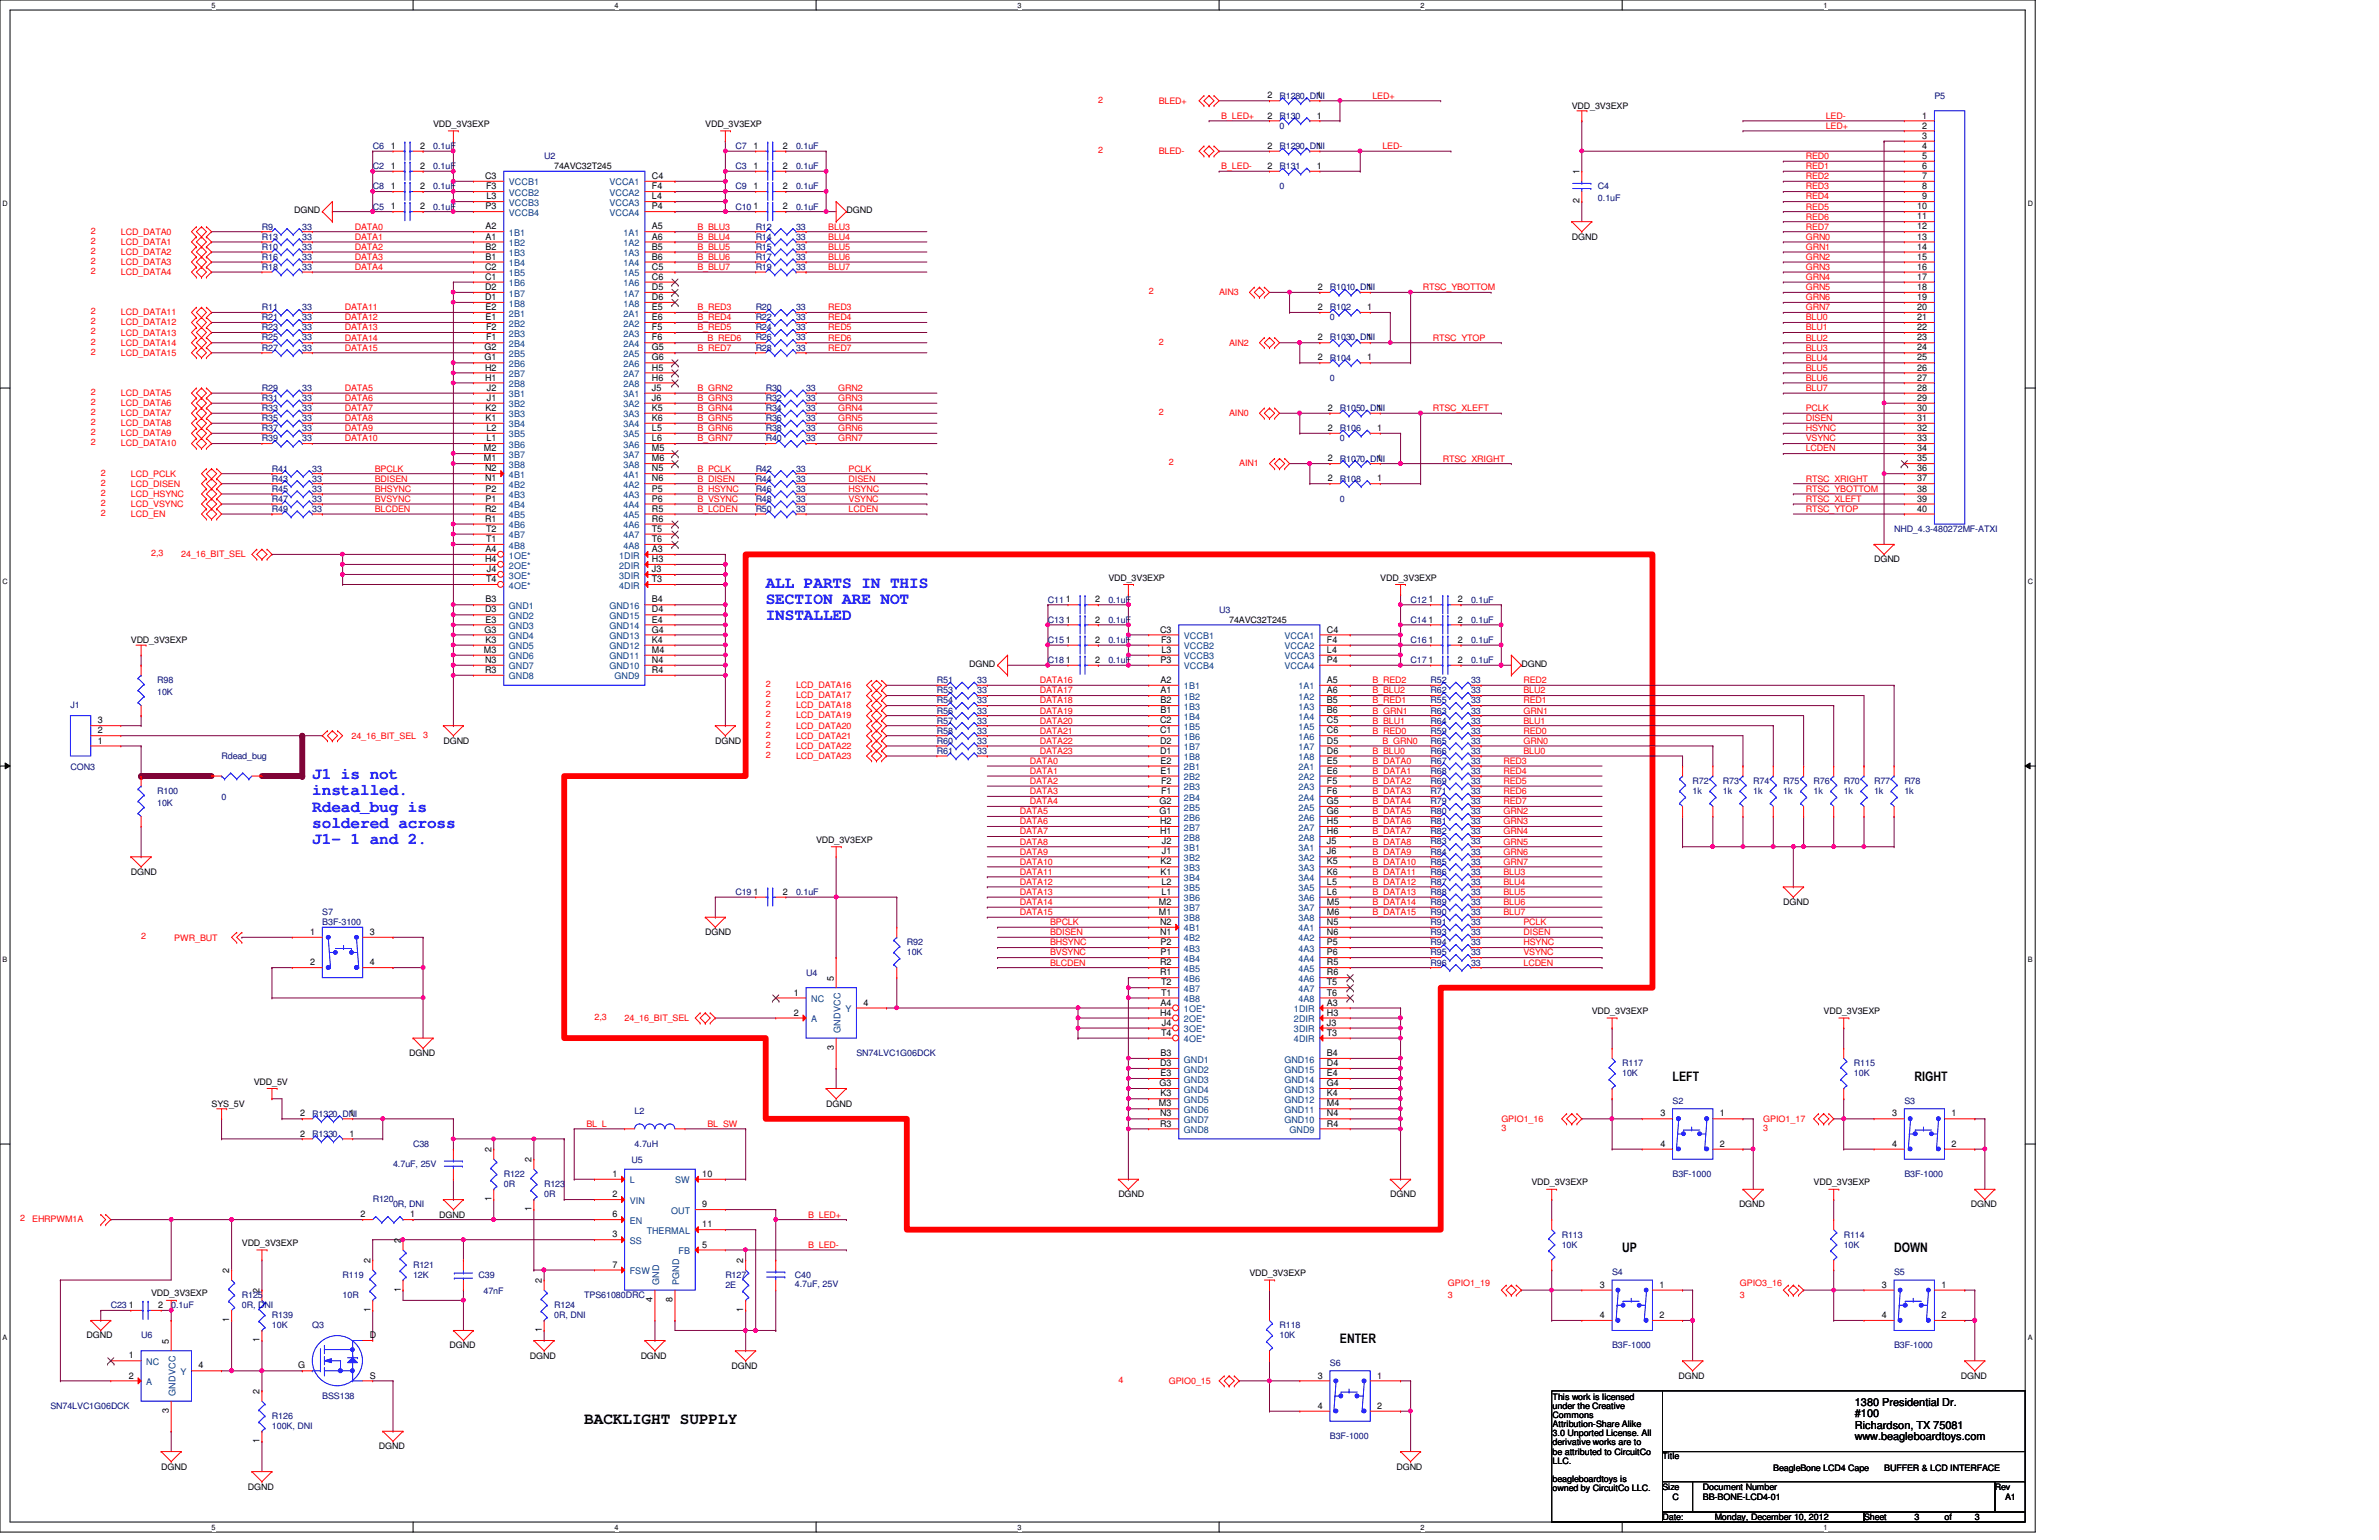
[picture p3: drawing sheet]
<svg xmlns="http://www.w3.org/2000/svg" width="432mm" height="279mm" viewBox="0 0 432 279" stroke-linecap="round" stroke-linejoin="round" font-family="sans-serif">
<defs><g id="words">
<g font-size="2.9" fill="#00f">
<text x="139" y="106.6">ALL PARTS IN THIS</text>
<text x="139" y="109.6">SECTION ARE NOT</text>
<text x="139" y="112.5">INSTALLED</text>
<text x="56.7" y="141.4">J1 is not</text>
<text x="56.7" y="144.3">installed.</text>
<text x="56.7" y="147.2">Rdead_bug is</text>
<text x="56.7" y="150.2">soldered across</text>
<text x="56.7" y="153.1">J1- 1 and 2.</text>
</g>
<text font-size="2.9" x="106" y="258.4">BACKLIGHT SUPPLY</text>
<g font-size="2.4">
<text x="303.6" y="196.1">LEFT</text>
<text x="347.5" y="196.1">RIGHT</text>
<text x="294.4" y="227.2">UP</text>
<text x="343.8" y="227.2">DOWN</text>
<text x="243.2" y="243.6">ENTER</text>
</g>
<g font-size="2">
<text x="336.7" y="255.1">1380 Presidential Dr.</text>
<text x="336.7" y="257.2">#100</text>
<text x="336.7" y="259.2">Richardson, TX 75081</text>
<text x="336.7" y="261.3">www.beagleboardtoys.com</text>
</g>
<g font-size="1.7">
<text x="230" y="17.9">2</text>
<text x="239" y="17.9">1</text>
<text x="230" y="21.5">2</text>
<text x="239" y="21.5">1</text>
<text x="348.9" y="21.5">1</text>
<text x="348.9" y="23.3">2</text>
<text x="71" y="27">1</text>
<text x="76.2" y="27">2</text>
<text x="136.8" y="27">1</text>
<text x="142.1" y="27">2</text>
<text x="230" y="27">2</text>
<text x="239" y="27">1</text>
<text x="348.9" y="25.2">3</text>
<text x="348.9" y="27">4</text>
<text x="348.9" y="28.8">5</text>
<text x="71" y="34.3">1</text>
<text x="71" y="30.6">1</text>
<text x="76.2" y="34.3">2</text>
<text x="76.2" y="30.6">2</text>
<text x="88.1" y="32.5">C3</text>
<text x="88.2" y="34.3">F3</text>
<text x="118.3" y="32.5">C4</text>
<text x="118.3" y="34.3">F4</text>
<text x="136.8" y="34.3">1</text>
<text x="136.8" y="30.6">1</text>
<text x="142.1" y="34.3">2</text>
<text x="142.1" y="30.6">2</text>
<text x="230" y="30.6">2</text>
<text x="239" y="30.6">1</text>
<text x="286.7" y="31.6" transform="rotate(-90 286.7 31.6)">1</text>
<text x="348.9" y="30.6">6</text>
<text x="348.9" y="32.5">7</text>
<text x="348.9" y="34.3">8</text>
<text x="71" y="38">1</text>
<text x="76.2" y="38">2</text>
<text x="88.1" y="41.6">A2</text>
<text x="88.1" y="38">P3</text>
<text x="88.3" y="36.2">L3</text>
<text x="118.3" y="41.6">A5</text>
<text x="118.3" y="36.2">L4</text>
<text x="118.3" y="38">P4</text>
<text x="136.8" y="38">1</text>
<text x="142.1" y="38">2</text>
<text x="286.7" y="36.9" transform="rotate(-90 286.7 36.9)">2</text>
<text x="348" y="38">10</text>
<text x="348" y="39.8">11</text>
<text x="348" y="41.6">12</text>
<text x="348.9" y="36.2">9</text>
<text x="88.1" y="43.5">A1</text>
<text x="88.1" y="45.3">B2</text>
<text x="88.1" y="47.1">B1</text>
<text x="118.3" y="43.5">A6</text>
<text x="118.3" y="45.3">B5</text>
<text x="118.3" y="47.1">B6</text>
<text x="348" y="43.5">13</text>
<text x="348" y="45.3">14</text>
<text x="348" y="47.1">15</text>
<text x="88.1" y="48.9">C2</text>
<text x="88.1" y="50.8">C1</text>
<text x="88.1" y="52.6">D2</text>
<text x="118.3" y="48.9">C5</text>
<text x="118.3" y="50.8">C6</text>
<text x="118.3" y="52.6">D5</text>
<text x="239.2" y="52.6">2</text>
<text x="248.2" y="52.6">1</text>
<text x="348" y="48.9">16</text>
<text x="348" y="50.8">17</text>
<text x="348" y="52.6">18</text>
<text x="88.1" y="54.4">D1</text>
<text x="88.1" y="56.3">E2</text>
<text x="88.1" y="58.1">E1</text>
<text x="88.2" y="59.9">F2</text>
<text x="118.3" y="54.4">D6</text>
<text x="118.3" y="56.3">E5</text>
<text x="118.3" y="58.1">E6</text>
<text x="118.3" y="59.9">F5</text>
<text x="239.2" y="56.3">2</text>
<text x="248.2" y="56.3">1</text>
<text x="348" y="54.4">19</text>
<text x="348" y="56.3">20</text>
<text x="348" y="58.1">21</text>
<text x="348" y="59.9">22</text>
<text x="88" y="63.6">G2</text>
<text x="88" y="65.4">G1</text>
<text x="88.2" y="61.8">F1</text>
<text x="118.3" y="61.8">F6</text>
<text x="118.3" y="63.6">G5</text>
<text x="118.3" y="65.4">G6</text>
<text x="239.2" y="61.8">2</text>
<text x="239.2" y="65.4">2</text>
<text x="248.2" y="61.8">1</text>
<text x="248.2" y="65.4">1</text>
<text x="348" y="61.8">23</text>
<text x="348" y="63.6">24</text>
<text x="348" y="65.4">25</text>
<text x="88.1" y="67.2">H2</text>
<text x="88.1" y="69">H1</text>
<text x="88.4" y="70.9">J2</text>
<text x="118.3" y="67.2">H5</text>
<text x="118.3" y="69">H6</text>
<text x="118.3" y="70.9">J5</text>
<text x="348" y="67.2">26</text>
<text x="348" y="69">27</text>
<text x="348" y="70.9">28</text>
<text x="88.1" y="74.5">K2</text>
<text x="88.1" y="76.4">K1</text>
<text x="88.4" y="72.7">J1</text>
<text x="118.3" y="72.7">J6</text>
<text x="118.3" y="74.5">K5</text>
<text x="118.3" y="76.4">K6</text>
<text x="241" y="74.5">2</text>
<text x="250" y="74.5">1</text>
<text x="348" y="72.7">29</text>
<text x="348" y="74.5">30</text>
<text x="348" y="76.4">31</text>
<text x="87.8" y="81.9">M2</text>
<text x="87.8" y="83.7">M1</text>
<text x="88.3" y="78.2">L2</text>
<text x="88.3" y="80.1">L1</text>
<text x="118.3" y="78.2">L5</text>
<text x="118.3" y="80.1">L6</text>
<text x="118.3" y="81.9">M5</text>
<text x="118.3" y="83.7">M6</text>
<text x="241" y="78.2">2</text>
<text x="241" y="83.7">2</text>
<text x="250" y="78.2">1</text>
<text x="250" y="83.7">1</text>
<text x="348" y="78.2">32</text>
<text x="348" y="80.1">33</text>
<text x="348" y="81.9">34</text>
<text x="348" y="83.7">35</text>
<text x="88.1" y="85.5">N2</text>
<text x="88.1" y="87.3">N1</text>
<text x="88.1" y="89.2">P2</text>
<text x="118.3" y="85.5">N5</text>
<text x="118.3" y="87.3">N6</text>
<text x="118.3" y="89.2">P5</text>
<text x="241" y="87.3">2</text>
<text x="250" y="87.3">1</text>
<text x="348" y="85.5">36</text>
<text x="348" y="87.3">37</text>
<text x="348" y="89.2">38</text>
<text x="88.1" y="92.8">R2</text>
<text x="88.1" y="94.7">R1</text>
<text x="88.1" y="91">P1</text>
<text x="118.3" y="91">P6</text>
<text x="118.3" y="92.8">R5</text>
<text x="118.3" y="94.7">R6</text>
<text x="348" y="91">39</text>
<text x="348" y="92.8">40</text>
<text x="88.1" y="102">H4</text>
<text x="88.1" y="100.2">A4</text>
<text x="88.3" y="96.5">T2</text>
<text x="88.3" y="98.3">T1</text>
<text x="118.3" y="100.2">A3</text>
<text x="118.3" y="96.5">T5</text>
<text x="118.3" y="98.3">T6</text>
<text x="118.3" y="102">H3</text>
<text x="88.3" y="105.6">T4</text>
<text x="88.4" y="103.8">J4</text>
<text x="118.3" y="103.8">J3</text>
<text x="118.3" y="105.6">T3</text>
<text x="88.1" y="111.1">D3</text>
<text x="88.1" y="112.9">E3</text>
<text x="88.1" y="109.3">B3</text>
<text x="118.3" y="109.3">B4</text>
<text x="118.3" y="111.1">D4</text>
<text x="118.3" y="112.9">E4</text>
<text x="193.5" y="112.9">1</text>
<text x="193.5" y="109.3">1</text>
<text x="198.8" y="112.9">2</text>
<text x="198.8" y="109.3">2</text>
<text x="259.3" y="112.9">1</text>
<text x="259.3" y="109.3">1</text>
<text x="264.6" y="112.9">2</text>
<text x="264.6" y="109.3">2</text>
<text x="87.8" y="118.4">M3</text>
<text x="88" y="114.8">G3</text>
<text x="88.1" y="116.6">K3</text>
<text x="118.3" y="114.8">G4</text>
<text x="118.3" y="116.6">K4</text>
<text x="118.3" y="118.4">M4</text>
<text x="193.5" y="116.6">1</text>
<text x="198.8" y="116.6">2</text>
<text x="210.6" y="114.8">C3</text>
<text x="210.7" y="116.6">F3</text>
<text x="210.8" y="118.4">L3</text>
<text x="240.8" y="114.8">C4</text>
<text x="240.8" y="116.6">F4</text>
<text x="240.8" y="118.4">L4</text>
<text x="259.3" y="116.6">1</text>
<text x="264.6" y="116.6">2</text>
<text x="88.1" y="120.3">N3</text>
<text x="88.1" y="122.1">R3</text>
<text x="118.3" y="120.3">N4</text>
<text x="118.3" y="122.1">R4</text>
<text x="193.5" y="120.3">1</text>
<text x="198.8" y="120.3">2</text>
<text x="210.7" y="123.9">A2</text>
<text x="210.7" y="125.8">A1</text>
<text x="210.7" y="120.3">P3</text>
<text x="240.8" y="123.9">A5</text>
<text x="240.8" y="125.8">A6</text>
<text x="240.8" y="120.3">P4</text>
<text x="259.3" y="120.3">1</text>
<text x="264.6" y="120.3">2</text>
<text x="17.7" y="131.2">3</text>
<text x="210.6" y="131.2">C2</text>
<text x="210.7" y="127.6">B2</text>
<text x="210.7" y="129.4">B1</text>
<text x="240.8" y="127.6">B5</text>
<text x="240.8" y="129.4">B6</text>
<text x="240.8" y="131.2">C5</text>
<text x="17.7" y="134.9">1</text>
<text x="17.7" y="133.1">2</text>
<text x="210.6" y="133.1">C1</text>
<text x="210.6" y="134.9">D2</text>
<text x="210.6" y="136.7">D1</text>
<text x="240.8" y="133.1">C6</text>
<text x="240.8" y="134.9">D5</text>
<text x="240.8" y="136.7">D6</text>
<text x="210.7" y="138.6">E2</text>
<text x="210.7" y="140.4">E1</text>
<text x="210.7" y="142.2">F2</text>
<text x="240.8" y="138.6">E5</text>
<text x="240.8" y="140.4">E6</text>
<text x="240.8" y="142.2">F5</text>
<text x="210.5" y="145.9">G2</text>
<text x="210.5" y="147.7">G1</text>
<text x="210.6" y="149.5">H2</text>
<text x="210.7" y="144.1">F1</text>
<text x="240.8" y="144.1">F6</text>
<text x="240.8" y="145.9">G5</text>
<text x="240.8" y="147.7">G6</text>
<text x="240.8" y="149.5">H5</text>
<text x="210.6" y="151.3">H1</text>
<text x="210.9" y="153.2">J2</text>
<text x="210.9" y="155">J1</text>
<text x="240.8" y="151.3">H6</text>
<text x="240.8" y="153.2">J5</text>
<text x="240.8" y="155">J6</text>
<text x="210.7" y="156.8">K2</text>
<text x="210.7" y="158.7">K1</text>
<text x="210.8" y="160.5">L2</text>
<text x="240.8" y="156.8">K5</text>
<text x="240.8" y="158.7">K6</text>
<text x="240.8" y="160.5">L5</text>
<text x="136.8" y="162.3">1</text>
<text x="142.1" y="162.3">2</text>
<text x="210.4" y="164.2">M2</text>
<text x="210.4" y="166">M1</text>
<text x="210.6" y="167.8">N2</text>
<text x="210.8" y="162.3">L1</text>
<text x="240.8" y="162.3">L6</text>
<text x="240.8" y="164.2">M5</text>
<text x="240.8" y="166">M6</text>
<text x="240.8" y="167.8">N5</text>
<text x="56.3" y="169.6">1</text>
<text x="67.1" y="169.6">3</text>
<text x="210.6" y="169.6">N1</text>
<text x="210.7" y="171.5">P2</text>
<text x="210.7" y="173.3">P1</text>
<text x="240.8" y="169.6">N6</text>
<text x="240.8" y="171.5">P5</text>
<text x="240.8" y="173.3">P6</text>
<text x="56.3" y="175.1">2</text>
<text x="67.1" y="175.1">4</text>
<text x="151.3" y="177.9" transform="rotate(-90 151.3 177.9)">5</text>
<text x="210.6" y="175.1">R2</text>
<text x="210.6" y="177">R1</text>
<text x="210.8" y="178.8">T2</text>
<text x="240.8" y="175.1">R5</text>
<text x="240.8" y="177">R6</text>
<text x="240.8" y="178.8">T5</text>
<text x="144.1" y="180.6">1</text>
<text x="144.1" y="184.3">2</text>
<text x="156.7" y="182.5">4</text>
<text x="210.6" y="184.3">H4</text>
<text x="210.7" y="182.5">A4</text>
<text x="210.8" y="180.6">T1</text>
<text x="240.8" y="182.5">A3</text>
<text x="240.8" y="180.6">T6</text>
<text x="240.8" y="184.3">H3</text>
<text x="151.3" y="190.5" transform="rotate(-90 151.3 190.5)">3</text>
<text x="210.7" y="191.6">B3</text>
<text x="210.8" y="187.9">T4</text>
<text x="210.9" y="186.1">J4</text>
<text x="240.8" y="186.1">J3</text>
<text x="240.8" y="187.9">T3</text>
<text x="240.8" y="191.6">B4</text>
<text x="210.5" y="197.1">G3</text>
<text x="210.6" y="193.4">D3</text>
<text x="210.7" y="195.2">E3</text>
<text x="240.8" y="193.4">D4</text>
<text x="240.8" y="195.2">E4</text>
<text x="240.8" y="197.1">G4</text>
<text x="54.5" y="202.6">2</text>
<text x="63.5" y="202.6">1</text>
<text x="210.4" y="200.7">M3</text>
<text x="210.6" y="202.6">N3</text>
<text x="210.7" y="198.9">K3</text>
<text x="240.8" y="198.9">K4</text>
<text x="240.8" y="200.7">M4</text>
<text x="240.8" y="202.6">N4</text>
<text x="301.4" y="202.6">3</text>
<text x="312.2" y="202.6">1</text>
<text x="343.5" y="202.6">3</text>
<text x="354.2" y="202.6">1</text>
<text x="54.5" y="206.2">2</text>
<text x="63.5" y="206.2">1</text>
<text x="89.2" y="209" transform="rotate(-90 89.2 209)">2</text>
<text x="210.6" y="204.4">R3</text>
<text x="240.8" y="204.4">R4</text>
<text x="301.4" y="208.1">4</text>
<text x="312.2" y="208.1">2</text>
<text x="343.5" y="208.1">4</text>
<text x="354.2" y="208.1">2</text>
<text x="96.5" y="210.9" transform="rotate(-90 96.5 210.9)">2</text>
<text x="111.2" y="213.5">1</text>
<text x="127.5" y="213.5">10</text>
<text x="65.4" y="220.9">2</text>
<text x="74.4" y="220.9">1</text>
<text x="89.2" y="217.9" transform="rotate(-90 89.2 217.9)">1</text>
<text x="96.5" y="219.8" transform="rotate(-90 96.5 219.8)">1</text>
<text x="111.2" y="217.2">2</text>
<text x="111.2" y="220.9">6</text>
<text x="127.5" y="219">9</text>
<text x="72.7" y="225.5" transform="rotate(-90 72.7 225.5)">2</text>
<text x="111.2" y="224.5">3</text>
<text x="127.5" y="226.4">5</text>
<text x="127.5" y="222.7">11</text>
<text x="41.6" y="231" transform="rotate(-90 41.6 231)">2</text>
<text x="67.2" y="229.2" transform="rotate(-90 67.2 229.2)">2</text>
<text x="98.3" y="232.8" transform="rotate(-90 98.3 232.8)">2</text>
<text x="111.2" y="230">7</text>
<text x="134.9" y="229.2" transform="rotate(-90 134.9 229.2)">2</text>
<text x="290.4" y="233.6">3</text>
<text x="301.2" y="233.6">1</text>
<text x="341.6" y="233.6">3</text>
<text x="352.4" y="233.6">1</text>
<text x="23.4" y="237.3">1</text>
<text x="28.7" y="237.3">2</text>
<text x="41.6" y="239.9" transform="rotate(-90 41.6 239.9)">1</text>
<text x="47.1" y="234.7" transform="rotate(-90 47.1 234.7)">2</text>
<text x="67.2" y="238.1" transform="rotate(-90 67.2 238.1)">1</text>
<text x="72.7" y="234.4" transform="rotate(-90 72.7 234.4)">1</text>
<text x="118.4" y="236.2" transform="rotate(-90 118.4 236.2)">4</text>
<text x="122.1" y="236.2" transform="rotate(-90 122.1 236.2)">8</text>
<text x="134.9" y="238.1" transform="rotate(-90 134.9 238.1)">1</text>
<text x="290.4" y="239.1">4</text>
<text x="301.2" y="239.1">2</text>
<text x="341.6" y="239.1">4</text>
<text x="352.4" y="239.1">2</text>
<text x="30.6" y="243.8" transform="rotate(-90 30.6 243.8)">5</text>
<text x="47.1" y="243.5" transform="rotate(-90 47.1 243.5)">1</text>
<text x="67.1" y="242.8">D</text>
<text x="98.3" y="241.7" transform="rotate(-90 98.3 241.7)">1</text>
<text x="23.4" y="246.5">1</text>
<text x="23.4" y="250.1">2</text>
<text x="36" y="248.3">4</text>
<text x="54.1" y="248.3">G</text>
<text x="67.1" y="250.1">S</text>
<text x="239.2" y="250.1">3</text>
<text x="250" y="250.1">1</text>
<text x="30.6" y="256.4" transform="rotate(-90 30.6 256.4)">3</text>
<text x="47.1" y="252.9" transform="rotate(-90 47.1 252.9)">2</text>
<text x="239.2" y="255.6">4</text>
<text x="250" y="255.6">2</text>
<text x="47.1" y="261.8" transform="rotate(-90 47.1 261.8)">1</text>
</g>
<g font-size="1.7" fill="#004080">
<text x="92.4" y="35.5">VCCB2</text>
<text x="92.4" y="33.7">VCCB1</text>
<text x="110.6" y="33.7">VCCA1</text>
<text x="110.6" y="35.5">VCCA2</text>
<text x="92.4" y="37.3">VCCB3</text>
<text x="92.4" y="39.2">VCCB4</text>
<text x="110.6" y="37.3">VCCA3</text>
<text x="110.6" y="39.2">VCCA4</text>
<text x="92.4" y="42.8">1B1</text>
<text x="92.4" y="44.7">1B2</text>
<text x="92.4" y="46.5">1B3</text>
<text x="113.2" y="42.8">1A1</text>
<text x="113.2" y="44.7">1A2</text>
<text x="113.2" y="46.5">1A3</text>
<text x="92.4" y="48.3">1B4</text>
<text x="92.4" y="50.1">1B5</text>
<text x="92.4" y="51.9">1B6</text>
<text x="92.4" y="53.8">1B7</text>
<text x="113.2" y="48.3">1A4</text>
<text x="113.2" y="50.1">1A5</text>
<text x="113.2" y="51.9">1A6</text>
<text x="113.2" y="53.8">1A7</text>
<text x="92.4" y="55.6">1B8</text>
<text x="92.4" y="57.4">2B1</text>
<text x="92.4" y="59.3">2B2</text>
<text x="113.2" y="55.6">1A8</text>
<text x="113.2" y="57.4">2A1</text>
<text x="113.2" y="59.3">2A2</text>
<text x="92.4" y="61.1">2B3</text>
<text x="92.4" y="62.9">2B4</text>
<text x="92.4" y="64.8">2B5</text>
<text x="113.2" y="61.1">2A3</text>
<text x="113.2" y="62.9">2A4</text>
<text x="113.2" y="64.8">2A5</text>
<text x="92.4" y="66.6">2B6</text>
<text x="92.4" y="68.4">2B7</text>
<text x="92.4" y="70.2">2B8</text>
<text x="113.2" y="66.6">2A6</text>
<text x="113.2" y="68.4">2A7</text>
<text x="113.2" y="70.2">2A8</text>
<text x="92.4" y="72.1">3B1</text>
<text x="92.4" y="73.9">3B2</text>
<text x="92.4" y="75.7">3B3</text>
<text x="92.4" y="77.6">3B4</text>
<text x="113.2" y="72.1">3A1</text>
<text x="113.2" y="73.9">3A2</text>
<text x="113.2" y="75.7">3A3</text>
<text x="113.2" y="77.6">3A4</text>
<text x="92.4" y="79.4">3B5</text>
<text x="92.4" y="81.2">3B6</text>
<text x="92.4" y="83.1">3B7</text>
<text x="113.2" y="79.4">3A5</text>
<text x="113.2" y="81.2">3A6</text>
<text x="113.2" y="83.1">3A7</text>
<text x="92.4" y="84.9">3B8</text>
<text x="92.4" y="86.7">4B1</text>
<text x="92.4" y="88.5">4B2</text>
<text x="113.2" y="84.9">3A8</text>
<text x="113.2" y="86.7">4A1</text>
<text x="113.2" y="88.5">4A2</text>
<text x="92.4" y="90.4">4B3</text>
<text x="92.4" y="92.2">4B4</text>
<text x="92.4" y="94">4B5</text>
<text x="92.4" y="95.8">4B6</text>
<text x="113.2" y="90.4">4A3</text>
<text x="113.2" y="92.2">4A4</text>
<text x="113.2" y="94">4A5</text>
<text x="113.2" y="95.8">4A6</text>
<text x="92.4" y="101.3">1OE*</text>
<text x="92.4" y="97.7">4B7</text>
<text x="92.4" y="99.5">4B8</text>
<text x="112.4" y="101.3">1DIR</text>
<text x="113.2" y="97.7">4A7</text>
<text x="113.2" y="99.5">4A8</text>
<text x="92.4" y="103.2">2OE*</text>
<text x="92.4" y="105">3OE*</text>
<text x="92.4" y="106.8">4OE*</text>
<text x="112.4" y="103.2">2DIR</text>
<text x="112.4" y="105">3DIR</text>
<text x="112.4" y="106.8">4DIR</text>
<text x="92.4" y="112.3">GND2</text>
<text x="92.4" y="110.5">GND1</text>
<text x="110.6" y="110.5">GND16</text>
<text x="110.6" y="112.3">GND15</text>
<text x="92.4" y="114.1">GND3</text>
<text x="92.4" y="116">GND4</text>
<text x="92.4" y="117.8">GND5</text>
<text x="92.4" y="119.6">GND6</text>
<text x="110.6" y="114.1">GND14</text>
<text x="110.6" y="116">GND13</text>
<text x="110.6" y="117.8">GND12</text>
<text x="110.6" y="119.6">GND11</text>
<text x="214.9" y="117.8">VCCB2</text>
<text x="214.9" y="116">VCCB1</text>
<text x="214.9" y="119.6">VCCB3</text>
<text x="233.1" y="116">VCCA1</text>
<text x="233.1" y="117.8">VCCA2</text>
<text x="233.1" y="119.6">VCCA3</text>
<text x="92.4" y="121.5">GND7</text>
<text x="92.4" y="123.3">GND8</text>
<text x="110.6" y="121.5">GND10</text>
<text x="111.5" y="123.3">GND9</text>
<text x="214.9" y="125.1">1B1</text>
<text x="214.9" y="121.5">VCCB4</text>
<text x="233.1" y="121.5">VCCA4</text>
<text x="235.7" y="125.1">1A1</text>
<text x="214.9" y="127">1B2</text>
<text x="214.9" y="128.8">1B3</text>
<text x="214.9" y="130.6">1B4</text>
<text x="235.7" y="127">1A2</text>
<text x="235.7" y="128.8">1A3</text>
<text x="235.7" y="130.6">1A4</text>
<text x="214.9" y="132.4">1B5</text>
<text x="214.9" y="134.2">1B6</text>
<text x="214.9" y="136.1">1B7</text>
<text x="214.9" y="137.9">1B8</text>
<text x="235.7" y="132.4">1A5</text>
<text x="235.7" y="134.2">1A6</text>
<text x="235.7" y="136.1">1A7</text>
<text x="235.7" y="137.9">1A8</text>
<text x="214.9" y="139.7">2B1</text>
<text x="214.9" y="141.6">2B2</text>
<text x="214.9" y="143.4">2B3</text>
<text x="235.7" y="139.7">2A1</text>
<text x="235.7" y="141.6">2A2</text>
<text x="235.7" y="143.4">2A3</text>
<text x="214.9" y="145.2">2B4</text>
<text x="214.9" y="147.1">2B5</text>
<text x="214.9" y="148.9">2B6</text>
<text x="235.7" y="145.2">2A4</text>
<text x="235.7" y="147.1">2A5</text>
<text x="235.7" y="148.9">2A6</text>
<text x="214.9" y="150.7">2B7</text>
<text x="214.9" y="152.5">2B8</text>
<text x="214.9" y="154.4">3B1</text>
<text x="235.7" y="150.7">2A7</text>
<text x="235.7" y="152.5">2A8</text>
<text x="235.7" y="154.4">3A1</text>
<text x="214.9" y="156.2">3B2</text>
<text x="214.9" y="158">3B3</text>
<text x="214.9" y="159.9">3B4</text>
<text x="214.9" y="161.7">3B5</text>
<text x="235.7" y="156.2">3A2</text>
<text x="235.7" y="158">3A3</text>
<text x="235.7" y="159.9">3A4</text>
<text x="235.7" y="161.7">3A5</text>
<text x="214.9" y="163.5">3B6</text>
<text x="214.9" y="165.4">3B7</text>
<text x="214.9" y="167.2">3B8</text>
<text x="235.7" y="163.5">3A6</text>
<text x="235.7" y="165.4">3A7</text>
<text x="235.7" y="167.2">3A8</text>
<text x="214.9" y="169">4B1</text>
<text x="214.9" y="170.8">4B2</text>
<text x="214.9" y="172.7">4B3</text>
<text x="235.7" y="169">4A1</text>
<text x="235.7" y="170.8">4A2</text>
<text x="235.7" y="172.7">4A3</text>
<text x="214.9" y="174.5">4B4</text>
<text x="214.9" y="176.3">4B5</text>
<text x="214.9" y="178.1">4B6</text>
<text x="214.9" y="180">4B7</text>
<text x="235.7" y="174.5">4A4</text>
<text x="235.7" y="176.3">4A5</text>
<text x="235.7" y="178.1">4A6</text>
<text x="235.7" y="180">4A7</text>
<text x="147.2" y="181.8">NC</text>
<text x="147.2" y="185.5">A</text>
<text x="153.5" y="183.6">Y</text>
<text x="214.9" y="183.6">1OE*</text>
<text x="214.9" y="181.8">4B8</text>
<text x="214.9" y="185.5">2OE*</text>
<text x="234.9" y="183.6">1DIR</text>
<text x="234.9" y="185.5">2DIR</text>
<text x="235.7" y="181.8">4A8</text>
<text x="152.5" y="187.4" transform="rotate(-90 152.5 187.4)">GNDVCC</text>
<text x="214.9" y="187.3">3OE*</text>
<text x="214.9" y="189.1">4OE*</text>
<text x="234.9" y="187.3">3DIR</text>
<text x="234.9" y="189.1">4DIR</text>
<text x="214.9" y="194.6">GND2</text>
<text x="214.9" y="196.4">GND3</text>
<text x="214.9" y="192.8">GND1</text>
<text x="233.1" y="192.8">GND16</text>
<text x="233.1" y="194.6">GND15</text>
<text x="233.1" y="196.4">GND14</text>
<text x="214.9" y="198.2">GND4</text>
<text x="214.9" y="200.1">GND5</text>
<text x="214.9" y="201.9">GND6</text>
<text x="214.9" y="203.8">GND7</text>
<text x="233.1" y="198.2">GND13</text>
<text x="233.1" y="200.1">GND12</text>
<text x="233.1" y="201.9">GND11</text>
<text x="233.1" y="203.8">GND10</text>
<text x="214.9" y="205.6">GND8</text>
<text x="234.1" y="205.6">GND9</text>
<text x="114.3" y="214.7">L</text>
<text x="122.6" y="214.7">SW</text>
<text x="114.3" y="218.4">VIN</text>
<text x="121.8" y="220.2">OUT</text>
<text x="114.3" y="222">EN</text>
<text x="114.3" y="225.7">SS</text>
<text x="117.4" y="223.9">THERMAL</text>
<text x="123.1" y="227.5">FB</text>
<text x="114.3" y="231.2">FSW</text>
<text x="119.6" y="233.1" transform="rotate(-90 119.6 233.1)">GND</text>
<text x="123.3" y="233.1" transform="rotate(-90 123.3 233.1)">PGND</text>
<text x="26.5" y="247.6">NC</text>
<text x="26.5" y="251.3">A</text>
<text x="32.8" y="249.5">Y</text>
<text x="31.8" y="253.3" transform="rotate(-90 31.8 253.3)">GNDVCC</text>
</g>
<g font-size="1.6" fill="#000080">
<text x="232.2" y="17.9">R1280, DNI</text>
<text x="351.1" y="17.9">P5</text>
<text x="232.2" y="21.5">R130</text>
<text x="232.2" y="23.4">0</text>
<text x="67.6" y="27.1">C6</text>
<text x="78.6" y="27.1">0.1uF</text>
<text x="98.8" y="28.9">U2</text>
<text x="133.5" y="27.1">C7</text>
<text x="144.5" y="27.1">0.1uF</text>
<text x="232.2" y="27.1">R1290, DNI</text>
<text x="67.6" y="34.3">C8</text>
<text x="67.6" y="30.7">C2</text>
<text x="78.6" y="34.3">0.1uF</text>
<text x="78.6" y="30.7">0.1uF</text>
<text x="133.5" y="34.3">C9</text>
<text x="133.5" y="30.7">C3</text>
<text x="144.5" y="34.3">0.1uF</text>
<text x="144.5" y="30.7">0.1uF</text>
<text x="232.2" y="30.7">R131</text>
<text x="232.2" y="34.3">0</text>
<text x="290" y="34.3">C4</text>
<text x="47.5" y="41.7">R9</text>
<text x="54.9" y="41.7">33</text>
<text x="67.6" y="38">C5</text>
<text x="78.6" y="38">0.1uF</text>
<text x="133.5" y="38">C10</text>
<text x="137.2" y="41.7">R12</text>
<text x="144.5" y="38">0.1uF</text>
<text x="144.5" y="41.7">33</text>
<text x="290" y="36.5">0.1uF</text>
<text x="47.5" y="43.5">R13</text>
<text x="47.5" y="47.2">R16</text>
<text x="47.5" y="45.3">R10</text>
<text x="54.9" y="43.5">33</text>
<text x="54.9" y="47.2">33</text>
<text x="54.9" y="45.3">33</text>
<text x="137.2" y="47.2">R17</text>
<text x="137.2" y="43.5">R14</text>
<text x="137.2" y="45.3">R15</text>
<text x="144.5" y="47.2">33</text>
<text x="144.5" y="43.5">33</text>
<text x="144.5" y="45.3">33</text>
<text x="47.5" y="49">R18</text>
<text x="54.9" y="49">33</text>
<text x="137.2" y="49">R19</text>
<text x="144.5" y="49">33</text>
<text x="241.4" y="52.6">R1010, DNI</text>
<text x="47.5" y="58.1">R21</text>
<text x="47.5" y="59.9">R23</text>
<text x="47.5" y="56.3">R11</text>
<text x="54.9" y="58.1">33</text>
<text x="54.9" y="59.9">33</text>
<text x="54.9" y="56.3">33</text>
<text x="137.2" y="59.9">R24</text>
<text x="137.2" y="56.3">R20</text>
<text x="137.2" y="58.1">R22</text>
<text x="144.5" y="59.9">33</text>
<text x="144.5" y="56.3">33</text>
<text x="144.5" y="58.1">33</text>
<text x="241.4" y="56.3">R102</text>
<text x="241.4" y="58.1">0</text>
<text x="47.5" y="63.6">R27</text>
<text x="47.5" y="61.8">R25</text>
<text x="54.9" y="63.6">33</text>
<text x="54.9" y="61.8">33</text>
<text x="137.2" y="63.6">R28</text>
<text x="137.2" y="61.8">R26</text>
<text x="144.5" y="63.6">33</text>
<text x="144.5" y="61.8">33</text>
<text x="241.4" y="61.8">R1030, DNI</text>
<text x="241.4" y="65.4">R104</text>
<text x="47.5" y="70.9">R29</text>
<text x="54.9" y="70.9">33</text>
<text x="139" y="70.9">R30</text>
<text x="146.3" y="70.9">33</text>
<text x="241.4" y="69.1">0</text>
<text x="47.5" y="72.8">R31</text>
<text x="47.5" y="76.4">R35</text>
<text x="47.5" y="74.6">R33</text>
<text x="54.9" y="72.8">33</text>
<text x="54.9" y="76.4">33</text>
<text x="54.9" y="74.6">33</text>
<text x="139" y="72.8">R32</text>
<text x="139" y="74.6">R34</text>
<text x="139" y="76.4">R36</text>
<text x="146.3" y="72.8">33</text>
<text x="146.3" y="74.6">33</text>
<text x="146.3" y="76.4">33</text>
<text x="243.2" y="74.6">R1050, DNI</text>
<text x="47.5" y="80.1">R39</text>
<text x="47.5" y="78.2">R37</text>
<text x="54.9" y="80.1">33</text>
<text x="54.9" y="78.2">33</text>
<text x="139" y="80.1">R40</text>
<text x="139" y="78.2">R38</text>
<text x="146.3" y="80.1">33</text>
<text x="146.3" y="78.2">33</text>
<text x="243.2" y="78.2">R106</text>
<text x="243.2" y="80.1">0</text>
<text x="243.2" y="83.7">R1070, DNI</text>
<text x="49.4" y="89.2">R45</text>
<text x="49.4" y="85.6">R41</text>
<text x="49.4" y="87.4">R43</text>
<text x="56.7" y="89.2">33</text>
<text x="56.7" y="85.6">33</text>
<text x="56.7" y="87.4">33</text>
<text x="137.2" y="87.4">R44</text>
<text x="137.2" y="85.6">R42</text>
<text x="137.2" y="89.2">R46</text>
<text x="144.5" y="87.4">33</text>
<text x="144.5" y="85.6">33</text>
<text x="144.5" y="89.2">33</text>
<text x="243.2" y="87.4">R108</text>
<text x="49.4" y="92.9">R49</text>
<text x="49.4" y="91.1">R47</text>
<text x="56.7" y="92.9">33</text>
<text x="56.7" y="91.1">33</text>
<text x="137.2" y="91.1">R48</text>
<text x="137.2" y="92.9">R50</text>
<text x="144.5" y="91.1">33</text>
<text x="144.5" y="92.9">33</text>
<text x="243.2" y="91.1">0</text>
<text x="343.8" y="96.5">NHD_4.3-480272MF-ATXI</text>
<text x="190.2" y="113">C13</text>
<text x="190.2" y="109.3">C11</text>
<text x="201.2" y="113">0.1uF</text>
<text x="201.2" y="109.3">0.1uF</text>
<text x="221.3" y="111.2">U3</text>
<text x="256" y="113">C14</text>
<text x="256" y="109.3">C12</text>
<text x="267" y="113">0.1uF</text>
<text x="267" y="109.3">0.1uF</text>
<text x="190.2" y="116.6">C15</text>
<text x="201.2" y="116.6">0.1uF</text>
<text x="256" y="116.6">C16</text>
<text x="267" y="116.6">0.1uF</text>
<text x="28.5" y="124">R98</text>
<text x="170.1" y="124">R51</text>
<text x="170.1" y="125.8">R53</text>
<text x="177.4" y="124">33</text>
<text x="177.4" y="125.8">33</text>
<text x="190.2" y="120.3">C18</text>
<text x="201.2" y="120.3">0.1uF</text>
<text x="256" y="120.3">C17</text>
<text x="259.7" y="125.8">R62</text>
<text x="259.7" y="124">R52</text>
<text x="267" y="125.8">33</text>
<text x="267" y="124">33</text>
<text x="267" y="120.3">0.1uF</text>
<text x="12.8" y="128.5">J1</text>
<text x="28.5" y="126.2">10K</text>
<text x="170.1" y="131.3">R57</text>
<text x="170.1" y="127.6">R54</text>
<text x="170.1" y="129.5">R56</text>
<text x="177.4" y="131.3">33</text>
<text x="177.4" y="127.6">33</text>
<text x="177.4" y="129.5">33</text>
<text x="259.7" y="131.3">R64</text>
<text x="259.7" y="129.5">R63</text>
<text x="259.7" y="127.6">R55</text>
<text x="267" y="131.3">33</text>
<text x="267" y="129.5">33</text>
<text x="267" y="127.6">33</text>
<text x="40.2" y="137.7">Rdead_bug</text>
<text x="170.1" y="134.9">R60</text>
<text x="170.1" y="136.8">R61</text>
<text x="170.1" y="133.1">R58</text>
<text x="177.4" y="134.9">33</text>
<text x="177.4" y="136.8">33</text>
<text x="177.4" y="133.1">33</text>
<text x="259.7" y="134.9">R65</text>
<text x="259.7" y="136.8">R66</text>
<text x="259.7" y="133.1">R59</text>
<text x="267" y="134.9">33</text>
<text x="267" y="136.8">33</text>
<text x="267" y="133.1">33</text>
<text x="12.8" y="139.7">CON3</text>
<text x="259.7" y="142.2">R69</text>
<text x="259.7" y="140.4">R68</text>
<text x="259.7" y="138.6">R67</text>
<text x="267" y="142.2">33</text>
<text x="267" y="140.4">33</text>
<text x="267" y="138.6">33</text>
<text x="307.2" y="142.2">R72</text>
<text x="312.7" y="142.2">R73</text>
<text x="318.2" y="142.2">R74</text>
<text x="323.7" y="142.2">R75</text>
<text x="329.2" y="142.2">R76</text>
<text x="334.6" y="142.2">R70</text>
<text x="340.1" y="142.2">R77</text>
<text x="345.7" y="142.2">R78</text>
<text x="28.5" y="144.1">R100</text>
<text x="28.5" y="146.3">10K</text>
<text x="40.2" y="145.2">0</text>
<text x="259.7" y="149.6">R81</text>
<text x="259.7" y="145.9">R79</text>
<text x="259.7" y="147.7">R80</text>
<text x="259.7" y="144.1">R71</text>
<text x="267" y="149.6">33</text>
<text x="267" y="145.9">33</text>
<text x="267" y="147.7">33</text>
<text x="267" y="144.1">33</text>
<text x="307.2" y="144.1">1k</text>
<text x="312.7" y="144.1">1k</text>
<text x="318.2" y="144.1">1k</text>
<text x="323.7" y="144.1">1k</text>
<text x="329.2" y="144.1">1k</text>
<text x="334.6" y="144.1">1k</text>
<text x="340.1" y="144.1">1k</text>
<text x="345.7" y="144.1">1k</text>
<text x="259.7" y="155.1">R84</text>
<text x="259.7" y="151.4">R82</text>
<text x="259.7" y="153.2">R83</text>
<text x="267" y="155.1">33</text>
<text x="267" y="151.4">33</text>
<text x="267" y="153.2">33</text>
<text x="259.7" y="158.7">R86</text>
<text x="259.7" y="160.5">R87</text>
<text x="259.7" y="156.9">R85</text>
<text x="267" y="158.7">33</text>
<text x="267" y="160.5">33</text>
<text x="267" y="156.9">33</text>
<text x="58.5" y="166">S7</text>
<text x="58.5" y="167.9">B3F-3100</text>
<text x="133.5" y="162.3">C19</text>
<text x="144.5" y="162.3">0.1uF</text>
<text x="259.7" y="167.9">R91</text>
<text x="259.7" y="164.2">R89</text>
<text x="259.7" y="166">R90</text>
<text x="259.7" y="162.3">R88</text>
<text x="267" y="167.9">33</text>
<text x="267" y="164.2">33</text>
<text x="267" y="166">33</text>
<text x="267" y="162.3">33</text>
<text x="164.6" y="171.5">R92</text>
<text x="164.6" y="173.4">10K</text>
<text x="259.7" y="173.4">R95</text>
<text x="259.7" y="169.7">R93</text>
<text x="259.7" y="171.5">R94</text>
<text x="267" y="173.4">33</text>
<text x="267" y="169.7">33</text>
<text x="267" y="171.5">33</text>
<text x="146.3" y="177">U4</text>
<text x="259.7" y="175.2">R96</text>
<text x="267" y="175.2">33</text>
<text x="155.4" y="191.6">SN74LVC1G06DCK</text>
<text x="294.4" y="193.5">R117</text>
<text x="294.4" y="195.3">10K</text>
<text x="336.5" y="193.5">R115</text>
<text x="336.5" y="195.3">10K</text>
<text x="56.7" y="202.6">R1320, DNI</text>
<text x="115.2" y="202.1">L2</text>
<text x="303.6" y="200.2">S2</text>
<text x="345.7" y="200.2">S3</text>
<text x="56.7" y="206.2">R1330</text>
<text x="75" y="208.1">C38</text>
<text x="115.2" y="208.1">4.7uH</text>
<text x="71.3" y="211.8">4.7uF, 25V</text>
<text x="91.4" y="213.6">R122</text>
<text x="91.4" y="215.4">0R</text>
<text x="98.8" y="215.4">R123</text>
<text x="114.6" y="211">U5</text>
<text x="303.6" y="213.6">B3F-1000</text>
<text x="345.7" y="213.6">B3F-1000</text>
<text x="67.6" y="218.1">R120</text>
<text x="71.3" y="219.1">0R, DNI</text>
<text x="98.8" y="217.2">0R</text>
<text x="283.5" y="224.5">R113</text>
<text x="283.5" y="226.4">10K</text>
<text x="334.6" y="224.5">R114</text>
<text x="334.6" y="226.4">10K</text>
<text x="62.2" y="231.9">R119</text>
<text x="75" y="230">R121</text>
<text x="75" y="231.9">12K</text>
<text x="86.9" y="231.9">C39</text>
<text x="131.7" y="231.9">R127</text>
<text x="131.7" y="233.7">2E</text>
<text x="144.3" y="231.9">C40</text>
<text x="144.3" y="233.5">4.7uF, 25V</text>
<text x="292.6" y="231.3">S4</text>
<text x="343.8" y="231.3">S5</text>
<text x="20.1" y="237.4">C23</text>
<text x="31.1" y="237.4">0.1uF</text>
<text x="43.9" y="235.5">R125</text>
<text x="43.9" y="237.4">0R, DNI</text>
<text x="49.4" y="239.2">R139</text>
<text x="62.2" y="235.5">10R</text>
<text x="87.8" y="234.8">47nF</text>
<text x="100.6" y="237.4">R124</text>
<text x="100.6" y="239.2">0R, DNI</text>
<text x="106" y="235.5">TPS61080DRC</text>
<text x="25.6" y="242.8">U6</text>
<text x="49.4" y="241">10K</text>
<text x="56.7" y="241">Q3</text>
<text x="232.2" y="241">R118</text>
<text x="232.2" y="242.8">10K</text>
<text x="292.6" y="244.6">B3F-1000</text>
<text x="343.8" y="244.6">B3F-1000</text>
<text x="241.4" y="247.8">S6</text>
<text x="9.1" y="255.7">SN74LVC1G06DCK</text>
<text x="49.4" y="257.5">R126</text>
<text x="58.5" y="253.8">BSS138</text>
<text x="49.4" y="259.3">100K, DNI</text>
<text x="241.4" y="261.1">B3F-1000</text>
</g>
<g font-size="1.6" fill="#f00">
<text x="249.1" y="17.9">LED+</text>
<text x="199.3" y="18.6">2</text>
<text x="210.3" y="18.8">BLED+</text>
<text x="221.7" y="21.5">B_LED+</text>
<text x="331.4" y="21.5">LED-</text>
<text x="331.4" y="23.4">LED+</text>
<text x="199.3" y="27.8">2</text>
<text x="210.3" y="27.9">BLED-</text>
<text x="250.9" y="27.1">LED-</text>
<text x="327.7" y="28.9">RED0</text>
<text x="221.7" y="30.7">B_LED-</text>
<text x="327.7" y="34.4">RED3</text>
<text x="327.7" y="32.5">RED2</text>
<text x="327.7" y="30.7">RED1</text>
<text x="64.4" y="41.7">DATA0</text>
<text x="126.6" y="41.7">B_BLU3</text>
<text x="150.3" y="41.7">BLU3</text>
<text x="327.7" y="41.7">RED7</text>
<text x="327.7" y="39.8">RED6</text>
<text x="327.7" y="38">RED5</text>
<text x="327.7" y="36.2">RED4</text>
<text x="16.5" y="42.4">2</text>
<text x="16.5" y="44.2">2</text>
<text x="16.5" y="46.1">2</text>
<text x="16.5" y="47.9">2</text>
<text x="21.9" y="42.6">LCD_DATA0</text>
<text x="21.9" y="44.4">LCD_DATA1</text>
<text x="21.9" y="46.2">LCD_DATA2</text>
<text x="64.4" y="43.5">DATA1</text>
<text x="64.4" y="45.3">DATA2</text>
<text x="64.4" y="47.2">DATA3</text>
<text x="126.6" y="43.5">B_BLU4</text>
<text x="126.6" y="45.3">B_BLU5</text>
<text x="126.6" y="47.2">B_BLU6</text>
<text x="150.3" y="47.2">BLU6</text>
<text x="150.3" y="45.3">BLU5</text>
<text x="150.3" y="43.5">BLU4</text>
<text x="327.7" y="47.2">GRN2</text>
<text x="327.7" y="45.3">GRN1</text>
<text x="327.7" y="43.5">GRN0</text>
<text x="16.5" y="49.7">2</text>
<text x="21.9" y="48">LCD_DATA3</text>
<text x="21.9" y="49.9">LCD_DATA4</text>
<text x="64.4" y="49">DATA4</text>
<text x="126.6" y="49">B_BLU7</text>
<text x="150.3" y="49">BLU7</text>
<text x="208.5" y="53.4">2</text>
<text x="221.3" y="53.6">AIN3</text>
<text x="258.2" y="52.7">RTSC_YBOTTOM</text>
<text x="327.7" y="52.7">GRN5</text>
<text x="327.7" y="50.8">GRN4</text>
<text x="327.7" y="49">GRN3</text>
<text x="16.5" y="58.8">2</text>
<text x="16.5" y="57">2</text>
<text x="21.9" y="59.1">LCD_DATA12</text>
<text x="21.9" y="57.2">LCD_DATA11</text>
<text x="62.6" y="59.9">DATA13</text>
<text x="62.6" y="58.1">DATA12</text>
<text x="62.6" y="56.3">DATA11</text>
<text x="126.6" y="56.3">B_RED3</text>
<text x="126.6" y="58.1">B_RED4</text>
<text x="126.6" y="59.9">B_RED5</text>
<text x="150.3" y="59.9">RED5</text>
<text x="150.3" y="58.1">RED4</text>
<text x="150.3" y="56.3">RED3</text>
<text x="327.7" y="59.9">BLU1</text>
<text x="327.7" y="58.1">BLU0</text>
<text x="327.7" y="56.3">GRN7</text>
<text x="327.7" y="54.5">GRN6</text>
<text x="16.5" y="60.7">2</text>
<text x="16.5" y="64.3">2</text>
<text x="16.5" y="62.5">2</text>
<text x="21.9" y="60.9">LCD_DATA13</text>
<text x="21.9" y="64.5">LCD_DATA15</text>
<text x="21.9" y="62.7">LCD_DATA14</text>
<text x="62.6" y="63.6">DATA15</text>
<text x="62.6" y="61.8">DATA14</text>
<text x="126.6" y="63.6">B_RED7</text>
<text x="128.4" y="61.8">B_RED6</text>
<text x="150.3" y="63.6">RED7</text>
<text x="150.3" y="61.8">RED6</text>
<text x="210.3" y="62.5">2</text>
<text x="223.1" y="62.7">AIN2</text>
<text x="260.1" y="61.8">RTSC_YTOP</text>
<text x="327.7" y="65.4">BLU4</text>
<text x="327.7" y="63.6">BLU3</text>
<text x="327.7" y="61.8">BLU2</text>
<text x="16.5" y="71.7">2</text>
<text x="21.9" y="71.8">LCD_DATA5</text>
<text x="62.6" y="71">DATA5</text>
<text x="126.6" y="71">B_GRN2</text>
<text x="152.1" y="71">GRN2</text>
<text x="327.7" y="71">BLU7</text>
<text x="327.7" y="69.1">BLU6</text>
<text x="327.7" y="67.3">BLU5</text>
<text x="16.5" y="73.5">2</text>
<text x="16.5" y="75.3">2</text>
<text x="16.5" y="77.1">2</text>
<text x="21.9" y="73.7">LCD_DATA6</text>
<text x="21.9" y="75.5">LCD_DATA7</text>
<text x="21.9" y="77.3">LCD_DATA8</text>
<text x="62.6" y="74.6">DATA7</text>
<text x="62.6" y="72.8">DATA6</text>
<text x="62.6" y="76.4">DATA8</text>
<text x="126.6" y="72.8">B_GRN3</text>
<text x="126.6" y="74.6">B_GRN4</text>
<text x="126.6" y="76.4">B_GRN5</text>
<text x="152.1" y="76.4">GRN5</text>
<text x="152.1" y="74.6">GRN4</text>
<text x="152.1" y="72.8">GRN3</text>
<text x="210.3" y="75.3">2</text>
<text x="223.1" y="75.5">AIN0</text>
<text x="260.1" y="74.6">RTSC_XLEFT</text>
<text x="327.7" y="76.4">DISEN</text>
<text x="327.7" y="74.6">PCLK</text>
<text x="16.5" y="79">2</text>
<text x="16.5" y="80.8">2</text>
<text x="21.9" y="79.2">LCD_DATA9</text>
<text x="21.9" y="81">LCD_DATA10</text>
<text x="62.6" y="80.1">DATA10</text>
<text x="62.6" y="78.2">DATA9</text>
<text x="126.6" y="78.2">B_GRN6</text>
<text x="126.6" y="80.1">B_GRN7</text>
<text x="152.1" y="80.1">GRN7</text>
<text x="152.1" y="78.2">GRN6</text>
<text x="261.9" y="83.7">RTSC_XRIGHT</text>
<text x="327.7" y="81.9">LCDEN</text>
<text x="327.7" y="80.1">VSYNC</text>
<text x="327.7" y="78.2">HSYNC</text>
<text x="18.3" y="86.3">2</text>
<text x="18.3" y="88.1">2</text>
<text x="18.3" y="90">2</text>
<text x="23.7" y="86.5">LCD_PCLK</text>
<text x="23.7" y="88.3">LCD_DISEN</text>
<text x="68" y="85.6">BPCLK</text>
<text x="68" y="87.4">BDISEN</text>
<text x="68" y="89.2">BHSYNC</text>
<text x="126.6" y="85.6">B_PCLK</text>
<text x="126.6" y="87.4">B_DISEN</text>
<text x="126.6" y="89.2">B_HSYNC</text>
<text x="154" y="85.6">PCLK</text>
<text x="154" y="87.4">DISEN</text>
<text x="154" y="89.2">HSYNC</text>
<text x="212.1" y="84.5">2</text>
<text x="224.9" y="84.6">AIN1</text>
<text x="327.7" y="87.4">RTSC_XRIGHT</text>
<text x="327.7" y="89.2">RTSC_YBOTTOM</text>
<text x="18.3" y="91.8">2</text>
<text x="18.3" y="93.6">2</text>
<text x="23.7" y="90.1">LCD_HSYNC</text>
<text x="23.7" y="91.9">LCD_VSYNC</text>
<text x="23.7" y="93.8">LCD_EN</text>
<text x="68" y="91.1">BVSYNC</text>
<text x="68" y="92.9">BLCDEN</text>
<text x="126.6" y="91.1">B_VSYNC</text>
<text x="126.6" y="92.9">B_LCDEN</text>
<text x="154" y="91.1">VSYNC</text>
<text x="154" y="92.9">LCDEN</text>
<text x="327.7" y="91.1">RTSC_XLEFT</text>
<text x="327.7" y="92.9">RTSC_YTOP</text>
<text x="27.4" y="100.9">2,3</text>
<text x="32.9" y="101.1">24_16_BIT_SEL</text>
<text x="139" y="124.7">2</text>
<text x="144.5" y="124.9">LCD_DATA16</text>
<text x="188.7" y="124">DATA16</text>
<text x="188.7" y="125.8">DATA17</text>
<text x="249.1" y="125.8">B_BLU2</text>
<text x="249.1" y="124">B_RED2</text>
<text x="276.5" y="124">RED2</text>
<text x="276.5" y="125.8">BLU2</text>
<text x="139" y="126.5">2</text>
<text x="139" y="128.4">2</text>
<text x="139" y="130.2">2</text>
<text x="139" y="132">2</text>
<text x="144.5" y="126.7">LCD_DATA17</text>
<text x="144.5" y="128.5">LCD_DATA18</text>
<text x="144.5" y="130.3">LCD_DATA19</text>
<text x="188.7" y="127.6">DATA18</text>
<text x="188.7" y="129.5">DATA19</text>
<text x="188.7" y="131.3">DATA20</text>
<text x="249.1" y="127.6">B_RED1</text>
<text x="249.1" y="129.5">B_GRN1</text>
<text x="249.1" y="131.3">B_BLU1</text>
<text x="276.5" y="127.6">RED1</text>
<text x="276.5" y="129.5">GRN1</text>
<text x="276.5" y="131.3">BLU1</text>
<text x="63.8" y="134">24_16_BIT_SEL</text>
<text x="76.8" y="133.8">3</text>
<text x="139" y="133.8">2</text>
<text x="139" y="135.7">2</text>
<text x="139" y="137.5">2</text>
<text x="144.5" y="132.2">LCD_DATA20</text>
<text x="144.5" y="134">LCD_DATA21</text>
<text x="144.5" y="135.8">LCD_DATA22</text>
<text x="144.5" y="137.7">LCD_DATA23</text>
<text x="188.7" y="133.1">DATA21</text>
<text x="188.7" y="135">DATA22</text>
<text x="188.7" y="136.8">DATA23</text>
<text x="249.1" y="133.1">B_RED0</text>
<text x="249.1" y="136.8">B_BLU0</text>
<text x="250.9" y="135">B_GRN0</text>
<text x="276.5" y="133.1">RED0</text>
<text x="276.5" y="135">GRN0</text>
<text x="276.5" y="136.8">BLU0</text>
<text x="186.9" y="138.6">DATA0</text>
<text x="186.9" y="140.4">DATA1</text>
<text x="186.9" y="142.2">DATA2</text>
<text x="249.1" y="138.6">B_DATA0</text>
<text x="249.1" y="140.4">B_DATA1</text>
<text x="249.1" y="142.2">B_DATA2</text>
<text x="272.9" y="142.2">RED5</text>
<text x="272.9" y="140.4">RED4</text>
<text x="272.9" y="138.6">RED3</text>
<text x="185.1" y="149.6">DATA6</text>
<text x="185.1" y="147.7">DATA5</text>
<text x="186.9" y="144.1">DATA3</text>
<text x="186.9" y="145.9">DATA4</text>
<text x="249.1" y="144.1">B_DATA3</text>
<text x="249.1" y="145.9">B_DATA4</text>
<text x="249.1" y="147.7">B_DATA5</text>
<text x="249.1" y="149.6">B_DATA6</text>
<text x="272.9" y="145.9">RED7</text>
<text x="272.9" y="144.1">RED6</text>
<text x="272.9" y="149.6">GRN3</text>
<text x="272.9" y="147.7">GRN2</text>
<text x="185.1" y="151.4">DATA7</text>
<text x="185.1" y="155.1">DATA9</text>
<text x="185.1" y="153.2">DATA8</text>
<text x="249.1" y="151.4">B_DATA7</text>
<text x="249.1" y="153.2">B_DATA8</text>
<text x="249.1" y="155.1">B_DATA9</text>
<text x="272.9" y="155.1">GRN6</text>
<text x="272.9" y="153.2">GRN5</text>
<text x="272.9" y="151.4">GRN4</text>
<text x="185.1" y="160.5">DATA12</text>
<text x="185.1" y="158.7">DATA11</text>
<text x="185.1" y="156.9">DATA10</text>
<text x="249.1" y="156.9">B_DATA10</text>
<text x="249.1" y="158.7">B_DATA11</text>
<text x="249.1" y="160.5">B_DATA12</text>
<text x="272.9" y="160.5">BLU4</text>
<text x="272.9" y="158.7">BLU3</text>
<text x="272.9" y="156.9">GRN7</text>
<text x="185.1" y="162.4">DATA13</text>
<text x="185.1" y="166">DATA15</text>
<text x="185.1" y="164.2">DATA14</text>
<text x="190.6" y="167.9">BPCLK</text>
<text x="249.1" y="162.4">B_DATA13</text>
<text x="249.1" y="164.2">B_DATA14</text>
<text x="249.1" y="166">B_DATA15</text>
<text x="272.9" y="166">BLU7</text>
<text x="272.9" y="164.2">BLU6</text>
<text x="272.9" y="162.4">BLU5</text>
<text x="276.5" y="167.9">PCLK</text>
<text x="25.6" y="170.4">2</text>
<text x="31.6" y="170.8">PWR_BUT</text>
<text x="190.6" y="169.7">BDISEN</text>
<text x="190.6" y="171.5">BHSYNC</text>
<text x="190.6" y="173.4">BVSYNC</text>
<text x="276.5" y="169.7">DISEN</text>
<text x="276.5" y="171.5">HSYNC</text>
<text x="276.5" y="173.4">VSYNC</text>
<text x="190.6" y="175.2">BLCDEN</text>
<text x="276.5" y="175.2">LCDEN</text>
<text x="107.9" y="185">2,3</text>
<text x="113.4" y="185.2">24_16_BIT_SEL</text>
<text x="272.5" y="203.5">GPIO1_16</text>
<text x="320" y="203.5">GPIO1_17</text>
<text x="106.4" y="204.4">BL_L</text>
<text x="128.4" y="204.4">BL_SW</text>
<text x="272.5" y="205.1">3</text>
<text x="320" y="205.1">3</text>
<text x="3.6" y="221.6">2</text>
<text x="5.8" y="221.8">EHRPWM1A</text>
<text x="146.7" y="220.9">B_LED+</text>
<text x="146.7" y="226.4">B_LED-</text>
<text x="262.8" y="233.3">GPIO1_19</text>
<text x="315.8" y="233.3">GPIO3_16</text>
<text x="262.8" y="235.5">3</text>
<text x="315.8" y="235.5">3</text>
<text x="203" y="250.9">4</text>
<text x="212.1" y="251.1">GPIO0_15</text>
</g>
<g font-size="1.6">
<text x="78.6" y="23">VDD_3V3EXP</text>
<text x="128" y="23">VDD_3V3EXP</text>
<text x="285.3" y="19.7">VDD_3V3EXP</text>
<text x="100.6" y="30.7">74AVC32T245</text>
<text x="53.4" y="38.7">DGND</text>
<text x="153.6" y="38.7">DGND</text>
<text x="285.3" y="43.5">DGND</text>
<text x="201.2" y="105.3">VDD_3V3EXP</text>
<text x="250.5" y="105.3">VDD_3V3EXP</text>
<text x="340.1" y="102">DGND</text>
<text x="223.1" y="113">74AVC32T245</text>
<text x="23.7" y="116.6">VDD_3V3EXP</text>
<text x="175.9" y="121">DGND</text>
<text x="276.1" y="121">DGND</text>
<text x="80.5" y="134.9">DGND</text>
<text x="129.8" y="134.9">DGND</text>
<text x="148.1" y="152.9">VDD_3V3EXP</text>
<text x="23.7" y="158.7">DGND</text>
<text x="323.7" y="164.2">DGND</text>
<text x="128" y="169.7">DGND</text>
<text x="288.9" y="183.9">VDD_3V3EXP</text>
<text x="331" y="183.9">VDD_3V3EXP</text>
<text x="74.3" y="191.6">DGND</text>
<text x="46.1" y="196.8">VDD_5V</text>
<text x="38.4" y="200.8">SYS_5V</text>
<text x="149.9" y="200.8">DGND</text>
<text x="278" y="215.1">VDD_3V3EXP</text>
<text x="329.2" y="215.1">VDD_3V3EXP</text>
<text x="79.7" y="220.9">DGND</text>
<text x="203" y="217.2">DGND</text>
<text x="252.3" y="217.2">DGND</text>
<text x="315.6" y="219.1">DGND</text>
<text x="357.7" y="219.1">DGND</text>
<text x="43.9" y="226">VDD_3V3EXP</text>
<text x="226.8" y="231.5">VDD_3V3EXP</text>
<text x="27.4" y="235.2">VDD_3V3EXP</text>
<text x="15.7" y="242.8">DGND</text>
<text x="81.6" y="244.6">DGND</text>
<text x="96.2" y="246.5">DGND</text>
<text x="116.3" y="246.5">DGND</text>
<text x="132.8" y="248.3">DGND</text>
<text x="304.7" y="250.1">DGND</text>
<text x="355.9" y="250.1">DGND</text>
<text x="281.8" y="254">This work is licensed</text>
<text x="281.8" y="255.7">under the Creative</text>
<text x="281.8" y="257.3">Commons</text>
<text x="68.7" y="262.9">DGND</text>
<text x="281.8" y="259">Attribution-Share Alike</text>
<text x="281.8" y="260.6">3.0 Unported License. All</text>
<text x="281.8" y="262.3">derivative works are to</text>
<text x="281.8" y="263.9">be attributed to CircuitCo</text>
<text x="29.3" y="266.6">DGND</text>
<text x="253.4" y="266.6">DGND</text>
<text x="281.8" y="265.6">LLC.</text>
<text x="281.8" y="268.9">beagleboardtoys is</text>
<text x="301.8" y="264.8">Title</text>
<text x="321.9" y="267">BeagleBone LCD4 Cape</text>
<text x="342" y="267">BUFFER &amp; LCD INTERFACE</text>
<text x="45" y="270.3">DGND</text>
<text x="281.8" y="270.5">owned by CircuitCo LLC.</text>
<text x="301.8" y="270.3">Size</text>
<text x="301.8" y="275.8">Date:</text>
<text x="303.6" y="272.1">C</text>
<text x="309.1" y="270.3">Document Number</text>
<text x="309.1" y="272.1">BB-BONE-LCD4-01</text>
<text x="311.2" y="275.8">Monday, December 10, 2012</text>
<text x="338.3" y="275.8">Sheet</text>
<text x="347.5" y="275.8">3</text>
<text x="352.9" y="275.8">of</text>
<text x="358.4" y="275.8">3</text>
<text x="362.1" y="270.3">Rev</text>
<text x="363.9" y="272.1">A1</text>
</g>
<g font-size="1.3">
<text x="38.4" y="1.4">5</text>
<text x="111.5" y="1.4">4</text>
<text x="184.7" y="1.4">3</text>
<text x="257.9" y="1.4">2</text>
<text x="331" y="1.4">1</text>
<text x=".5" y="37.3">D</text>
<text x="368" y="37.3">D</text>
<text x=".5" y="105.9">C</text>
<text x="368" y="105.9">C</text>
<text x=".5" y="174.5">B</text>
<text x="368" y="174.5">B</text>
<text x=".5" y="243">A</text>
<text x="368" y="243">A</text>
<text x="38.4" y="277.5">5</text>
<text x="111.5" y="277.5">4</text>
<text x="184.7" y="277.5">3</text>
<text x="257.9" y="277.5">2</text>
<text x="331" y="277.5">1</text>
</g>
</g></defs>
<path d="M0 0h369.4v278h-369.4zM1.8 1.8h365.8v274.3h-365.8z" fill="none" stroke="#000" stroke-width=".18"/>
<g fill="#fff">
<path d="M38.4 .2h.7v1.5h-.7z"/>
<path d="M38.4 276.4h.7v1.4h-.7z"/>
</g>
<path d="M75 0v1.8M75 276.1v1.9" fill="none" stroke="#000" stroke-width=".18"/>
<g fill="#fff">
<path d="M111.5 .2h.8v1.5h-.8z"/>
<path d="M111.5 276.4h.8v1.4h-.8z"/>
</g>
<path d="M148.1 0v1.8M148.1 276.1v1.9" fill="none" stroke="#000" stroke-width=".18"/>
<g fill="#fff">
<path d="M184.7 .2h.7v1.5h-.7z"/>
<path d="M184.7 276.4h.7v1.4h-.7z"/>
</g>
<path d="M221.3 0v1.8M221.3 276.1v1.9" fill="none" stroke="#000" stroke-width=".18"/>
<g fill="#fff">
<path d="M257.9 .2h.7v1.5h-.7z"/>
<path d="M257.9 276.4h.7v1.4h-.7z"/>
</g>
<path d="M294.4 0v1.8M294.4 276.1v1.9" fill="none" stroke="#000" stroke-width=".18"/>
<g fill="#fff">
<path d="M331 .2h.7v1.5h-.7z"/>
<path d="M331 276.4h.7v1.4h-.7z"/>
<path d="M.5 36.1h.9v1.5h-.9z"/>
<path d="M368 36.1h1v1.5h-1z"/>
<path d="M.5 104.7h.9v1.5h-.9z"/>
<path d="M368 104.7h1v1.5h-1z"/>
</g>
<path d="M0 70.4h1.8M367.6 70.4h1.8" fill="none" stroke="#000" stroke-width=".18"/>
<g fill="#fff">
<path d="M.5 173.3h.8v1.5h-.8z"/>
<path d="M368 173.3h.9v1.5h-.9z"/>
</g>
<path d="M0 139h1.8M.9 138.4l.9 .6-.9 .5zM367.6 139l.9-.6v1.1zM367.6 139h1.8" fill="none" stroke="#000" stroke-width=".18"/>
<path d="M.9 138.4l.9 .6-.9 .5zM367.6 139l.9-.6v1.1z" fill="#000"/>
<g fill="#fff">
<path d="M.5 241.9h.8v1.4h-.8z"/>
<path d="M368 241.9h.9v1.4h-.9z"/>
</g>
<path d="M0 207.6h1.8M367.6 207.6h1.8" fill="none" stroke="#000" stroke-width=".18"/>
<path d="M135.3 100.6h164.6v78.6h-38.4v43.9h-96.9v-20.1h-25.6v-14.7h-36.6v-47.5h32.9z" fill="none" stroke="#f00" stroke-width="1.1"/>
<path d="M47.5 140.8h7.4" fill="none" stroke="#800000" stroke-width="1.1"/>
<circle cx="54.9" cy="140.8" r=".53" fill="#800000"/>
<path d="M54.9 133.5v7.3" fill="none" stroke="#800000" stroke-width="1.1"/>
<circle cx="54.9" cy="133.5" r=".53" fill="#800000"/>
<path d="M25.6 140.8h12.8" fill="none" stroke="#800000" stroke-width="1.1"/>
<circle cx="25.6" cy="140.8" r=".53" fill="#800000"/>
<g fill="none" stroke="#800040" stroke-width=".18">
<path d="M323.7 38.4h.1M323.7 36.6h.1M323.7 34.8h.1M323.7 32.9h.1M323.7 31.1h.1M323.7 29.3h.1M323.7 38.4h22M323.7 36.6h22M323.7 34.8h22M323.7 32.9h22M323.7 31.1h22M323.7 29.3h22"/>
<path d="M342 25.6h.1M342 25.6h3.7M342 25.6v47.6M323.7 58.5h.1M323.7 56.7h.1M323.7 54.9h.1M323.7 53h.1M323.7 51.2h.1M323.7 49.4h.1M323.7 47.5h.1M323.7 45.7h.1M323.7 43.9h.1"/>
<path d="M323.7 42h.1M323.7 40.2h.1M323.7 58.5h22M323.7 56.7h22M323.7 54.9h22M323.7 53h22M323.7 51.2h22M323.7 49.4h22M323.7 47.5h22M323.7 45.7h22M323.7 43.9h22M323.7 42h22"/>
<path d="M323.7 40.2h22M323.7 78.6h.1M323.7 76.8h.1M323.7 75h.1M323.7 71.3h.1M323.7 69.5h.1M323.7 67.6h.1M323.7 65.8h.1M323.7 64h.1M323.7 62.2h.1M323.7 60.3h.1M323.7 78.6h22"/>
<path d="M323.7 76.8h22M323.7 75h22M323.7 71.3h22M323.7 69.5h22M323.7 67.6h22M323.7 65.8h22M323.7 64h22M323.7 62.2h22M323.7 60.3h22M342 73.2h.1M342 73.2h3.7M323.7 82.3h.1"/>
<path d="M323.7 80.5h.1M323.7 82.3h22M323.7 80.5h22M342 85.9h.1M342 85.9v12.9M342 85.9h3.7"/>
</g>
<circle cx="342" cy="85.9" r=".34" fill="#f0f"/>
<circle cx="342" cy="85.9" r=".34" fill="none" stroke="#f0f" stroke-width=".18"/>
<path d="M342 73.2h.1M342 73.2v12.7" fill="none" stroke="#800040" stroke-width=".18"/>
<circle cx="342" cy="73.1" r=".34" fill="#f0f"/>
<circle cx="342" cy="73.1" r=".34" fill="none" stroke="#f0f" stroke-width=".18"/>
<path d="M287.1 36.6h.1M287.1 21.9h.1M287.1 27.4h.1M287.1 21.9v5.5M287.1 36.6v3.6M287.1 27.4h58.6M316.4 21.9h.1M316.4 23.7h.1M316.4 21.9h29.3M316.4 23.7h29.3" fill="none" stroke="#800040" stroke-width=".18"/>
<circle cx="287.1" cy="27.4" r=".34" fill="#f0f"/>
<circle cx="287.1" cy="27.4" r=".34" fill="none" stroke="#f0f" stroke-width=".18"/>
<path d="M67.6 38.4h.1M67.6 38.4h3.7M287.1 27.4h.1M287.1 27.4v3.7" fill="none" stroke="#800040" stroke-width=".18"/>
<circle cx="67.6" cy="38.4" r=".35" fill="#f0f"/>
<circle cx="67.6" cy="38.4" r=".35" fill="none" stroke="#f0f" stroke-width=".18"/>
<path d="M76.8 38.4h.1M76.8 31.1h.1M76.8 27.4h.1M76.8 38.4h5.5M76.8 27.4h5.5M82.3 27.4h.1M82.3 27.4v3.7h-5.5M131.7 25.6h.1M131.7 25.6v1.8" fill="none" stroke="#800040" stroke-width=".18"/>
<circle cx="82.2" cy="27.4" r=".34" fill="#f0f"/>
<circle cx="82.2" cy="27.4" r=".34" fill="none" stroke="#f0f" stroke-width=".18"/>
<path d="M67.6 27.4h.1M67.6 27.4h3.7M76.8 34.8h.1M76.8 34.8h5.5M82.3 36.6h.1M82.3 38.4h.1M82.3 36.6v1.8M82.3 38.4h3.6" fill="none" stroke="#800040" stroke-width=".18"/>
<circle cx="82.2" cy="38.4" r=".35" fill="#f0f"/>
<circle cx="82.2" cy="38.4" r=".35" fill="none" stroke="#f0f" stroke-width=".18"/>
<path d="M60.3 38.4h.1M60.3 38.4h7.3M67.6 31.1h.1M67.6 31.1v3.7M67.6 31.1h3.7" fill="none" stroke="#800040" stroke-width=".18"/>
<circle cx="67.6" cy="31.1" r=".34" fill="#f0f"/>
<circle cx="67.6" cy="31.1" r=".34" fill="none" stroke="#f0f" stroke-width=".18"/>
<path d="M82.3 36.6h.1M82.3 36.6h3.6" fill="none" stroke="#800040" stroke-width=".18"/>
<circle cx="82.2" cy="36.5" r=".34" fill="#f0f"/>
<circle cx="82.2" cy="36.5" r=".34" fill="none" stroke="#f0f" stroke-width=".18"/>
<path d="M82.3 34.8h.1M82.3 34.8v1.8" fill="none" stroke="#800040" stroke-width=".18"/>
<circle cx="82.2" cy="34.7" r=".34" fill="#f0f"/>
<circle cx="82.2" cy="34.7" r=".34" fill="none" stroke="#f0f" stroke-width=".18"/>
<path d="M67.6 34.8h.1M67.6 34.8h3.7" fill="none" stroke="#800040" stroke-width=".18"/>
<circle cx="67.6" cy="34.7" r=".34" fill="#f0f"/>
<circle cx="67.6" cy="34.7" r=".34" fill="none" stroke="#f0f" stroke-width=".18"/>
<path d="M67.6 34.8h.1M67.6 34.8v3.6M82.3 34.8h.1M82.3 32.9h.1M82.3 34.8h3.6M82.3 32.9v1.9M142.6 27.4h.1M142.6 27.4h7.3M149.9 34.8h.1M149.9 34.8v3.6" fill="none" stroke="#800040" stroke-width=".18"/>
<circle cx="82.2" cy="32.9" r=".34" fill="#f0f"/>
<circle cx="82.2" cy="32.9" r=".34" fill="none" stroke="#f0f" stroke-width=".18"/>
<path d="M131.7 38.4h.1M131.7 38.4h5.5M142.6 38.4h.1M142.6 38.4h7.3" fill="none" stroke="#800040" stroke-width=".18"/>
<circle cx="131.6" cy="38.4" r=".35" fill="#f0f"/>
<circle cx="131.6" cy="38.4" r=".35" fill="none" stroke="#f0f" stroke-width=".18"/>
<path d="M142.6 34.8h.1M142.6 34.8h7.3" fill="none" stroke="#800040" stroke-width=".18"/>
<circle cx="149.9" cy="34.7" r=".34" fill="#f0f"/>
<circle cx="149.9" cy="34.7" r=".34" fill="none" stroke="#f0f" stroke-width=".18"/>
<path d="M149.9 38.4h.1M149.9 38.4h1.9" fill="none" stroke="#800040" stroke-width=".18"/>
<circle cx="149.9" cy="38.4" r=".35" fill="#f0f"/>
<circle cx="149.9" cy="38.4" r=".35" fill="none" stroke="#f0f" stroke-width=".18"/>
<path d="M131.7 34.8h.1M131.7 34.8h5.5" fill="none" stroke="#800040" stroke-width=".18"/>
<circle cx="131.7" cy="34.7" r=".34" fill="#f0f"/>
<circle cx="131.7" cy="34.7" r=".34" fill="none" stroke="#f0f" stroke-width=".18"/>
<path d="M142.6 31.1h.1M142.6 31.1h7.3" fill="none" stroke="#800040" stroke-width=".18"/>
<circle cx="149.9" cy="31.1" r=".34" fill="#f0f"/>
<circle cx="149.9" cy="31.1" r=".34" fill="none" stroke="#f0f" stroke-width=".18"/>
<path d="M131.7 34.8h.1M131.7 27.4h.1M131.7 31.1h.1M131.7 27.4v3.7M131.7 34.8v1.8M131.7 27.4h5.5M131.7 31.1h5.5" fill="none" stroke="#800040" stroke-width=".18"/>
<circle cx="131.7" cy="27.4" r=".34" fill="#f0f"/>
<circle cx="131.7" cy="27.4" r=".34" fill="none" stroke="#f0f" stroke-width=".18"/>
<path d="M131.7 36.6h.1M131.7 36.6v1.8" fill="none" stroke="#800040" stroke-width=".18"/>
<circle cx="131.7" cy="36.5" r=".34" fill="#f0f"/>
<circle cx="131.7" cy="36.5" r=".34" fill="none" stroke="#f0f" stroke-width=".18"/>
<path d="M122.5 36.6h.1M122.5 34.8h.1M122.5 32.9h.1M122.5 36.6h9.2M122.5 32.9h9.2M131.7 32.9h.1M131.7 32.9v1.9h-9.2" fill="none" stroke="#800040" stroke-width=".18"/>
<circle cx="131.7" cy="32.9" r=".34" fill="#f0f"/>
<circle cx="131.7" cy="32.9" r=".34" fill="none" stroke="#f0f" stroke-width=".18"/>
<path d="M82.3 32.9h.1M82.3 31.1h.1M82.3 32.9h3.6M82.3 31.1v1.8M122.5 38.4h.1M122.5 38.4h9.2" fill="none" stroke="#800040" stroke-width=".18"/>
<circle cx="82.2" cy="31.1" r=".34" fill="#f0f"/>
<circle cx="82.2" cy="31.1" r=".34" fill="none" stroke="#f0f" stroke-width=".18"/>
<path d="M131.7 31.1h.1M131.7 31.1v1.8" fill="none" stroke="#800040" stroke-width=".18"/>
<circle cx="131.7" cy="31.1" r=".34" fill="#f0f"/>
<circle cx="131.7" cy="31.1" r=".34" fill="none" stroke="#f0f" stroke-width=".18"/>
<g fill="none" stroke="#800040" stroke-width=".18">
<path d="M67.6 27.4h.1M67.6 27.4v3.7M82.3 25.6h.1M82.3 25.6v1.8M149.9 27.4h.1M149.9 31.1h.1M149.9 27.4v7.4M38.4 42h.1M38.4 43.9h.1M38.4 45.7h.1M38.4 47.5h.1M38.4 49.4h.1"/>
<path d="M38.4 58.5h.1M38.4 56.7h.1M38.4 42h9.1M38.4 43.9h9.1M38.4 45.7h9.1M38.4 47.5h9.1M38.4 49.4h9.1M38.4 58.5h9.1M38.4 56.7h9.1M56.7 42h29.2M56.7 43.9h29.2M56.7 45.7h29.2"/>
<path d="M56.7 47.5h29.2M56.7 49.4h29.2M56.7 58.5h29.2M56.7 56.7h29.2M82.3 51.2h.1M82.3 53h.1M82.3 51.2v1.8M82.3 51.2h3.6M85.9 42h.1M85.9 43.9h.1M85.9 45.7h.1M85.9 47.5h.1"/>
<path d="M85.9 49.4h.1M85.9 58.5h.1M85.9 56.7h.1M38.4 75h.1M38.4 73.2h.1M38.4 71.3h.1M38.4 78.6h.1M38.4 76.8h.1M38.4 60.3h.1M38.4 64h.1M38.4 62.2h.1M38.4 75h9.1"/>
<path d="M38.4 73.2h9.1M38.4 71.3h9.1M38.4 78.6h9.1M38.4 76.8h9.1M38.4 60.3h9.1M38.4 64h9.1M38.4 62.2h9.1M56.7 75h29.2M56.7 73.2h29.2M56.7 71.3h29.2M56.7 78.6h29.2M56.7 76.8h29.2"/>
<path d="M56.7 60.3h29.2M56.7 64h29.2M56.7 62.2h29.2M85.9 75h.1M85.9 73.2h.1M85.9 71.3h.1M85.9 78.6h.1M85.9 76.8h.1M85.9 60.3h.1M85.9 64h.1M85.9 62.2h.1M38.4 80.5h.1"/>
<path d="M38.4 80.5h9.1M40.2 87.8h.1M40.2 91.4h.1M40.2 85.9h9.2M40.2 87.8h9.2M40.2 89.6h9.2M40.2 91.4h9.2M40.2 93.3h9.2M49.4 85.9h.1M49.4 89.6h.1M49.4 93.3h.1M56.7 80.5h29.2"/>
<path d="M58.5 85.9h.1M58.5 89.6h.1M58.5 91.4h.1M58.5 93.3h.1M58.5 85.9h27.4M58.5 87.8h27.4M58.5 89.6h27.4M58.5 91.4h27.4M58.5 93.3h27.4M85.9 80.5h.1M85.9 87.8h.1M160.9 124.3h.1"/>
<path d="M160.9 126.2h.1M160.9 128h.1M160.9 129.8h.1M160.9 131.7h.1M160.9 133.5h.1M160.9 135.3h.1M160.9 137.2h.1M160.9 124.3h9.2M160.9 126.2h9.2M160.9 128h9.2M160.9 129.8h9.2M160.9 131.7h9.2"/>
<path d="M160.9 133.5h9.2M160.9 135.3h9.2M160.9 137.2h9.2M179.2 124.3h.1M179.2 126.2h.1M179.2 128h.1M179.2 129.8h.1M179.2 131.7h.1M179.2 133.5h.1M179.2 135.3h.1M179.2 137.2h.1M179.2 124.3h29.3"/>
<path d="M179.2 126.2h29.3M179.2 128h29.3M179.2 129.8h29.3M179.2 131.7h29.3M179.2 133.5h29.3M179.2 135.3h29.3M179.2 137.2h29.3M245.1 126.2h.1M245.1 124.3h.1M245.1 128h.1M245.1 129.8h.1M245.1 131.7h.1"/>
<path d="M245.1 133.5h.1M245.1 135.3h.1M245.1 137.2h.1M245.1 124.3h14.6M245.1 126.2h14.6M245.1 128h14.6M245.1 129.8h14.6M245.1 131.7h14.6M245.1 133.5h14.6M245.1 135.3h14.6M245.1 137.2h14.6M268.8 124.3h.1"/>
<path d="M268.8 126.2h.1M268.8 128h.1M268.8 129.8h.1M268.8 131.7h.1M268.8 133.5h.1M268.8 135.3h.1M268.8 137.2h.1M268.8 124.3h75M268.8 126.2h69.5M268.8 128h64M268.8 129.8h58.6M268.8 131.7h53.1"/>
<path d="M268.8 133.5h47.6M268.8 135.3h42.1M268.8 137.2h36.6"/>
</g>
<circle cx="82.2" cy="53" r=".34" fill="#f0f"/>
<circle cx="82.2" cy="53" r=".34" fill="none" stroke="#f0f" stroke-width=".18"/>
<path d="M82.3 53h.1M82.3 54.9h.1M82.3 53h3.6M82.3 53v1.9" fill="none" stroke="#800040" stroke-width=".18"/>
<circle cx="82.2" cy="54.8" r=".34" fill="#f0f"/>
<circle cx="82.2" cy="54.8" r=".34" fill="none" stroke="#f0f" stroke-width=".18"/>
<path d="M82.3 54.9h.1M82.3 54.9h3.6M82.3 54.9v10.9M82.3 65.8h.1" fill="none" stroke="#800040" stroke-width=".18"/>
<circle cx="82.2" cy="65.8" r=".35" fill="#f0f"/>
<circle cx="82.2" cy="65.8" r=".35" fill="none" stroke="#f0f" stroke-width=".18"/>
<path d="M82.3 65.8h.1M82.3 67.6h.1M82.3 65.8h3.6M82.3 65.8v1.8" fill="none" stroke="#800040" stroke-width=".18"/>
<circle cx="82.2" cy="67.6" r=".34" fill="#f0f"/>
<circle cx="82.2" cy="67.6" r=".34" fill="none" stroke="#f0f" stroke-width=".18"/>
<path d="M82.3 67.6h.1M82.3 69.5h.1M82.3 67.6h3.6M82.3 67.6v1.9" fill="none" stroke="#800040" stroke-width=".18"/>
<circle cx="82.2" cy="69.5" r=".34" fill="#f0f"/>
<circle cx="82.2" cy="69.5" r=".34" fill="none" stroke="#f0f" stroke-width=".18"/>
<path d="M82.3 69.5h.1M82.3 69.5h3.6M82.3 69.5v12.8M82.3 82.3h.1" fill="none" stroke="#800040" stroke-width=".18"/>
<circle cx="82.2" cy="82.2" r=".34" fill="#f0f"/>
<circle cx="82.2" cy="82.2" r=".34" fill="none" stroke="#f0f" stroke-width=".18"/>
<path d="M82.3 82.3h.1M82.3 84.1h.1M82.3 82.3h3.6M82.3 82.3v1.8" fill="none" stroke="#800040" stroke-width=".18"/>
<circle cx="82.2" cy="84.1" r=".35" fill="#f0f"/>
<circle cx="82.2" cy="84.1" r=".35" fill="none" stroke="#f0f" stroke-width=".18"/>
<path d="M82.3 84.1h.1M82.3 95.1h.1M82.3 84.1h3.6M82.3 84.1v11" fill="none" stroke="#800040" stroke-width=".18"/>
<circle cx="82.2" cy="95.1" r=".34" fill="#f0f"/>
<circle cx="82.2" cy="95.1" r=".34" fill="none" stroke="#f0f" stroke-width=".18"/>
<path d="M82.3 95.1h.1M82.3 96.9h.1M82.3 95.1h3.6M82.3 95.1v1.8" fill="none" stroke="#800040" stroke-width=".18"/>
<circle cx="82.2" cy="96.9" r=".34" fill="#f0f"/>
<circle cx="82.2" cy="96.9" r=".34" fill="none" stroke="#f0f" stroke-width=".18"/>
<path d="M82.3 96.9h.1M82.3 98.8h.1M82.3 96.9h3.6M82.3 96.9v1.9" fill="none" stroke="#800040" stroke-width=".18"/>
<circle cx="82.2" cy="98.7" r=".34" fill="#f0f"/>
<circle cx="82.2" cy="98.7" r=".34" fill="none" stroke="#f0f" stroke-width=".18"/>
<path d="M82.3 98.8h.1M82.3 98.8h3.6M82.3 98.8v10.9M82.3 109.7h.1" fill="none" stroke="#800040" stroke-width=".18"/>
<circle cx="82.2" cy="109.7" r=".34" fill="#f0f"/>
<circle cx="82.2" cy="109.7" r=".34" fill="none" stroke="#f0f" stroke-width=".18"/>
<path d="M122.5 100.6h9.2M131.7 100.6h.1M131.7 102.4h.1M131.7 100.6v1.8" fill="none" stroke="#800040" stroke-width=".18"/>
<circle cx="131.6" cy="102.4" r=".35" fill="#f0f"/>
<circle cx="131.6" cy="102.4" r=".35" fill="none" stroke="#f0f" stroke-width=".18"/>
<path d="M122.5 102.4h9.2M131.7 102.4h.1M131.7 104.2h.1M131.7 102.4v1.8" fill="none" stroke="#800040" stroke-width=".18"/>
<circle cx="131.7" cy="104.2" r=".34" fill="#f0f"/>
<circle cx="131.7" cy="104.2" r=".34" fill="none" stroke="#f0f" stroke-width=".18"/>
<path d="M122.5 104.2h.1M122.5 104.2h9.2v1.8M131.7 106h.1" fill="none" stroke="#800040" stroke-width=".18"/>
<circle cx="131.7" cy="106" r=".34" fill="#f0f"/>
<circle cx="131.7" cy="106" r=".34" fill="none" stroke="#f0f" stroke-width=".18"/>
<path d="M122.5 106h9.2M131.7 106h.1M131.7 109.7h.1M131.7 106v3.7" fill="none" stroke="#800040" stroke-width=".18"/>
<circle cx="131.7" cy="109.7" r=".34" fill="#f0f"/>
<circle cx="131.7" cy="109.7" r=".34" fill="none" stroke="#f0f" stroke-width=".18"/>
<path d="M122.5 109.7h9.2M131.7 109.7h.1M131.7 111.5h.1M131.7 109.7v1.8" fill="none" stroke="#800040" stroke-width=".18"/>
<circle cx="131.6" cy="111.5" r=".35" fill="#f0f"/>
<circle cx="131.6" cy="111.5" r=".35" fill="none" stroke="#f0f" stroke-width=".18"/>
<path d="M122.5 111.5h9.2M131.7 111.5h.1M131.7 113.4h.1M131.7 111.5v1.9" fill="none" stroke="#800040" stroke-width=".18"/>
<circle cx="131.7" cy="113.4" r=".34" fill="#f0f"/>
<circle cx="131.7" cy="113.4" r=".34" fill="none" stroke="#f0f" stroke-width=".18"/>
<path d="M122.5 113.4h9.2M122.5 115.2h9.2M131.7 113.4h.1M131.7 115.2h.1M131.7 113.4v1.8" fill="none" stroke="#800040" stroke-width=".18"/>
<circle cx="131.7" cy="115.2" r=".34" fill="#f0f"/>
<circle cx="131.7" cy="115.2" r=".34" fill="none" stroke="#f0f" stroke-width=".18"/>
<path d="M122.5 117.1h9.2M131.7 117.1h.1M131.7 115.2v1.9" fill="none" stroke="#800040" stroke-width=".18"/>
<circle cx="131.7" cy="117" r=".34" fill="#f0f"/>
<circle cx="131.7" cy="117" r=".34" fill="none" stroke="#f0f" stroke-width=".18"/>
<path d="M131.7 118.9h.1M131.7 117.1v1.8" fill="none" stroke="#800040" stroke-width=".18"/>
<circle cx="131.7" cy="118.8" r=".34" fill="#f0f"/>
<circle cx="131.7" cy="118.8" r=".34" fill="none" stroke="#f0f" stroke-width=".18"/>
<path d="M122.5 118.9h9.2M131.7 118.9h.1M131.7 118.9v1.8M131.7 120.7h.1" fill="none" stroke="#800040" stroke-width=".18"/>
<circle cx="131.6" cy="120.7" r=".35" fill="#f0f"/>
<circle cx="131.6" cy="120.7" r=".35" fill="none" stroke="#f0f" stroke-width=".18"/>
<path d="M122.5 120.7h9.2M122.5 122.5h9.2M131.7 120.7h.1M131.7 122.5h.1M131.7 120.7v1.8" fill="none" stroke="#800040" stroke-width=".18"/>
<circle cx="131.7" cy="122.5" r=".34" fill="#f0f"/>
<circle cx="131.7" cy="122.5" r=".34" fill="none" stroke="#f0f" stroke-width=".18"/>
<path d="M82.3 109.7h.1M82.3 111.5h.1M82.3 109.7h3.6M82.3 109.7v1.8M131.7 131.7h.1M131.7 122.5v9.2" fill="none" stroke="#800040" stroke-width=".18"/>
<circle cx="82.2" cy="111.5" r=".35" fill="#f0f"/>
<circle cx="82.2" cy="111.5" r=".35" fill="none" stroke="#f0f" stroke-width=".18"/>
<path d="M82.3 111.5h.1M82.3 113.4h.1M82.3 111.5h3.6M82.3 111.5v1.9" fill="none" stroke="#800040" stroke-width=".18"/>
<circle cx="82.2" cy="113.4" r=".34" fill="#f0f"/>
<circle cx="82.2" cy="113.4" r=".34" fill="none" stroke="#f0f" stroke-width=".18"/>
<path d="M82.3 113.4h.1M82.3 115.2h.1M82.3 113.4h3.6M82.3 113.4v1.8M82.3 115.2h3.6" fill="none" stroke="#800040" stroke-width=".18"/>
<circle cx="82.2" cy="115.2" r=".34" fill="#f0f"/>
<circle cx="82.2" cy="115.2" r=".34" fill="none" stroke="#f0f" stroke-width=".18"/>
<path d="M82.3 117.1h.1M82.3 115.2v1.9" fill="none" stroke="#800040" stroke-width=".18"/>
<circle cx="82.2" cy="117" r=".34" fill="#f0f"/>
<circle cx="82.2" cy="117" r=".34" fill="none" stroke="#f0f" stroke-width=".18"/>
<path d="M82.3 117.1h.1M82.3 118.9h.1M82.3 117.1h3.6M82.3 117.1v1.8" fill="none" stroke="#800040" stroke-width=".18"/>
<circle cx="82.2" cy="118.8" r=".34" fill="#f0f"/>
<circle cx="82.2" cy="118.8" r=".34" fill="none" stroke="#f0f" stroke-width=".18"/>
<path d="M82.3 118.9h.1M82.3 118.9h3.6M82.3 118.9v1.8M82.3 120.7h.1" fill="none" stroke="#800040" stroke-width=".18"/>
<circle cx="82.2" cy="120.7" r=".35" fill="#f0f"/>
<circle cx="82.2" cy="120.7" r=".35" fill="none" stroke="#f0f" stroke-width=".18"/>
<path d="M82.3 120.7h.1M82.3 122.5h.1M82.3 120.7h3.6M82.3 120.7v1.8" fill="none" stroke="#800040" stroke-width=".18"/>
<circle cx="82.2" cy="122.5" r=".34" fill="#f0f"/>
<circle cx="82.2" cy="122.5" r=".34" fill="none" stroke="#f0f" stroke-width=".18"/>
<g fill="none" stroke="#800040" stroke-width=".18">
<path d="M122.5 42h.1M122.5 43.9h.1M122.5 45.7h.1M122.5 47.5h.1M122.5 49.4h.1M122.5 56.7h.1M122.5 58.5h.1M122.5 42h14.7M122.5 43.9h14.7M122.5 45.7h14.7M122.5 47.5h14.7M122.5 49.4h14.7"/>
<path d="M122.5 56.7h14.7M122.5 58.5h14.7M146.3 49.4h.1M146.3 47.5h.1M146.3 45.7h.1M146.3 43.9h.1M146.3 42h.1M146.3 58.5h.1M146.3 56.7h.1M146.3 42h21.9M146.3 43.9h21.9M146.3 45.7h21.9"/>
<path d="M146.3 47.5h21.9M146.3 49.4h21.9M146.3 56.7h21.9M146.3 58.5h21.9M122.5 60.3h.1M122.5 62.2h.1M122.5 64h.1M122.5 71.3h.1M122.5 73.2h.1M122.5 75h.1M122.5 76.8h.1M122.5 78.6h.1"/>
<path d="M122.5 60.3h14.7M122.5 62.2h14.7M122.5 64h14.7M122.5 71.3h16.5M122.5 73.2h16.5M122.5 75h16.5M122.5 76.8h16.5M122.5 78.6h16.5M146.3 64h.1M146.3 62.2h.1M146.3 60.3h.1M146.3 60.3h21.9"/>
<path d="M146.3 62.2h21.9M146.3 64h21.9M148.1 78.6h.1M148.1 76.8h.1M148.1 75h.1M148.1 73.2h.1M148.1 71.3h.1M148.1 71.3h22M148.1 73.2h22M148.1 75h22M148.1 76.8h22M148.1 78.6h22"/>
<path d="M122.5 80.5h.1M122.5 85.9h14.7M122.5 87.8h14.7M122.5 89.6h14.7M122.5 91.4h14.7M122.5 93.3h14.7M122.5 80.5h16.5M137.2 85.9h.1M137.2 87.8h.1M137.2 89.6h.1M137.2 91.4h.1M137.2 93.3h.1"/>
<path d="M146.3 85.9h21.9M146.3 87.8h21.9M146.3 89.6h21.9M146.3 91.4h21.9M146.3 93.3h21.9M148.1 80.5h.1M148.1 80.5h22M168.2 85.9h.1M168.2 87.8h.1M168.2 89.6h.1M168.2 91.4h.1M168.2 93.3h.1"/>
<path d="M82.3 122.5h.1M82.3 131.7h.1M82.3 122.5h3.6M82.3 122.5v9.2M190.2 120.7h.1M190.2 120.7h3.6"/>
</g>
<circle cx="190.1" cy="120.7" r=".35" fill="#f0f"/>
<circle cx="190.1" cy="120.7" r=".35" fill="none" stroke="#f0f" stroke-width=".18"/>
<path d="M199.3 113.4h.1M199.3 109.7h.1M199.3 109.7h5.5M204.8 109.7h.1M204.8 109.7v3.7h-5.5M254.2 107.9h.1M254.2 107.9v1.8M199.3 120.7h.1M199.3 120.7h5.5" fill="none" stroke="#800040" stroke-width=".18"/>
<circle cx="204.8" cy="109.7" r=".34" fill="#f0f"/>
<circle cx="204.8" cy="109.7" r=".34" fill="none" stroke="#f0f" stroke-width=".18"/>
<path d="M190.2 109.7h.1M190.2 109.7h3.6M199.3 117.1h.1M199.3 117.1h5.5M204.8 118.9h.1M204.8 118.9v1.8M204.8 120.7h.1M204.8 120.7h3.7" fill="none" stroke="#800040" stroke-width=".18"/>
<circle cx="204.8" cy="120.7" r=".35" fill="#f0f"/>
<circle cx="204.8" cy="120.7" r=".35" fill="none" stroke="#f0f" stroke-width=".18"/>
<path d="M190.2 113.4h.1M190.2 113.4v3.7M190.2 113.4h3.6M182.9 120.7h.1M182.9 120.7h7.3" fill="none" stroke="#800040" stroke-width=".18"/>
<circle cx="190.2" cy="113.4" r=".34" fill="#f0f"/>
<circle cx="190.2" cy="113.4" r=".34" fill="none" stroke="#f0f" stroke-width=".18"/>
<path d="M204.8 118.9h.1M204.8 118.9h3.7" fill="none" stroke="#800040" stroke-width=".18"/>
<circle cx="204.8" cy="118.8" r=".34" fill="#f0f"/>
<circle cx="204.8" cy="118.8" r=".34" fill="none" stroke="#f0f" stroke-width=".18"/>
<path d="M204.8 117.1h.1M204.8 117.1v1.8" fill="none" stroke="#800040" stroke-width=".18"/>
<circle cx="204.8" cy="117" r=".34" fill="#f0f"/>
<circle cx="204.8" cy="117" r=".34" fill="none" stroke="#f0f" stroke-width=".18"/>
<path d="M190.2 117.1h.1M190.2 117.1h3.6" fill="none" stroke="#800040" stroke-width=".18"/>
<circle cx="190.2" cy="117" r=".34" fill="#f0f"/>
<circle cx="190.2" cy="117" r=".34" fill="none" stroke="#f0f" stroke-width=".18"/>
<path d="M190.2 117.1h.1M190.2 117.1v3.6M204.8 117.1h.1M204.8 115.2h.1M204.8 117.1h3.7M204.8 115.2v1.9M265.2 109.7h.1M265.2 109.7h7.3M272.5 117.1h.1M272.5 117.1v3.6" fill="none" stroke="#800040" stroke-width=".18"/>
<circle cx="204.8" cy="115.2" r=".34" fill="#f0f"/>
<circle cx="204.8" cy="115.2" r=".34" fill="none" stroke="#f0f" stroke-width=".18"/>
<path d="M254.2 120.7h.1M254.2 120.7h5.5M265.2 120.7h.1M265.2 120.7h7.3" fill="none" stroke="#800040" stroke-width=".18"/>
<circle cx="254.2" cy="120.7" r=".35" fill="#f0f"/>
<circle cx="254.2" cy="120.7" r=".35" fill="none" stroke="#f0f" stroke-width=".18"/>
<path d="M265.2 117.1h.1M265.2 117.1h7.3" fill="none" stroke="#800040" stroke-width=".18"/>
<circle cx="272.5" cy="117" r=".34" fill="#f0f"/>
<circle cx="272.5" cy="117" r=".34" fill="none" stroke="#f0f" stroke-width=".18"/>
<path d="M272.5 120.7h.1M272.5 120.7h1.8" fill="none" stroke="#800040" stroke-width=".18"/>
<circle cx="272.4" cy="120.7" r=".35" fill="#f0f"/>
<circle cx="272.4" cy="120.7" r=".35" fill="none" stroke="#f0f" stroke-width=".18"/>
<path d="M254.2 117.1h.1M254.2 117.1h5.5" fill="none" stroke="#800040" stroke-width=".18"/>
<circle cx="254.2" cy="117" r=".34" fill="#f0f"/>
<circle cx="254.2" cy="117" r=".34" fill="none" stroke="#f0f" stroke-width=".18"/>
<path d="M265.2 113.4h.1M265.2 113.4h7.3" fill="none" stroke="#800040" stroke-width=".18"/>
<circle cx="272.5" cy="113.4" r=".34" fill="#f0f"/>
<circle cx="272.5" cy="113.4" r=".34" fill="none" stroke="#f0f" stroke-width=".18"/>
<path d="M254.2 117.1h.1M254.2 109.7h.1M254.2 113.4h.1M254.2 109.7v3.7M254.2 117.1v1.8M254.2 109.7h5.5M254.2 113.4h5.5" fill="none" stroke="#800040" stroke-width=".18"/>
<circle cx="254.2" cy="109.7" r=".34" fill="#f0f"/>
<circle cx="254.2" cy="109.7" r=".34" fill="none" stroke="#f0f" stroke-width=".18"/>
<path d="M254.2 118.9h.1M254.2 118.9v1.8" fill="none" stroke="#800040" stroke-width=".18"/>
<circle cx="254.2" cy="118.8" r=".34" fill="#f0f"/>
<circle cx="254.2" cy="118.8" r=".34" fill="none" stroke="#f0f" stroke-width=".18"/>
<path d="M245.1 118.9h.1M245.1 117.1h.1M245.1 115.2h.1M245.1 118.9h9.1M245.1 115.2h9.1M254.2 115.2h.1M254.2 115.2v1.9h-9.1" fill="none" stroke="#800040" stroke-width=".18"/>
<circle cx="254.2" cy="115.2" r=".34" fill="#f0f"/>
<circle cx="254.2" cy="115.2" r=".34" fill="none" stroke="#f0f" stroke-width=".18"/>
<path d="M204.8 115.2h.1M204.8 113.4h.1M204.8 115.2h3.7M204.8 113.4v1.8M245.1 120.7h.1M245.1 120.7h9.1" fill="none" stroke="#800040" stroke-width=".18"/>
<circle cx="204.8" cy="113.4" r=".34" fill="#f0f"/>
<circle cx="204.8" cy="113.4" r=".34" fill="none" stroke="#f0f" stroke-width=".18"/>
<path d="M254.2 113.4h.1M254.2 113.4v1.8" fill="none" stroke="#800040" stroke-width=".18"/>
<circle cx="254.2" cy="113.4" r=".34" fill="#f0f"/>
<circle cx="254.2" cy="113.4" r=".34" fill="none" stroke="#f0f" stroke-width=".18"/>
<path d="M190.2 109.7h.1M190.2 109.7v3.7M204.8 107.9h.1M204.8 107.9v1.8M272.5 109.7h.1M272.5 113.4h.1M272.5 109.7v7.4M245.1 182.9h9.1M254.2 182.9h.1M254.2 184.7h.1M254.2 182.9v1.8" fill="none" stroke="#800040" stroke-width=".18"/>
<circle cx="254.2" cy="184.7" r=".35" fill="#f0f"/>
<circle cx="254.2" cy="184.7" r=".35" fill="none" stroke="#f0f" stroke-width=".18"/>
<path d="M245.1 184.7h9.1M254.2 184.7h.1M254.2 186.5h.1M254.2 184.7v1.8" fill="none" stroke="#800040" stroke-width=".18"/>
<circle cx="254.2" cy="186.5" r=".34" fill="#f0f"/>
<circle cx="254.2" cy="186.5" r=".34" fill="none" stroke="#f0f" stroke-width=".18"/>
<path d="M245.1 186.5h.1M245.1 186.5h9.1v1.8M254.2 188.3h.1" fill="none" stroke="#800040" stroke-width=".18"/>
<circle cx="254.2" cy="188.3" r=".34" fill="#f0f"/>
<circle cx="254.2" cy="188.3" r=".34" fill="none" stroke="#f0f" stroke-width=".18"/>
<path d="M245.1 188.3h9.1M254.2 188.3h.1M254.2 192h.1M254.2 188.3v3.7" fill="none" stroke="#800040" stroke-width=".18"/>
<circle cx="254.2" cy="192" r=".34" fill="#f0f"/>
<circle cx="254.2" cy="192" r=".34" fill="none" stroke="#f0f" stroke-width=".18"/>
<path d="M245.1 192h9.1M254.2 192h.1M254.2 193.8h.1M254.2 192v1.8" fill="none" stroke="#800040" stroke-width=".18"/>
<circle cx="254.2" cy="193.8" r=".35" fill="#f0f"/>
<circle cx="254.2" cy="193.8" r=".35" fill="none" stroke="#f0f" stroke-width=".18"/>
<path d="M245.1 193.8h9.1M254.2 193.8h.1M254.2 195.7h.1M254.2 193.8v1.9" fill="none" stroke="#800040" stroke-width=".18"/>
<circle cx="254.2" cy="195.7" r=".34" fill="#f0f"/>
<circle cx="254.2" cy="195.7" r=".34" fill="none" stroke="#f0f" stroke-width=".18"/>
<path d="M245.1 195.7h9.1M245.1 197.5h9.1M254.2 195.7h.1M254.2 197.5h.1M254.2 195.7v1.8" fill="none" stroke="#800040" stroke-width=".18"/>
<circle cx="254.2" cy="197.5" r=".34" fill="#f0f"/>
<circle cx="254.2" cy="197.5" r=".34" fill="none" stroke="#f0f" stroke-width=".18"/>
<path d="M245.1 199.3h9.1M254.2 199.3h.1M254.2 197.5v1.8" fill="none" stroke="#800040" stroke-width=".18"/>
<circle cx="254.2" cy="199.3" r=".34" fill="#f0f"/>
<circle cx="254.2" cy="199.3" r=".34" fill="none" stroke="#f0f" stroke-width=".18"/>
<path d="M254.2 199.3v1.9M254.2 201.2h.1" fill="none" stroke="#800040" stroke-width=".18"/>
<circle cx="254.2" cy="201.1" r=".34" fill="#f0f"/>
<circle cx="254.2" cy="201.1" r=".34" fill="none" stroke="#f0f" stroke-width=".18"/>
<path d="M245.1 201.2h9.1M254.2 201.2h.1M254.2 203h.1M254.2 201.2v1.8" fill="none" stroke="#800040" stroke-width=".18"/>
<circle cx="254.2" cy="203" r=".35" fill="#f0f"/>
<circle cx="254.2" cy="203" r=".35" fill="none" stroke="#f0f" stroke-width=".18"/>
<path d="M245.1 203h9.1M245.1 204.8h9.1M254.2 203h.1M254.2 204.8h.1M254.2 203v1.8" fill="none" stroke="#800040" stroke-width=".18"/>
<circle cx="254.2" cy="204.8" r=".34" fill="#f0f"/>
<circle cx="254.2" cy="204.8" r=".34" fill="none" stroke="#f0f" stroke-width=".18"/>
<path d="M204.8 193.8h.1M204.8 192h.1M204.8 193.8h3.7M204.8 192v1.8M254.2 214h.1M254.2 204.8v9.2" fill="none" stroke="#800040" stroke-width=".18"/>
<circle cx="204.8" cy="193.8" r=".35" fill="#f0f"/>
<circle cx="204.8" cy="193.8" r=".35" fill="none" stroke="#f0f" stroke-width=".18"/>
<circle cx="204.8" cy="192" r=".34" fill="#f0f"/>
<circle cx="204.8" cy="192" r=".34" fill="none" stroke="#f0f" stroke-width=".18"/>
<path d="M204.8 195.7h.1M204.8 197.5h.1M204.8 195.7h3.7M204.8 195.7v1.8M204.8 197.5h3.7" fill="none" stroke="#800040" stroke-width=".18"/>
<circle cx="204.8" cy="197.5" r=".34" fill="#f0f"/>
<circle cx="204.8" cy="197.5" r=".34" fill="none" stroke="#f0f" stroke-width=".18"/>
<path d="M204.8 199.3h.1M204.8 197.5v1.8" fill="none" stroke="#800040" stroke-width=".18"/>
<circle cx="204.8" cy="199.3" r=".34" fill="#f0f"/>
<circle cx="204.8" cy="199.3" r=".34" fill="none" stroke="#f0f" stroke-width=".18"/>
<path d="M204.8 199.3h.1M204.8 199.3h3.7M204.8 199.3v1.9M204.8 201.2h.1" fill="none" stroke="#800040" stroke-width=".18"/>
<circle cx="204.8" cy="201.1" r=".34" fill="#f0f"/>
<circle cx="204.8" cy="201.1" r=".34" fill="none" stroke="#f0f" stroke-width=".18"/>
<path d="M204.8 201.2h.1M204.8 203h.1M204.8 201.2h3.7M204.8 201.2v1.8" fill="none" stroke="#800040" stroke-width=".18"/>
<circle cx="204.8" cy="203" r=".35" fill="#f0f"/>
<circle cx="204.8" cy="203" r=".35" fill="none" stroke="#f0f" stroke-width=".18"/>
<path d="M204.8 203h.1M204.8 204.8h.1M204.8 203h3.7M204.8 203v1.8" fill="none" stroke="#800040" stroke-width=".18"/>
<circle cx="204.8" cy="204.8" r=".34" fill="#f0f"/>
<circle cx="204.8" cy="204.8" r=".34" fill="none" stroke="#f0f" stroke-width=".18"/>
<g fill="none" stroke="#800040" stroke-width=".18">
<path d="M179.2 139h29.3M208.5 139h.1M179.2 140.8h29.3M179.2 142.6h29.3M179.2 144.5h29.3M179.2 146.3h29.3M208.5 140.8h.1M208.5 142.6h.1M208.5 144.5h.1M208.5 146.3h.1M195.7 188.3h.1M195.7 182.9h.1"/>
<path d="M195.7 188.3h12.8M195.7 182.9h12.8M204.8 204.8h.1M204.8 214h.1M204.8 204.8h3.7M204.8 204.8v9.2"/>
</g>
<circle cx="195.7" cy="182.8" r=".34" fill="#f0f"/>
<circle cx="195.7" cy="182.8" r=".34" fill="none" stroke="#f0f" stroke-width=".18"/>
<path d="M162.8 182.9h.1M162.8 182.9h32.9v1.8M195.7 184.7h.1M195.7 186.5h12.8M208.5 186.5h.1" fill="none" stroke="#800040" stroke-width=".18"/>
<circle cx="162.7" cy="182.8" r=".34" fill="#f0f"/>
<circle cx="162.7" cy="182.8" r=".34" fill="none" stroke="#f0f" stroke-width=".18"/>
<path d="M195.7 184.7h.1M195.7 184.7h12.8" fill="none" stroke="#800040" stroke-width=".18"/>
<circle cx="195.6" cy="184.7" r=".35" fill="#f0f"/>
<circle cx="195.6" cy="184.7" r=".35" fill="none" stroke="#f0f" stroke-width=".18"/>
<path d="M195.7 186.5h.1M195.7 184.7v1.8" fill="none" stroke="#800040" stroke-width=".18"/>
<circle cx="195.7" cy="186.5" r=".34" fill="#f0f"/>
<circle cx="195.7" cy="186.5" r=".34" fill="none" stroke="#f0f" stroke-width=".18"/>
<g fill="none" stroke="#800040" stroke-width=".18">
<path d="M268.8 139h.1M268.8 139h22M268.8 146.3h.1M268.8 144.5h.1M268.8 142.6h.1M268.8 140.8h.1M268.8 159.1h.1M268.8 146.3h22M268.8 144.5h22M268.8 142.6h22M268.8 140.8h22M268.8 159.1h22"/>
<path d="M268.8 166.4h.1M268.8 164.6h.1M268.8 162.8h.1M268.8 160.9h.1M268.8 166.4h22M268.8 164.6h22M268.8 162.8h22M268.8 160.9h22M204.8 195.7h.1M204.8 192h3.7M204.8 193.8v1.9M208.5 192h.1"/>
</g>
<circle cx="204.8" cy="195.7" r=".34" fill="#f0f"/>
<circle cx="204.8" cy="195.7" r=".34" fill="none" stroke="#f0f" stroke-width=".18"/>
<g fill="none" stroke="#800040" stroke-width=".18">
<path d="M245.1 139h.1M245.1 139h14.6M179.2 159.1h.1M179.2 159.1h29.3M179.2 151.8h29.3M179.2 149.9h29.3M179.2 148.1h29.3M179.2 157.3h29.3M179.2 155.4h29.3M179.2 153.6h29.3M208.5 151.8h.1M208.5 149.9h.1"/>
<path d="M208.5 148.1h.1M208.5 157.3h.1M208.5 155.4h.1M208.5 153.6h.1M245.1 140.8h.1M245.1 142.6h.1M245.1 144.5h.1M245.1 146.3h.1M245.1 148.1h.1M245.1 149.9h.1M245.1 151.8h.1M245.1 153.6h.1"/>
<path d="M245.1 155.4h.1M245.1 157.3h.1M245.1 159.1h.1M245.1 159.1h14.6M245.1 151.8h14.6M245.1 149.9h14.6M245.1 148.1h14.6M245.1 157.3h14.6M245.1 155.4h14.6M245.1 153.6h14.6M245.1 140.8h14.6M245.1 142.6h14.6"/>
<path d="M245.1 144.5h14.6M245.1 146.3h14.6M268.8 157.3h.1M268.8 155.4h.1M268.8 153.6h.1M268.8 151.8h.1M268.8 149.9h.1M268.8 148.1h.1M268.8 151.8h22M268.8 149.9h22M268.8 148.1h22M268.8 157.3h22"/>
<path d="M268.8 155.4h22M268.8 153.6h22M179.2 162.8h.1M179.2 160.9h.1M179.2 166.4h.1M179.2 164.6h.1M179.2 162.8h29.3M179.2 160.9h29.3M179.2 166.4h29.3M179.2 164.6h29.3M181.1 168.2h.1M181.1 171.9h.1"/>
<path d="M181.1 173.7h.1M181.1 175.6h.1M181.1 168.2h27.4M181.1 170.1h27.4M181.1 171.9h27.4M181.1 173.7h27.4M181.1 175.6h27.4M204.8 177.4h.1M204.8 179.2h.1M204.8 177.4h3.7M204.8 177.4v1.8M208.5 170.1h.1"/>
<path d="M245.1 160.9h.1M245.1 162.8h.1M245.1 164.6h.1M245.1 166.4h.1M245.1 168.2h.1M245.1 170.1h.1M245.1 171.9h.1M245.1 173.7h.1M245.1 175.6h.1M245.1 162.8h14.6M245.1 160.9h14.6M245.1 166.4h14.6"/>
<path d="M245.1 164.6h14.6M245.1 168.2h14.6M245.1 170.1h14.6M245.1 171.9h14.6M245.1 173.7h14.6M245.1 175.6h14.6M268.8 168.2h22M268.8 170.1h22M268.8 171.9h22M268.8 173.7h22M268.8 175.6h22M290.8 168.2h.1"/>
<path d="M290.8 170.1h.1M290.8 171.9h.1M290.8 173.7h.1M290.8 175.6h.1M195.7 188.3h.1M195.7 186.5v1.8"/>
</g>
<circle cx="204.8" cy="179.2" r=".34" fill="#f0f"/>
<circle cx="204.8" cy="179.2" r=".34" fill="none" stroke="#f0f" stroke-width=".18"/>
<path d="M208.5 179.2h.1M208.5 179.2h-3.7v1.9M204.8 181.1h.1M204.8 181.1h3.7" fill="none" stroke="#800040" stroke-width=".18"/>
<circle cx="204.8" cy="181" r=".34" fill="#f0f"/>
<circle cx="204.8" cy="181" r=".34" fill="none" stroke="#f0f" stroke-width=".18"/>
<path d="M62.2 100.6h.1M62.2 106h.1M62.2 104.2h.1M62.2 100.6h23.7M62.2 106h23.7M62.2 104.2v1.8M204.8 192h.1M204.8 181.1v10.9" fill="none" stroke="#800040" stroke-width=".18"/>
<circle cx="62.1" cy="104.2" r=".34" fill="#f0f"/>
<circle cx="62.1" cy="104.2" r=".34" fill="none" stroke="#f0f" stroke-width=".18"/>
<path d="M49.4 100.6h.1M49.4 100.6h12.8M62.2 100.6h.1M62.2 100.6v1.8h23.7M85.9 102.4h.1" fill="none" stroke="#800040" stroke-width=".18"/>
<circle cx="62.1" cy="100.5" r=".34" fill="#f0f"/>
<circle cx="62.1" cy="100.5" r=".34" fill="none" stroke="#f0f" stroke-width=".18"/>
<path d="M62.2 104.2h.1M62.2 102.4h.1M62.2 104.2h23.7M62.2 102.4v1.8" fill="none" stroke="#800040" stroke-width=".18"/>
<circle cx="62.1" cy="102.4" r=".35" fill="#f0f"/>
<circle cx="62.1" cy="102.4" r=".35" fill="none" stroke="#f0f" stroke-width=".18"/>
<path d="M305.4 153.6h.1M305.4 148.1v5.5M305.4 153.6h5.5M310.9 153.6h.1M327.4 153.6h.1M327.4 153.6h-1.9v7.3M338.3 153.6h.1M338.3 148.1v5.5M343.8 148.1h.1M343.8 148.1v5.5M325.5 160.9h.1" fill="none" stroke="#800040" stroke-width=".18"/>
<circle cx="338.3" cy="153.6" r=".34" fill="#f0f"/>
<circle cx="338.3" cy="153.6" r=".34" fill="none" stroke="#f0f" stroke-width=".18"/>
<path d="M327.4 153.6h.1M327.4 148.1v5.5M332.8 153.6h.1M332.8 153.6h11M332.8 148.1v5.5M338.3 153.6h.1M343.8 153.6h.1" fill="none" stroke="#800040" stroke-width=".18"/>
<circle cx="327.3" cy="153.6" r=".34" fill="#f0f"/>
<circle cx="327.3" cy="153.6" r=".34" fill="none" stroke="#f0f" stroke-width=".18"/>
<path d="M327.4 153.6h5.4M332.8 153.6h.1" fill="none" stroke="#800040" stroke-width=".18"/>
<circle cx="332.8" cy="153.6" r=".34" fill="#f0f"/>
<circle cx="332.8" cy="153.6" r=".34" fill="none" stroke="#f0f" stroke-width=".18"/>
<path d="M321.9 153.6h.1M321.9 148.1v5.5M321.9 153.6h3.6M325.5 153.6h.1" fill="none" stroke="#800040" stroke-width=".18"/>
<circle cx="325.5" cy="153.6" r=".34" fill="#f0f"/>
<circle cx="325.5" cy="153.6" r=".34" fill="none" stroke="#f0f" stroke-width=".18"/>
<path d="M316.4 153.6h.1M316.4 148.1v5.5" fill="none" stroke="#800040" stroke-width=".18"/>
<circle cx="316.4" cy="153.6" r=".34" fill="#f0f"/>
<circle cx="316.4" cy="153.6" r=".34" fill="none" stroke="#f0f" stroke-width=".18"/>
<path d="M316.4 153.6h5.5M321.9 153.6h.1" fill="none" stroke="#800040" stroke-width=".18"/>
<circle cx="321.8" cy="153.6" r=".36" fill="#f0f"/>
<circle cx="321.8" cy="153.6" r=".36" fill="none" stroke="#f0f" stroke-width=".18"/>
<path d="M310.9 153.6h.1M310.9 148.1v5.5" fill="none" stroke="#800040" stroke-width=".18"/>
<circle cx="310.8" cy="153.6" r=".34" fill="#f0f"/>
<circle cx="310.8" cy="153.6" r=".34" fill="none" stroke="#f0f" stroke-width=".18"/>
<g fill="none" stroke="#800040" stroke-width=".18">
<path d="M305.4 139h.1M305.4 137.2v1.8M310.9 135.3h.1M310.9 135.3v3.7M316.4 139h.1M316.4 133.5v5.5M321.9 131.7h.1M321.9 131.7v7.3M327.4 139h.1M327.4 129.8v9.2M332.8 128h.1M332.8 128v11"/>
<path d="M338.3 139h.1M338.3 126.2v12.8M343.8 124.3h.1M343.8 124.3v14.7M151.8 155.4v18.3M310.9 153.6h5.5M316.4 153.6h.1M151.8 162.8h.1M151.8 173.7h.1M151.8 162.8h11M162.8 162.8h.1M162.8 162.8v5.4"/>
<path d="M162.8 177.4v5.5M129.8 184.7h.1M129.8 184.7h11M151.8 193.8h.1M151.8 193.8v3.7M160.9 182.9h.1M160.9 182.9h1.9M162.8 182.9h.1"/>
</g>
<circle cx="151.8" cy="162.7" r=".34" fill="#f0f"/>
<circle cx="151.8" cy="162.7" r=".34" fill="none" stroke="#f0f" stroke-width=".18"/>
<path d="M230.4 53h3.7M234.1 53h.1M129.8 162.8h.1M129.8 166.4h.1M129.8 162.8h7.4M129.8 162.8v3.6M142.6 162.8h9.2M151.8 162.8h.1" fill="none" stroke="#800040" stroke-width=".18"/>
<circle cx="234.1" cy="53" r=".34" fill="#f0f"/>
<circle cx="234.1" cy="53" r=".34" fill="none" stroke="#f0f" stroke-width=".18"/>
<path d="M232.2 62.2h3.7M235.9 62.2h.1" fill="none" stroke="#800040" stroke-width=".18"/>
<circle cx="235.9" cy="62.1" r=".34" fill="#f0f"/>
<circle cx="235.9" cy="62.1" r=".34" fill="none" stroke="#f0f" stroke-width=".18"/>
<g fill="none" stroke="#800040" stroke-width=".18">
<path d="M234.1 56.7h.1M234.1 53h.1M234.1 56.7h5.5M234.1 53v3.7M234.1 53h5.5M239.6 53h.1M248.7 53h7.3M256 53h.1M235.9 65.8h.1M235.9 62.2h.1M235.9 65.8h3.7M235.9 62.2v3.6"/>
<path d="M235.9 62.2h3.7M239.6 62.2h.1M248.7 62.2h3.6M252.3 62.2h.1"/>
</g>
<circle cx="252.3" cy="62.1" r=".34" fill="#f0f"/>
<circle cx="252.3" cy="62.1" r=".34" fill="none" stroke="#f0f" stroke-width=".18"/>
<path d="M256 53h.1M256 53v12.8M248.7 65.8h7.3M256 65.8h.1" fill="none" stroke="#800040" stroke-width=".18"/>
<circle cx="256" cy="53" r=".34" fill="#f0f"/>
<circle cx="256" cy="53" r=".34" fill="none" stroke="#f0f" stroke-width=".18"/>
<path d="M248.7 56.7h3.6M252.3 56.7h.1M252.3 56.7v5.5M256 53h14.6M270.6 53h.1M232.2 75h3.7M235.9 75h.1M252.3 62.2h.1M252.3 62.2h20.2M272.5 62.2h.1" fill="none" stroke="#800040" stroke-width=".18"/>
<circle cx="235.9" cy="74.9" r=".35" fill="#f0f"/>
<circle cx="235.9" cy="74.9" r=".35" fill="none" stroke="#f0f" stroke-width=".18"/>
<path d="M234.1 84.1h3.6M237.7 84.1h.1" fill="none" stroke="#800040" stroke-width=".18"/>
<circle cx="237.7" cy="84.1" r=".35" fill="#f0f"/>
<circle cx="237.7" cy="84.1" r=".35" fill="none" stroke="#f0f" stroke-width=".18"/>
<g fill="none" stroke="#800040" stroke-width=".18">
<path d="M235.9 78.6h.1M235.9 75h.1M235.9 78.6h5.5M235.9 75v3.6M235.9 75h5.5M241.4 75h.1M250.5 75h7.4M257.9 75h.1M237.7 87.8h.1M237.7 84.1h.1M237.7 87.8h3.7M237.7 84.1v3.7"/>
<path d="M237.7 84.1h3.7M241.4 84.1h.1M250.5 84.1h3.7M254.2 84.1h.1"/>
</g>
<circle cx="254.2" cy="84.1" r=".35" fill="#f0f"/>
<circle cx="254.2" cy="84.1" r=".35" fill="none" stroke="#f0f" stroke-width=".18"/>
<path d="M257.9 75h.1M257.9 75v12.8M250.5 87.8h7.4M257.9 87.8h.1" fill="none" stroke="#800040" stroke-width=".18"/>
<circle cx="257.8" cy="74.9" r=".37" fill="#f0f"/>
<circle cx="257.8" cy="74.9" r=".37" fill="none" stroke="#f0f" stroke-width=".18"/>
<g fill="none" stroke="#800040" stroke-width=".18">
<path d="M250.5 78.6h3.7M254.2 78.6h.1M254.2 78.6v5.5M257.9 75h14.6M272.5 75h.1M254.2 84.1h.1M254.2 84.1h20.1M274.3 84.1h.1M325.5 89.6h.1M325.5 91.4h.1M325.5 87.8h20.2M325.5 89.6h20.2"/>
<path d="M325.5 91.4h20.2M325.5 93.3h20.2M345.7 87.8h.1M345.7 93.3h.1M76.8 181.1h.1M76.8 181.1v7.2"/>
</g>
<circle cx="76.8" cy="181" r=".34" fill="#f0f"/>
<circle cx="76.8" cy="181" r=".34" fill="none" stroke="#f0f" stroke-width=".18"/>
<g fill="none" stroke="#800040" stroke-width=".18">
<path d="M43.9 170.1h.1M43.9 170.1h9.1M49.4 175.6h.1M49.4 175.6h3.6M49.4 175.6v5.5M71.3 170.1h.1M71.3 175.6h.1M71.3 175.6h5.5M71.3 170.1h5.5M76.8 170.1h.1M76.8 175.6h.1M76.8 170.1v11h-27.4"/>
<path d="M49.4 181.1h.1"/>
</g>
<circle cx="76.8" cy="175.5" r=".35" fill="#f0f"/>
<circle cx="76.8" cy="175.5" r=".35" fill="none" stroke="#f0f" stroke-width=".18"/>
<path d="M307.2 239.6h.1M307.2 239.6v7.3" fill="none" stroke="#800040" stroke-width=".18"/>
<circle cx="307.2" cy="239.5" r=".35" fill="#f0f"/>
<circle cx="307.2" cy="239.5" r=".35" fill="none" stroke="#f0f" stroke-width=".18"/>
<path d="M305.4 239.6h.1M305.4 234.1h.1M305.4 239.6h1.8M305.4 234.1h1.8M358.4 239.6h.1M358.4 239.6v7.3" fill="none" stroke="#800040" stroke-width=".18"/>
<circle cx="358.4" cy="239.5" r=".37" fill="#f0f"/>
<circle cx="358.4" cy="239.5" r=".37" fill="none" stroke="#f0f" stroke-width=".18"/>
<path d="M318.2 208.5h.1M318.2 208.5v7.3M356.6 239.6h.1M356.6 234.1h.1M356.6 239.6h1.8M356.6 234.1h1.8" fill="none" stroke="#800040" stroke-width=".18"/>
<circle cx="318.2" cy="208.4" r=".34" fill="#f0f"/>
<circle cx="318.2" cy="208.4" r=".34" fill="none" stroke="#f0f" stroke-width=".18"/>
<path d="M316.4 208.5h.1M316.4 203h.1M316.4 208.5h1.8M316.4 203h1.8M360.3 208.5h.1M360.3 208.5v7.3" fill="none" stroke="#800040" stroke-width=".18"/>
<circle cx="360.3" cy="208.4" r=".34" fill="#f0f"/>
<circle cx="360.3" cy="208.4" r=".34" fill="none" stroke="#f0f" stroke-width=".18"/>
<path d="M358.4 208.5h.1M358.4 203h.1M358.4 208.5h1.9M358.4 203h1.9M276.1 234.1h.1M276.1 234.1h11M281.6 239.6h.1M281.6 234.1h.1M281.6 239.6h5.5M281.6 234.1v5.5" fill="none" stroke="#800040" stroke-width=".18"/>
<circle cx="281.6" cy="234.1" r=".34" fill="#f0f"/>
<circle cx="281.6" cy="234.1" r=".34" fill="none" stroke="#f0f" stroke-width=".18"/>
<path d="M287.1 203h.1M287.1 203h11M292.6 208.5h.1M292.6 203h.1M292.6 208.5h5.5M292.6 203v5.5" fill="none" stroke="#800040" stroke-width=".18"/>
<circle cx="292.5" cy="203" r=".35" fill="#f0f"/>
<circle cx="292.5" cy="203" r=".35" fill="none" stroke="#f0f" stroke-width=".18"/>
<path d="M332.8 203h.1M332.8 203h7.3M334.6 208.5h.1M334.6 203h.1M334.6 208.5h5.5M334.6 203v5.5" fill="none" stroke="#800040" stroke-width=".18"/>
<circle cx="334.6" cy="203" r=".35" fill="#f0f"/>
<circle cx="334.6" cy="203" r=".35" fill="none" stroke="#f0f" stroke-width=".18"/>
<path d="M327.4 234.1h.1M327.4 234.1h10.9M332.8 239.6h.1M332.8 234.1h.1M332.8 239.6h5.5M332.8 234.1v5.5" fill="none" stroke="#800040" stroke-width=".18"/>
<circle cx="332.8" cy="234.1" r=".34" fill="#f0f"/>
<circle cx="332.8" cy="234.1" r=".34" fill="none" stroke="#f0f" stroke-width=".18"/>
<g fill="none" stroke="#800040" stroke-width=".18">
<path d="M292.6 199.3h.1M292.6 186.5h.1M292.6 186.5v3.7M292.6 199.3v3.7M334.6 186.5h.1M334.6 199.3h.1M334.6 186.5v3.7M334.6 199.3v3.7M281.6 217.6h.1M281.6 217.6v3.7M318.2 203h.1M318.2 203v5.5"/>
<path d="M332.8 217.6h.1M332.8 217.6v3.7M360.3 203h.1M360.3 203v5.5M281.6 230.4h.1M281.6 230.4v3.7M307.2 234.1h.1M307.2 234.1v5.5M332.8 230.4h.1M332.8 230.4v3.7M358.4 234.1h.1M358.4 234.1v5.5"/>
<path d="M256 256h.1M256 256v7.4"/>
</g>
<circle cx="256" cy="256" r=".34" fill="#f0f"/>
<circle cx="256" cy="256" r=".34" fill="none" stroke="#f0f" stroke-width=".18"/>
<path d="M224.9 250.5h.1M224.9 250.5h11M230.4 256h.1M230.4 250.5h.1M230.4 256h5.5M230.4 250.5v5.5M254.2 256h.1M254.2 250.5h.1M254.2 256h1.8M254.2 250.5h1.8" fill="none" stroke="#800040" stroke-width=".18"/>
<circle cx="230.4" cy="250.5" r=".36" fill="#f0f"/>
<circle cx="230.4" cy="250.5" r=".36" fill="none" stroke="#f0f" stroke-width=".18"/>
<g fill="none" stroke="#800040" stroke-width=".18">
<path d="M67.6 224.9h.1M67.6 224.9v3.7M84.1 234.1h.1M84.1 234.1v1.8M135.3 226.8h.1M135.3 226.8v1.8M135.3 226.8h18.3M140.8 221.3h12.8M153.6 226.8h.1M153.6 221.3h.1M230.4 234.1h.1M230.4 234.1v3.6"/>
<path d="M122.5 241.4h12.8M135.3 241.4h.1M230.4 246.9h.1M230.4 246.9v3.6M256 250.5h.1M256 250.5v5.5"/>
</g>
<circle cx="135.3" cy="241.4" r=".34" fill="#f0f"/>
<circle cx="135.3" cy="241.4" r=".34" fill="none" stroke="#f0f" stroke-width=".18"/>
<path d="M140.8 228.6h.1M140.8 221.3v7.3M135.3 245.1h.1M137.2 241.4h.1M137.2 241.4h-1.9v3.7" fill="none" stroke="#800040" stroke-width=".18"/>
<circle cx="137.1" cy="241.4" r=".34" fill="#f0f"/>
<circle cx="137.1" cy="241.4" r=".34" fill="none" stroke="#f0f" stroke-width=".18"/>
<path d="M131.7 226.8h3.6M135.3 226.8h.1" fill="none" stroke="#800040" stroke-width=".18"/>
<circle cx="135.3" cy="226.7" r=".34" fill="#f0f"/>
<circle cx="135.3" cy="226.7" r=".34" fill="none" stroke="#f0f" stroke-width=".18"/>
<g fill="none" stroke="#800040" stroke-width=".18">
<path d="M104.2 204.8h.1M104.2 214h.1M104.2 204.8h9.2M104.2 214h3.7M104.2 204.8v9.2M107.9 214h.1M124.3 204.8h11M131.7 214h.1M131.7 219.5h9.1M131.7 214h3.6M135.3 204.8h.1M135.3 214h.1"/>
<path d="M135.3 204.8v9.2M140.8 219.5h.1M140.8 219.5v1.8M131.7 223.1h5.5M137.2 223.1h.1M137.2 223.1v18.3M140.8 221.3h.1M140.8 234.1v7.3M137.2 241.4h.1M140.8 241.4h.1"/>
</g>
<circle cx="140.8" cy="221.2" r=".35" fill="#f0f"/>
<circle cx="140.8" cy="221.2" r=".35" fill="none" stroke="#f0f" stroke-width=".18"/>
<path d="M82.3 217.6h.1M82.3 206.6h.1M82.3 208.5h.1M82.3 203v5.5M82.3 214v3.6M82.3 206.6h7.3M89.6 206.6h.1M118.9 239.6v3.6M122.5 239.6h.1M122.5 239.6v1.8M118.9 243.2h.1" fill="none" stroke="#800040" stroke-width=".18"/>
<circle cx="82.2" cy="206.6" r=".34" fill="#f0f"/>
<circle cx="82.2" cy="206.6" r=".34" fill="none" stroke="#f0f" stroke-width=".18"/>
<path d="M102.4 206.6h.1M102.4 217.6h.1M102.4 206.6v11M102.4 217.6h5.5M42 221.3h.1M42 221.3h23.8" fill="none" stroke="#800040" stroke-width=".18"/>
<circle cx="42" cy="221.2" r=".35" fill="#f0f"/>
<circle cx="42" cy="221.2" r=".35" fill="none" stroke="#f0f" stroke-width=".18"/>
<path d="M84.1 224.9h.1M84.1 224.9h23.8M98.8 230.4h.1M98.8 230.4h9.1" fill="none" stroke="#800040" stroke-width=".18"/>
<circle cx="84.1" cy="224.9" r=".36" fill="#f0f"/>
<circle cx="84.1" cy="224.9" r=".36" fill="none" stroke="#f0f" stroke-width=".18"/>
<path d="M84.1 224.9h.1M84.1 224.9v3.7M89.6 221.3h.1M89.6 221.3h18.3" fill="none" stroke="#800040" stroke-width=".18"/>
<circle cx="89.6" cy="221.2" r=".35" fill="#f0f"/>
<circle cx="89.6" cy="221.2" r=".35" fill="none" stroke="#f0f" stroke-width=".18"/>
<path d="M89.6 206.6h.1M89.6 206.6v1.9M73.2 234.1h.1M73.2 234.1v1.8" fill="none" stroke="#800040" stroke-width=".18"/>
<circle cx="89.6" cy="206.6" r=".34" fill="#f0f"/>
<circle cx="89.6" cy="206.6" r=".34" fill="none" stroke="#f0f" stroke-width=".18"/>
<path d="M89.6 206.6h7.3M89.6 217.6v3.7M96.9 206.6h.1M73.2 235.9h10.9M75 221.3h.1M75 221.3h14.6M84.1 235.9h.1M89.6 221.3h.1" fill="none" stroke="#800040" stroke-width=".18"/>
<circle cx="84.1" cy="235.9" r=".36" fill="#f0f"/>
<circle cx="84.1" cy="235.9" r=".36" fill="none" stroke="#f0f" stroke-width=".18"/>
<path d="M96.9 206.6h.1M96.9 206.6v3.7M73.2 224.9h.1M73.2 224.9h10.9M84.1 235.9h.1M84.1 235.9v5.5" fill="none" stroke="#800040" stroke-width=".18"/>
<circle cx="96.9" cy="206.6" r=".34" fill="#f0f"/>
<circle cx="96.9" cy="206.6" r=".34" fill="none" stroke="#f0f" stroke-width=".18"/>
<path d="M96.9 206.6h5.5M96.9 219.5v10.9M102.4 206.6h.1M96.9 230.4h.1M98.8 230.4h.1M98.8 230.4v1.8M98.8 243.2h.1M98.8 241.4v1.8" fill="none" stroke="#800040" stroke-width=".18"/>
<circle cx="98.7" cy="230.4" r=".35" fill="#f0f"/>
<circle cx="98.7" cy="230.4" r=".35" fill="none" stroke="#f0f" stroke-width=".18"/>
<path d="M67.6 224.9h5.6M73.2 224.9h.1M96.9 230.4h.1M96.9 230.4h1.9M47.5 248.7h.1M47.5 243.2v5.5M67.6 250.5h3.7M71.3 250.5h.1M71.3 259.7h.1M71.3 250.5v9.2M47.5 261.5h.1M47.5 261.5v5.5" fill="none" stroke="#800040" stroke-width=".18"/>
<circle cx="73.1" cy="224.9" r=".34" fill="#f0f"/>
<circle cx="73.1" cy="224.9" r=".34" fill="none" stroke="#f0f" stroke-width=".18"/>
<g fill="none" stroke="#800040" stroke-width=".18">
<path d="M221.3 18.3h9.1M230.4 18.3h.1M239.6 18.3h3.6M243.2 18.3h.1M219.5 21.9h.1M219.5 21.9h10.9M221.3 31.1h.1M221.3 27.4h.1M221.3 31.1h9.1M221.3 27.4h9.1M239.6 31.1h7.3M239.6 27.4h7.3"/>
<path d="M239.6 21.9h3.6M243.2 21.9h.1M246.9 31.1h.1M246.9 27.4h.1M67.6 237.7h.1M67.6 237.7v5.5M135.3 237.7h.1M135.3 237.7v3.7"/>
</g>
<circle cx="246.8" cy="27.4" r=".34" fill="#f0f"/>
<circle cx="246.8" cy="27.4" r=".34" fill="none" stroke="#f0f" stroke-width=".18"/>
<path d="M243.2 18.3h.1M243.2 18.3v3.6" fill="none" stroke="#800040" stroke-width=".18"/>
<circle cx="243.2" cy="18.2" r=".34" fill="#f0f"/>
<circle cx="243.2" cy="18.2" r=".34" fill="none" stroke="#f0f" stroke-width=".18"/>
<path d="M243.2 18.3h18.3M261.5 18.3h.1M246.9 27.4h.1M246.9 27.4v3.7M246.9 27.4h16.5M263.4 27.4h.1M64 203h5.5M69.5 203h.1" fill="none" stroke="#800040" stroke-width=".18"/>
<circle cx="69.5" cy="203" r=".35" fill="#f0f"/>
<circle cx="69.5" cy="203" r=".35" fill="none" stroke="#f0f" stroke-width=".18"/>
<g fill="none" stroke="#800040" stroke-width=".18">
<path d="M25.6 118.9v1.8M21.9 133.5h36.6M25.6 120.7h.1M58.5 133.5h.1M25.6 155.4h.1M25.6 149.9v5.5M49.4 199.3h.1M49.4 199.3h1.8v3.7M40.2 206.6h.1M40.2 203h.1M40.2 206.6h14.7M40.2 203v3.6"/>
<path d="M51.2 203h.1M51.2 203h3.7M54.9 203h.1M64 206.6h5.5M69.5 206.6h.1M69.5 203h.1M69.5 203v3.6M69.5 203h12.8M82.3 203h.1M11 232.2h.1M11 232.2v18.3M20.1 221.3h.1"/>
<path d="M20.1 221.3h11M31.1 221.3h.1M31.1 221.3v10.9h-20.1M42 239.6v9.1M47.5 234.1h.1M47.5 228.6v5.5M11 250.5h.1M11 250.5h9.1M31.1 259.7h.1M31.1 259.7v3.7M40.2 248.7h1.8M42 248.7h.1"/>
<path d="M47.5 252.3h.1M54.9 248.7h.1M54.9 248.7h-7.4v3.6M137.2 241.4h3.6M140.8 241.4h.1"/>
</g>
<circle cx="42" cy="248.7" r=".35" fill="#f0f"/>
<circle cx="42" cy="248.7" r=".35" fill="none" stroke="#f0f" stroke-width=".18"/>
<path d="M42 248.7h5.5M47.5 248.7h.1" fill="none" stroke="#800040" stroke-width=".18"/>
<circle cx="47.5" cy="248.7" r=".37" fill="#f0f"/>
<circle cx="47.5" cy="248.7" r=".37" fill="none" stroke="#f0f" stroke-width=".18"/>
<path d="M31.1 221.3h.1M31.1 221.3h10.9M42 221.3h.1M42 221.3v9.1" fill="none" stroke="#800040" stroke-width=".18"/>
<circle cx="31.1" cy="221.2" r=".35" fill="#f0f"/>
<circle cx="31.1" cy="221.2" r=".35" fill="none" stroke="#f0f" stroke-width=".18"/>
<path d="M29.3 237.7h1.8M31.1 239.6h.1M31.1 237.7h.1M31.1 237.7v1.9" fill="none" stroke="#800040" stroke-width=".18"/>
<circle cx="31.1" cy="237.7" r=".34" fill="#f0f"/>
<circle cx="31.1" cy="237.7" r=".34" fill="none" stroke="#f0f" stroke-width=".18"/>
<path d="M21.9 131.7h3.7M21.9 135.3h3.7M25.6 131.7h.1M25.6 129.8h.1M25.6 135.3h.1M25.6 129.8v1.9M25.6 135.3v5.5M25.6 140.8h.1M18.3 237.7h.1M18.3 239.6h.1M18.3 237.7h5.4M18.3 237.7v1.9" fill="none" stroke="#800040" stroke-width=".18"/>
<g fill="none" stroke="#f00" stroke-width=".18">
<path d="M218.5 17.4h.1M218.5 19.2h.1M218.5 17.4l-.9 .9 .9 .9M219.5 19.2h.1M219.5 17.4h.1M219.5 17.4l-1 .9 1 .9M219.5 17.4l.8 .9-.8 .9M220.3 17.4h.1M220.3 19.2h.1M220.3 17.4l1 .9-1 .9M58.5 38.4h.1M58.5 38.4l1.8 1.8"/>
<path d="M60.3 36.6h.1M60.3 36.6v3.6M60.3 36.6l-1.8 1.8M81.4 23.7h1.8M82.3 25.6h.1M82.3 23.7v1.9M83.2 23.7h.1M130.8 23.7h1.8M131.7 25.6h.1M131.7 23.7v1.9M132.6 23.7h.1M151.8 36.6h.1"/>
<path d="M151.8 36.6v3.6M151.8 36.6l1.8 1.8M153.6 38.4h.1M153.6 38.4l-1.8 1.8M218.5 26.5h.1M218.5 28.3h.1M218.5 26.5l-.9 .9 .9 .9M219.5 28.3h.1M219.5 26.5h.1M219.5 26.5l-1 .9 1 .9M219.5 26.5l.8 .9-.8 .9M220.3 26.5h.1"/>
<path d="M220.3 28.3h.1M220.3 26.5l1 .9-1 .9M230.4 27.4h.1M230.4 27.4h1.8M237.7 27.4h1.9M239.6 27.4h.1M286.2 20.1h1.8M287.1 21.9h.1M287.1 20.1v1.8M288 20.1h.1M35.6 41.1h.1M35.6 43h.1"/>
<path d="M35.6 44.8h.1M35.6 46.6h.1M35.6 48.5h.1M35.6 50.3h.1M35.6 57.6h.1M35.6 59.4h.1M35.6 55.8h.1M35.6 41.1l-.8 .9 .8 1M35.6 43l-.8 .9 .8 .9M35.6 44.8l-.8 .9 .8 .9M35.6 46.6l-.8 .9 .8 1M35.6 48.5l-.8 .9 .8 .9"/>
<path d="M35.6 57.6l-.8 .9 .8 .9M35.6 55.8l-.8 .9 .8 .9M35.6 59.4l-.8 .9 .8 1M36.6 43h.1M36.6 41.1h.1M36.6 44.8h.1M36.6 46.6h.1M36.6 48.5h.1M36.6 50.3h.1M36.6 59.4h.1M36.6 57.6h.1M36.6 55.8h.1"/>
<path d="M36.6 41.1l-1 .9 1 1M36.6 41.1l.9 .9-.9 1M36.6 43l-1 .9 1 .9M36.6 43l.9 .9-1.9 1.8 1 .9M36.6 44.8l.9 .9-1.9 1.8 1.9 1.9-.9 .9M36.6 46.6l.9 .9-.9 1M36.6 48.5l-1 .9 1 .9M36.6 57.6l-1 .9 1.9 1.8-.9 1M36.6 55.8l-1 .9 1.9 1.8-.9 .9M36.6 55.8l.9 .9-.9 .9M36.6 59.4l-1 .9 1 1M37.5 41.1h.1"/>
<path d="M37.5 43h.1M37.5 44.8h.1M37.5 46.6h.1M37.5 48.5h.1M37.5 50.3h.1M37.5 57.6h.1M37.5 59.4h.1M37.5 55.8h.1M37.5 57.6l.9 .9-.9 .9M37.5 41.1l.9 .9-.9 1M37.5 46.6l.9 .9-.9 1M37.5 43l.9 .9-.9 .9"/>
<path d="M37.5 44.8l.9 .9-.9 .9M37.5 48.5l.9 .9-.9 .9M37.5 55.8l.9 .9-.9 .9M37.5 59.4l.9 .9-.9 1M60.3 40.2h.1M137.2 47.5h.1M137.2 43.9h.1M137.2 47.5h1.8M137.2 43.9h1.8M144.5 47.5h1.8M144.5 43.9h1.8M146.3 47.5h.1"/>
<path d="M146.3 43.9h.1M151.8 40.2h.1M227.7 52.1h.1M227.7 53.9h.1M227.7 52.1l-.9 .9 .9 .9M228.6 53.9h.1M228.6 52.1h.1M228.6 52.1l.9 .9-.9 .9M228.6 52.1l-.9 .9 .9 .9M229.5 52.1h.1M229.5 53.9h.1M229.5 52.1l.9 .9-.9 .9"/>
<path d="M285.3 40.2h.1M285.3 40.2h3.6M285.3 40.2l1.8 1.8M287.1 42h.1M288.9 40.2h.1M288.9 40.2l-1.8 1.8M35.6 72.2h.1M35.6 74h.1M35.6 70.4h.1M35.6 75.9h.1M35.6 77.7h.1M35.6 79.5h.1"/>
<path d="M35.6 61.3h.1M35.6 63.1h.1M35.6 64.9h.1M35.6 72.2l-.8 1 .8 .8M35.6 70.4l-.8 .9 .8 .9M35.6 74l-.8 1 .8 .9M35.6 77.7l-.8 .9 .8 .9M35.6 75.9l-.8 .9 .8 .9M35.6 79.5l-.8 1 .8 .9M35.6 63.1l-.8 .9 .8 .9M35.6 61.3l-.8 .9 .8 .9M36.6 74h.1"/>
<path d="M36.6 72.2h.1M36.6 70.4h.1M36.6 75.9h.1M36.6 79.5h.1M36.6 77.7h.1M36.6 61.3h.1M36.6 64.9h.1M36.6 63.1h.1M36.6 70.4l.9 .9-1.9 1.9 1 .8M36.6 72.2l.9 1-1.9 1.8 1.9 1.8-.9 .9M36.6 70.4l-1 .9 1 .9M36.6 74l.9 1-.9 .9"/>
<path d="M36.6 77.7l-1 .9 1 .9M36.6 75.9l-1 .9 1.9 1.8-.9 .9M36.6 79.5l-1 1 1 .9M36.6 79.5l.9 1-.9 .9M36.6 61.3l.9 .9-1.9 1.8 1 .9M36.6 63.1l.9 .9-.9 .9M36.6 61.3l-1 .9 1 .9M37.5 72.2h.1M37.5 74h.1M37.5 70.4h.1M37.5 75.9h.1M37.5 77.7h.1"/>
<path d="M37.5 79.5h.1M37.5 61.3h.1M37.5 63.1h.1M37.5 64.9h.1M37.5 72.2l.9 1-.9 .8M37.5 74l.9 1-.9 .9M37.5 70.4l.9 .9-.9 .9M37.5 77.7l.9 .9-.9 .9M37.5 75.9l.9 .9-.9 .9M37.5 79.5l.9 1-.9 .9M37.5 63.1l.9 .9-.9 .9M37.5 61.3l.9 .9-.9 .9"/>
<path d="M47.5 73.2h.1M47.5 73.2h1.9M54.9 73.2h1.8M56.7 73.2h.1M139 73.2h.1M139 73.2h1.8M146.3 73.2h1.8M148.1 73.2h.1M229.5 61.3h.1M229.5 63.1h.1M229.5 74h.1M229.5 75.9h.1"/>
<path d="M229.5 61.3l-.9 .9 .9 .9M229.5 74l-.9 1 .9 .9M230.4 63.1h.1M230.4 61.3h.1M230.4 75.9h.1M230.4 74h.1M230.4 61.3l-.9 .9 .9 .9M230.4 61.3l1 .9-1 .9M230.4 74l-.9 1 .9 .9M230.4 74l1 1-1 .9M231.4 61.3h.1M231.4 63.1h.1"/>
<path d="M231.4 74h.1M231.4 75.9h.1M231.4 61.3l.8 .9-.8 .9M231.4 74l.8 1-.8 .9M35.6 81.4h.1M36.6 81.4h.1M37.5 81.4h.1M37.5 85h.1M37.5 86.9h.1M37.5 88.7h.1M37.5 90.5h.1M37.5 92.3h.1"/>
<path d="M37.5 94.2h.1M37.5 85l-.9 .9 .9 1M37.5 86.9l-.9 .9 .9 .9M37.5 88.7l-.9 .9 .9 .9M37.5 90.5l-.9 .9 .9 .9M37.5 92.3l-.9 1 .9 .9M38.4 86.9h.1M38.4 85h.1M38.4 88.7h.1M38.4 90.5h.1M38.4 92.3h.1M38.4 94.2h.1"/>
<path d="M38.4 85l-.9 .9 .9 1M38.4 85l.9 .9-.9 1M38.4 86.9l-.9 .9 .9 .9M38.4 86.9l.9 .9-1.8 1.8 .9 .9M38.4 88.7l.9 .9-.9 .9M38.4 90.5l-.9 .9 .9 .9M38.4 90.5l.9 .9-.9 .9M38.4 92.3l-.9 1 .9 .9M38.4 92.3l.9 1-.9 .9M39.3 85h.1M39.3 86.9h.1M39.3 88.7h.1"/>
<path d="M39.3 90.5h.1M39.3 92.3h.1M39.3 94.2h.1M39.3 85l.9 .9-.9 1M39.3 86.9l.9 .9-.9 .9M39.3 88.7l.9 .9-.9 .9M39.3 90.5l.9 .9-.9 .9M39.3 92.3l.9 1-.9 .9M46.6 99.7h.1M46.6 99.7l-.9 .9 .9 .9M47.5 99.7h.1M47.5 80.5h.1"/>
<path d="M47.5 99.7l1 .9-1 .9M47.5 99.7l-.9 .9 .9 .9M47.5 80.5h1.9M48.5 99.7h.1M48.5 99.7l.9 .9-.9 .9M49.4 93.3h.1M49.4 93.3h1.8M54.9 80.5h1.8M56.7 80.5h.1M56.7 93.3h1.8M58.5 93.3h.1M137.2 91.4h.1"/>
<path d="M137.2 91.4h1.8M144.5 91.4h1.8M146.3 91.4h.1M231.4 83.2h.1M231.4 85h.1M231.4 83.2l-1 .9 1 .9M232.2 85h.1M232.2 83.2h.1M232.2 83.2l-.8 .9 .8 .9M232.2 83.2l1 .9-1 .9M233.2 83.2h.1M233.2 85h.1"/>
<path d="M233.2 83.2l.9 .9-.9 .9M340.1 98.8h.1M340.1 98.8h3.7M340.1 98.8l1.9 1.8M343.8 98.8h.1M343.8 98.8l-1.8 1.8M24.7 117.1h1.8M25.6 118.9h.1M25.6 117.1v1.8M26.5 117.1h.1M46.6 101.5h.1M47.5 101.5h.1"/>
<path d="M48.5 101.5h.1M182.9 118.9h.1M182.9 118.9v3.6M182.9 118.9l-1.8 1.8M193.8 113.4h.1M193.8 113.4h1.9M197.5 113.4h1.8M199.3 113.4h.1M203.9 106h1.8M204.8 107.9h.1M204.8 106v1.9M205.7 106h.1"/>
<path d="M253.3 106h1.8M254.2 107.9h.1M254.2 106v1.9M255.1 106h.1M259.7 113.4h.1M259.7 113.4h1.8M263.4 113.4h1.8M265.2 113.4h.1M274.3 118.9h.1M274.3 118.9v3.6M274.3 118.9l1.8 1.8M342 100.6h.1"/>
<path d="M59.4 132.6h.1M59.4 134.4h.1M59.4 132.6l-.9 .9 .9 .9M60.3 134.4h.1M60.3 132.6h.1M60.3 132.6l-.9 .9 .9 .9M60.3 132.6l1 .9-1 .9M61.3 132.6h.1M61.3 134.4h.1M61.3 132.6l.9 .9-.9 .9M80.5 131.7h.1M80.5 131.7h3.6"/>
<path d="M80.5 131.7l1.8 1.8M82.3 133.5h.1M84.1 131.7h.1M84.1 131.7l-1.8 1.8M129.8 131.7h.1M129.8 131.7h3.7M129.8 131.7l1.9 1.8M131.7 133.5h.1M133.5 131.7h.1M133.5 131.7l-1.8 1.8M158.2 123.4h.1M158.2 125.3h.1"/>
<path d="M158.2 127.1h.1M158.2 128.9h.1M158.2 130.8h.1M158.2 132.6h.1M158.2 134.4h.1M158.2 136.2h.1M158.2 138h.1M158.2 123.4l-.9 .9 .9 1M158.2 125.3l-.9 .9 .9 .9M158.2 128.9l-.9 .9 .9 1M158.2 127.1l-.9 .9 .9 .9M158.2 130.8l-.9 .9 .9 .9"/>
<path d="M158.2 132.6l-.9 .9 .9 .9M158.2 134.4l-.9 .9 .9 .9M158.2 136.2l-.9 1 .9 .8M159.1 125.3h.1M159.1 123.4h.1M159.1 127.1h.1M159.1 128.9h.1M159.1 130.8h.1M159.1 132.6h.1M159.1 134.4h.1M159.1 136.2h.1M159.1 138h.1"/>
<path d="M159.1 123.4l-.9 .9 .9 1M159.1 123.4l.9 .9-.9 1M159.1 125.3l-.9 .9 .9 .9M159.1 125.3l.9 .9-.9 .9M159.1 127.1l-.9 .9 1.8 1.8-1.8 1.9 .9 .9M159.1 127.1l.9 .9-.9 .9M159.1 128.9l-.9 .9 .9 1M159.1 130.8l.9 .9-1.8 1.8 .9 .9M159.1 132.6l.9 .9-.9 .9M159.1 134.4l-.9 .9 1.8 1.9-.9 .8M159.1 134.4l.9 .9-.9 .9M159.1 136.2l-.9 1 .9 .8"/>
<path d="M160 123.4h.1M160 125.3h.1M160 127.1h.1M160 128.9h.1M160 130.8h.1M160 132.6h.1M160 134.4h.1M160 136.2h.1M160 138h.1M160 136.2l.9 1-.9 .8M160 123.4l.9 .9-.9 1M160 125.3l.9 .9-.9 .9"/>
<path d="M160 127.1l.9 .9-.9 .9M160 132.6l.9 .9-.9 .9M160 128.9l.9 .9-.9 1M160 130.8l.9 .9-.9 .9M160 134.4l.9 .9-.9 .9M181.1 120.7h.1M181.1 120.7l1.8 1.8M182.9 122.5h.1M193.8 120.7h.1M193.8 120.7h1.9M197.5 120.7h1.8M199.3 120.7h.1"/>
<path d="M259.7 135.3h.1M259.7 131.7h.1M259.7 131.7h1.8M259.7 135.3h1.8M267 131.7h1.8M267 135.3h1.8M268.8 135.3h.1M268.8 131.7h.1M274.3 122.5h.1M276.1 120.7h.1M276.1 120.7l-1.8 1.8M305.4 139h.1"/>
<path d="M305.4 139v1.8M327.4 139h.1M327.4 139v1.8M23.7 155.4h.1M23.7 155.4h3.7M23.7 155.4l1.9 1.9M25.6 157.3h.1M27.4 155.4h.1M27.4 155.4l-1.8 1.9M150.9 153.6h1.8M151.8 155.4h.1M151.8 153.6v1.8"/>
<path d="M152.7 153.6h.1M259.7 159.1h.1M259.7 155.4h.1M259.7 155.4h1.8M259.7 159.1h1.8M267 155.4h1.8M267 159.1h1.8M268.8 159.1h.1M268.8 155.4h.1M305.4 148.1h.1M305.4 146.3v1.8M327.4 148.1h.1"/>
<path d="M327.4 146.3v1.8M43 169.2h.1M43 171h.1M43 169.2l-1 .9 1 .9M43.9 169.2h.1M43.9 171h.1M43.9 169.2l-.9 .9 .9 .9M128 166.4h.1M128 166.4h3.7M128 166.4l1.8 1.8M129.8 168.2h.1M131.7 166.4h.1"/>
<path d="M131.7 166.4l-1.9 1.8M162.8 177.4h.1M162.8 168.2h.1M162.8 168.2v1.9M162.8 175.6v1.8M259.7 168.2h.1M259.7 168.2h1.8M267 168.2h1.8M268.8 168.2h.1M323.7 160.9h.1M323.7 160.9h3.7M323.7 160.9l1.8 1.9"/>
<path d="M325.5 162.8h.1M327.4 160.9h.1M327.4 160.9l-1.9 1.9M48.5 197.5h1.8M49.4 199.3h.1M49.4 197.5v1.8M50.3 197.5h.1M75 188.3h.1M75 188.3h3.6M75 188.3l1.8 1.9M76.8 190.2h.1M78.6 188.3h.1"/>
<path d="M78.6 188.3l-1.8 1.9M127.1 183.8h.1M127.1 185.6h.1M127.1 183.8l-.9 .9 .9 .9M128 185.6h.1M128 183.8h.1M128 183.8l-.9 .9 .9 .9M128 183.8l.9 .9-.9 .9M128.9 183.8h.1M128.9 185.6h.1M128.9 183.8l.9 .9-.9 .9M149.9 197.5h.1"/>
<path d="M149.9 197.5h3.7M149.9 197.5l1.9 1.8M151.8 199.3h.1M153.6 197.5h.1M153.6 197.5l-1.8 1.8M291.7 184.7h1.8M292.6 186.5h.1M292.6 190.2h.1M292.6 199.3h.1M292.6 184.7v1.8M292.6 190.2v1.8M292.6 197.5v1.8"/>
<path d="M293.5 184.7h.1M333.8 184.7h1.8M334.6 186.5h.1M334.6 184.7v1.8M335.6 184.7h.1M39.3 201.2h1.8M40.2 203h.1M40.2 201.2v1.8M41.1 201.2h.1M80.5 217.6h.1M80.5 217.6h3.6M80.5 217.6l1.8 1.9"/>
<path d="M82.3 219.5h.1M84.1 217.6h.1M84.1 217.6l-1.8 1.9M203 214h.1M203 214h3.6M203 214l1.8 1.8M204.8 215.8h.1M206.6 214h.1M206.6 214l-1.8 1.8M252.3 214h.1M252.3 214h3.7M252.3 214l1.9 1.8"/>
<path d="M254.2 215.8h.1M256 214h.1M256 214l-1.8 1.8M280.7 215.8h1.8M281.6 217.6h.1M281.6 215.8v1.8M282.5 215.8h.1M284.4 202.1h.1M284.4 203.9h.1M284.4 202.1l-.9 .9 .9 .9M285.3 203.9h.1M285.3 202.1h.1"/>
<path d="M285.3 202.1l-.9 .9 .9 .9M285.3 202.1l.9 .9-.9 .9M286.2 202.1h.1M286.2 203.9h.1M286.2 202.1l.9 .9-.9 .9M316.4 215.8h.1M316.4 215.8h3.6M316.4 215.8l1.8 1.8M318.2 217.6h.1M320 215.8h.1M320 215.8l-1.8 1.8M330.1 202.1h.1"/>
<path d="M330.1 203.9h.1M330.1 202.1l-.9 .9 .9 .9M331 203.9h.1M331 202.1h.1M331 202.1l-.9 .9 .9 .9M331 202.1l.9 .9-.9 .9M331.9 202.1h.1M331.9 203.9h.1M331.9 215.8h1.9M331.9 202.1l.9 .9-.9 .9M332.8 217.6h.1M332.8 215.8v1.8"/>
<path d="M333.8 215.8h.1M358.4 215.8h.1M358.4 215.8h3.7M358.4 215.8l1.9 1.8M360.3 217.6h.1M362.1 215.8h.1M362.1 215.8l-1.8 1.8M16.5 239.6h.1M16.5 239.6h3.6M16.5 239.6l1.8 1.8M18.3 222.2h.1M18.3 220.3h.1"/>
<path d="M18.3 220.3l.9 1-.9 .9M19.2 220.3h.1M19.2 222.2h.1M19.2 220.3l.9 1-.9 .9M20.1 239.6h.1M20.1 239.6l-1.8 1.8M30.2 235.9h1.8M31.1 237.7h.1M31.1 235.9v1.8M32 235.9h.1M42 230.4h.1M42 239.6h.1"/>
<path d="M42 230.4v1.8M42 237.7v1.9M46.6 226.8h1.9M47.5 228.6h.1M47.5 234.1h.1M47.5 226.8v1.8M47.5 234.1v1.8M48.5 226.8h.1M67.6 228.6h.1M67.6 237.7h.1M67.6 228.6v1.8M67.6 235.9v1.8"/>
<path d="M229.5 232.2h1.9M230.4 234.1h.1M230.4 232.2v1.9M231.4 232.2h.1M273.4 235h.1M273.4 233.2h.1M273.4 233.2l-.9 .9 .9 .9M274.3 233.2h.1M274.3 235h.1M274.3 233.2l.9 .9-.9 .9M274.3 233.2l-.9 .9 .9 .9M275.2 235h.1"/>
<path d="M275.2 233.2h.1M275.2 233.2l.9 .9-.9 .9M324.6 233.2h.1M324.6 235h.1M324.6 233.2l-.9 .9 .9 .9M325.5 235h.1M325.5 233.2h.1M325.5 233.2l.9 .9-.9 .9M325.5 233.2l-.9 .9 .9 .9M326.4 233.2h.1M326.4 235h.1M326.4 233.2l1 .9-1 .9"/>
<path d="M18.3 241.4h.1M47.5 243.2h.1M47.5 241.4v1.8M69.5 259.7h.1M69.5 259.7h3.7M69.5 259.7l1.8 1.8M73.2 259.7h.1M73.2 259.7l-1.9 1.8M82.3 241.4h.1M82.3 241.4h3.6M82.3 241.4l1.8 1.8M84.1 243.2h.1"/>
<path d="M85.9 241.4h.1M85.9 241.4l-1.8 1.8M96.9 243.2h.1M96.9 243.2h3.7M96.9 243.2l1.9 1.9M98.8 245.1h.1M100.6 243.2h.1M100.6 243.2l-1.8 1.9M117.1 243.2h.1M117.1 243.2h3.6M117.1 243.2l1.8 1.9M118.9 245.1h.1"/>
<path d="M120.7 243.2h.1M120.7 243.2l-1.8 1.9M133.5 245.1h.1M133.5 245.1h3.7M133.5 245.1l1.8 1.8M135.3 246.9h.1M137.2 245.1h.1M137.2 245.1l-1.9 1.8M222.2 249.6h.1M222.2 251.5h.1M222.2 249.6l-.9 .9 .9 1M223.1 251.5h.1"/>
<path d="M223.1 249.6h.1M223.1 249.6l-.9 .9 .9 1M223.1 249.6l.9 .9-.9 1M224 249.6h.1M224 251.5h.1M224 249.6l.9 .9-.9 1M305.4 246.9h.1M305.4 246.9h3.7M305.4 246.9l1.8 1.8M307.2 248.7h.1M309.1 246.9h.1M309.1 246.9l-1.9 1.8"/>
<path d="M356.6 246.9h.1M356.6 246.9h3.7M356.6 246.9l1.8 1.8M358.4 248.7h.1M360.3 246.9h.1M360.3 246.9l-1.9 1.8M29.3 263.4h.1M29.3 263.4h3.6M29.3 263.4l1.8 1.8M31.1 265.2h.1M32.9 263.4h.1M32.9 263.4l-1.8 1.8"/>
<path d="M45.7 267h.1M45.7 267h3.7M45.7 267l1.8 1.8M47.5 268.8h.1M49.4 267h.1M49.4 267l-1.9 1.8M71.3 261.5h.1M254.2 263.4h.1M254.2 263.4h3.7M254.2 263.4l1.8 1.8M256 265.2h.1M257.9 263.4h.1"/>
<path d="M257.9 263.4l-1.9 1.8"/>
</g>
<path d="M281.6 252.3h20.2v23.8h-20.2zM301.8 252.3h65.8v11.1h-65.8zM301.8 263.4h65.8v5.4h-65.8zM301.8 268.8h5.4v5.5h-5.4zM301.8 274.3h36.5v1.8h-36.5zM307.2 268.8h54.9v5.5h-54.9zM338.3 274.3h29.3v1.8h-29.3zM362.1 268.8h5.5v5.5h-5.5z" fill="none" stroke="#000" stroke-width=".18"/>
<g fill="none" stroke="#00f" stroke-width=".18">
<path d="M232.8 26.9h.1M232.8 26.9l1.1 1.1M232.8 26.9l-.6 .5M233.9 28h.1M235 26.9h.1M235 26.9l-1.1 1.1M235 26.9l1.1 1.1M236.1 28h.1M237.2 26.9h.1M237.2 26.9l-1.1 1.1M237.2 26.9l.5 .5M237.7 27.4h.1"/>
<path d="M139.5 47h.1M139.5 43.3h.1M139.5 47l-.5 .5M139.5 47l1.1 1.1M139.5 43.3l1.1 1.1M139.5 43.3l-.5 .6M140.6 48.1h.1M140.6 44.4h.1M141.7 47h.1M141.7 43.3h.1M141.7 47l-1.1 1.1M141.7 47l1.1 1.1"/>
<path d="M141.7 43.3l-1.1 1.1M141.7 43.3l1.1 1.1M142.8 48.1h.1M142.8 44.4h.1M143.9 47h.1M143.9 43.3h.1M143.9 47l-1.1 1.1M143.9 47l.6 .5M143.9 43.3l-1.1 1.1M143.9 43.3l.6 .6M144.5 47.5h.1M144.5 43.9h.1"/>
<path d="M49.9 72.6h.1M49.9 79.9h.1M49.9 72.6l-.5 .6M49.9 72.6l1.1 1.1M49.9 79.9l-.5 .6M49.9 79.9l1.1 1.1M51 73.7h.1M52.1 72.6h.1M52.1 79.9h.1M52.1 72.6l-1.1 1.1M52.1 72.6l1.1 1.1M52.1 79.9l-1.1 1.1"/>
<path d="M52.1 79.9l1.1 1.1M53.2 73.7h.1M54.3 72.6h.1M54.3 79.9h.1M54.3 72.6l-1.1 1.1M54.3 72.6l.6 .6M54.3 79.9l-1.1 1.1M54.3 79.9l.6 .6M54.9 73.2h.1M141.4 72.6h.1M141.4 72.6l-.6 .6M141.4 72.6l1.1 1.1"/>
<path d="M142.5 73.7h.1M143.6 72.6h.1M143.6 72.6l-1.1 1.1M143.6 72.6l1.1 1.1M144.7 73.7h.1M145.8 72.6h.1M145.8 72.6l-1.1 1.1M145.8 72.6l.5 .6M146.3 73.2h.1M51 81h.1M51.7 92.7h.1M51.7 92.7l-.5 .6"/>
<path d="M51.7 92.7l1.1 1.1M52.8 93.8h.1M53.2 81h.1M53.9 92.7h.1M53.9 92.7l-1.1 1.1M53.9 92.7l1.1 1.1M54.9 80.5h.1M55 93.8h.1M56.1 92.7h.1M56.1 92.7l-1.1 1.1M56.1 92.7l.6 .6M56.7 93.3h.1"/>
<path d="M139.5 90.9h.1M139.5 90.9l-.5 .5M139.5 90.9l1.1 1.1M140.6 92h.1M141.7 90.9h.1M141.7 90.9l-1.1 1.1M141.7 90.9l1.1 1.1M142.8 92h.1M143.9 90.9h.1M143.9 90.9l-1.1 1.1M143.9 90.9l.6 .5M144.5 91.4h.1"/>
<path d="M195.7 113.4h.3M196 119h.1M196 113.4h.1M196 111.7h.1M196 111.7v3.3M196 119v3.3M196.9 119h.1M196.9 111.7h.1M196.9 113.4h.1M196.9 113.4h.6M196.9 111.7v3.3M196.9 119v3.3"/>
<path d="M261.5 113.4h.4M261.9 113.4h.1M261.9 111.7h.1M261.9 111.7v3.3M262.8 111.7h.1M262.8 113.4h.1M262.8 113.4h.6M262.8 111.7v3.3M195.7 120.7h.3M196 120.7h.1M196.9 120.7h.1M196.9 120.7h.6"/>
<path d="M262 134.8h.1M262 131.1h.1M262 134.8l-.5 .5M262 134.8l1.1 1.1M262 131.1l-.5 .6M262 131.1l1.1 1.1M263.1 135.9h.1M263.1 132.2h.1M264.2 134.8h.1M264.2 131.1h.1M264.2 134.8l-1.1 1.1M264.2 134.8l1.1 1.1"/>
<path d="M264.2 131.1l-1.1 1.1M264.2 131.1l1.1 1.1M265.3 135.9h.1M265.3 132.2h.1M266.4 134.8h.1M266.4 131.1h.1M266.4 134.8l-1.1 1.1M266.4 134.8l.6 .5M266.4 131.1l-1.1 1.1M266.4 131.1l.6 .6M267 135.3h.1M267 131.7h.1"/>
<path d="M262 158.5h.1M262 154.9h.1M262 158.5l-.5 .6M262 158.5l1.1 1.1M262 154.9l-.5 .5M262 154.9l1.1 1.1M263.1 159.6h.1M263.1 156h.1M264.2 158.5h.1M264.2 154.9h.1M264.2 158.5l-1.1 1.1M264.2 158.5l1.1 1.1"/>
<path d="M264.2 154.9l-1.1 1.1M264.2 154.9l1.1 1.1M265.3 159.6h.1M265.3 156h.1M266.4 158.5h.1M266.4 154.9h.1M266.4 158.5l-1.1 1.1M266.4 158.5l.6 .6M266.4 154.9l-1.1 1.1M266.4 154.9l.6 .5M267 159.1h.1M267 155.4h.1"/>
<path d="M304.8 145.8h.1M304.8 143.6h.1M304.8 141.4h.1M304.8 145.8l.6 .5M304.8 143.6l1.1 1.1M304.8 141.4l1.1 1.1M305.4 140.8h.1M305.4 140.8l-.6 .6M305.9 144.7h.1M305.9 142.5h.1M305.9 144.7l-1.1 1.1M305.9 142.5l-1.1 1.1"/>
<path d="M326.8 145.8h.1M326.8 143.6h.1M326.8 141.4h.1M326.8 145.8l.6 .5M326.8 143.6l1.1 1.1M326.8 141.4l1.1 1.1M327.4 140.8h.1M327.4 140.8l-.6 .6M327.9 144.7h.1M327.9 142.5h.1M327.9 144.7l-1.1 1.1M327.9 142.5l-1.1 1.1"/>
<path d="M162.2 175h.1M162.2 172.8h.1M162.2 170.6h.1M162.2 175l.6 .6M162.2 172.8l1.1 1.1M162.2 170.6l1.1 1.1M162.8 170.1h.1M162.8 170.1l-.6 .5M163.3 173.9h.1M163.3 171.7h.1M163.3 173.9l-1.1 1.1M163.3 171.7l-1.1 1.1"/>
<path d="M262 167.7h.1M262 167.7l-.5 .5M262 167.7l1.1 1.1M263.1 168.8h.1M264.2 167.7h.1M264.2 167.7l-1.1 1.1M264.2 167.7l1.1 1.1M265.3 168.8h.1M266.4 167.7h.1M266.4 167.7l-1.1 1.1M266.4 167.7l.6 .5M267 168.2h.1"/>
<path d="M292.1 193.7h.1M292.1 195.9h.1M292.1 195.9l1.1 1M292.1 193.7l1.1 1.1M292.6 197.5h.1M292.6 192l.6 .6M293.2 196.9h.1M293.2 194.8h.1M293.2 192.6h.1M293.2 196.9l-.6 .6M293.2 192.6l-1.1 1.1M293.2 194.8l-1.1 1.1"/>
<path d="M303.6 201.2h7.3v9.1h-7.3zM41.5 233.9h.1M41.5 236.1h.1M41.5 236.1l1.1 1.1M41.5 233.9l1.1 1.1M42 237.7h.1M42 232.2l.6 .6M42.6 237.2h.1M42.6 235h.1M42.6 232.8h.1M42.6 237.2l-.6 .5M42.6 232.8l-1.1 1.1"/>
<path d="M42.6 235l-1.1 1.1M47 237.5h.1M47 239.7h.1M47 239.7l1.1 1.1M47 237.5l1.1 1.1M47.5 235.9l.6 .6M48.1 238.6h.1M48.1 236.5h.1M48.1 236.5l-1.1 1M48.1 238.6l-1.1 1.1M67.1 232.1h.1M67.1 234.3h.1"/>
<path d="M67.1 234.3l1.1 1.1M67.1 232.1l1.1 1.1M67.6 235.9h.1M67.6 230.4l.6 .6M68.2 235.4h.1M68.2 233.2h.1M68.2 231h.1M68.2 235.4l-.6 .5M68.2 231l-1.1 1.1M68.2 233.2l-1.1 1.1M47.5 241.4h.1M48.1 240.8h.1"/>
<path d="M48.1 240.8l-.6 .6"/>
</g>
<circle cx="309.8" cy="203" r=".37" fill="#00f"/>
<circle cx="309.8" cy="203" r=".37" fill="none" stroke="#00f" stroke-width=".18"/>
<circle cx="309.8" cy="208.4" r=".36" fill="#00f"/>
<g fill="none" stroke="#00f" stroke-width=".18">
<path d="M309.4 208.5h.1M309.8 203.4l-.4 5.1"/>
<circle cx="309.8" cy="208.4" r=".36"/>
</g>
<circle cx="304.7" cy="208.4" r=".36" fill="#00f"/>
<circle cx="304.7" cy="208.4" r=".36" fill="none" stroke="#00f" stroke-width=".18"/>
<circle cx="304.6" cy="203" r=".37" fill="#00f"/>
<g fill="none" stroke="#00f" stroke-width=".18">
<path d="M304.3 208.5h.1M304.5 205.7h.1M304.5 205.7h.9M304.7 203.4l-.4 5.1M305.6 205h.1M305.6 205h2.9M307 205h.1M307 204.5v.5M308.7 205.7h.1M308.7 205.7h.9"/>
<circle cx="304.6" cy="203" r=".37"/>
</g>
<circle cx="305.6" cy="205.7" r=".34" fill="#00f"/>
<circle cx="305.6" cy="205.7" r=".34" fill="none" stroke="#00f" stroke-width=".18"/>
<circle cx="308.5" cy="205.7" r=".34" fill="#00f"/>
<g fill="none" stroke="#00f" stroke-width=".18">
<path d="M49.9 63.5h.1M49.9 63.5l-.5 .5M49.9 63.5l1.1 1.1M51 64.6h.1M52.1 63.5h.1M52.1 63.5l-1.1 1.1M52.1 63.5l1.1 1.1M53.2 64.6h.1M54.3 63.5h.1M54.3 63.5l-1.1 1.1M54.3 63.5l.6 .5M54.9 64h.1"/>
<path d="M214 113.4h25.6v93.2h-25.6zM262 151.2h.1M262 151.2l-.5 .6M262 151.2l1.1 1.1M263.1 152.3h.1M264.2 151.2h.1M264.2 151.2l-1.1 1.1M264.2 151.2l1.1 1.1M265.3 152.3h.1M266.4 151.2h.1M266.4 151.2l-1.1 1.1M266.4 151.2l.6 .6"/>
<path d="M267 151.8h.1"/>
<circle cx="308.5" cy="205.7" r=".34"/>
</g>
<g fill="none" stroke="#f00" stroke-width=".18">
<path d="M47.5 64h.1M47.5 64h1.9M54.9 64h1.8M56.7 64h.1M259.7 151.8h.1M259.7 151.8h1.8M267 151.8h1.8M268.8 151.8h.1M298.1 203h.1M298.1 208.5h.1M298.1 203h5.5M298.1 208.5h5.5"/>
<path d="M310.9 203h5.5M310.9 208.5h5.5M316.4 203h.1M316.4 208.5h.1"/>
</g>
<circle cx="213.4" cy="182.9" r=".54" fill="#fff"/>
<g fill="none" stroke="#f00" stroke-width=".18">
<path d="M208.5 117.1h.1M208.5 115.2h.1M208.5 117.1h5.5M208.5 115.2h5.5M239.6 115.2h5.5M245.1 115.2h.1M239.6 124.3h5.5M239.6 126.2h5.5M239.6 128h5.5M239.6 129.8h5.5M239.6 131.7h5.5M239.6 133.5h5.5"/>
<path d="M239.6 135.3h5.5M239.6 137.2h5.5M245.1 124.3h.1M245.1 126.2h.1M245.1 128h.1M245.1 129.8h.1M245.1 131.7h.1M245.1 133.5h.1M245.1 135.3h.1M245.1 137.2h.1M208.5 182.9h.1M208.5 193.8h.1"/>
<path d="M208.5 195.7h.1M208.5 182.9h4.4M208.5 193.8h5.5M208.5 195.7h5.5"/>
<circle cx="213.4" cy="182.9" r=".54"/>
</g>
<path d="M239.6 182.9l.5-.6v1.1z" fill="#f00"/>
<g fill="none" stroke="#f00" stroke-width=".18">
<path d="M208.5 124.3h.1M208.5 126.2h.1M208.5 128h.1M208.5 129.8h.1M208.5 131.7h.1M208.5 133.5h.1M208.5 135.3h.1M208.5 137.2h.1M208.5 139h.1M208.5 124.3h5.5M208.5 126.2h5.5M208.5 128h5.5"/>
<path d="M208.5 129.8h5.5M208.5 131.7h5.5M208.5 133.5h5.5M208.5 135.3h5.5M208.5 137.2h5.5M208.5 139h5.5M208.5 140.8h.1M208.5 142.6h.1M208.5 144.5h.1M208.5 146.3h.1M208.5 148.1h.1M208.5 149.9h.1"/>
<path d="M208.5 151.8h.1M208.5 153.6h.1M208.5 155.4h.1M208.5 157.3h.1M208.5 159.1h.1M208.5 140.8h5.5M208.5 142.6h5.5M208.5 144.5h5.5M208.5 146.3h5.5M208.5 148.1h5.5M208.5 149.9h5.5M208.5 151.8h5.5"/>
<path d="M208.5 153.6h5.5M208.5 155.4h5.5M208.5 157.3h5.5M208.5 159.1h5.5M208.5 160.9h.1M208.5 162.8h.1M208.5 164.6h.1M208.5 166.4h.1M208.5 160.9h5.5M208.5 162.8h5.5M208.5 164.6h5.5M208.5 166.4h5.5"/>
<path d="M208.5 192h.1M208.5 192h5.5M239.6 182.9l.5-.6v1.1zM239.6 182.9h5.5M245.1 182.9h.1"/>
</g>
<path d="M213.4 167.7l.6 .5-.6 .6z" fill="#f00"/>
<g fill="none" stroke="#f00" stroke-width=".18">
<path d="M239.6 139h5.5M245.1 139h.1M239.6 140.8h5.5M239.6 142.6h5.5M239.6 144.5h5.5M239.6 146.3h5.5M239.6 148.1h5.5M239.6 149.9h5.5M239.6 151.8h5.5M239.6 153.6h5.5M239.6 155.4h5.5M239.6 157.3h5.5"/>
<path d="M239.6 159.1h5.5M245.1 140.8h.1M245.1 142.6h.1M245.1 144.5h.1M245.1 146.3h.1M245.1 148.1h.1M245.1 149.9h.1M245.1 151.8h.1M245.1 153.6h.1M245.1 155.4h.1M245.1 157.3h.1M245.1 159.1h.1"/>
<path d="M208.5 168.2h.1M208.5 170.1h.1M208.5 171.9h.1M208.5 173.7h.1M208.5 175.6h.1M208.5 177.4h.1M208.5 179.2h.1M208.5 168.2h5.5M208.5 170.1h5.5M208.5 171.9h5.5M208.5 173.7h5.5M208.5 175.6h5.5"/>
<path d="M208.5 177.4h5.5M208.5 179.2h5.5M213.4 167.7l.6 .5-.6 .6zM239.6 168.2h5.5M239.6 170.1h5.5M239.6 171.9h5.5M239.6 173.7h5.5M239.6 175.6h5.5M239.6 177.4h5.5M239.6 179.2h5.5M239.6 160.9h5.5M239.6 162.8h5.5"/>
<path d="M239.6 164.6h5.5M239.6 166.4h5.5M245.1 160.9h.1M245.1 162.8h.1M245.1 164.6h.1M245.1 166.4h.1M245.1 168.2h.1M245.1 170.1h.1M245.1 171.9h.1M245.1 173.7h.1M245.1 175.6h.1M245.1 177.4h.1"/>
<path d="M245.1 179.2h.1M208.5 181.1h.1M208.5 181.1h5.5M239.6 181.1h5.5M245.1 181.1h.1"/>
</g>
<path d="M244.5 178h.1M244.5 179.8h.1M244.5 176.8l1.2 1.2M244.5 178.6l1.2 1.2M245.6 176.8l-1.1 1.2M245.6 178.6l-1.1 1.2M245.7 178h.1M245.7 179.8h.1M244.5 181.7h.1M244.5 180.5l1.2 1.2M245.6 180.5l-1.1 1.2M245.7 181.7h.1" fill="none" stroke="#804000" stroke-width=".18"/>
<path d="M239.6 184.7l.5-.6v1.2z" fill="#f00"/>
<path d="M239.6 184.7l.5-.6v1.2zM239.6 184.7h5.5M245.1 184.7h.1" fill="none" stroke="#f00" stroke-width=".18"/>
<path d="M239.6 186.5l.5-.5v1.1z" fill="#f00"/>
<path d="M239.6 186.5l.5-.5v1.1zM239.6 186.5h5.5M245.1 186.5h.1" fill="none" stroke="#f00" stroke-width=".18"/>
<path d="M239.6 188.3l.5-.5v1.1z" fill="#f00"/>
<path d="M239.6 188.3l.5-.5v1.1zM239.6 188.3h5.5M245.1 188.3h.1" fill="none" stroke="#f00" stroke-width=".18"/>
<circle cx="213.4" cy="184.7" r=".54" fill="#fff"/>
<g fill="none" stroke="#f00" stroke-width=".18">
<path d="M208.5 184.7h.1M208.5 184.7h4.4"/>
<circle cx="213.4" cy="184.7" r=".54"/>
</g>
<circle cx="213.4" cy="186.5" r=".54" fill="#fff"/>
<g fill="none" stroke="#f00" stroke-width=".18">
<path d="M208.5 186.5h.1M208.5 186.5h4.4"/>
<circle cx="213.4" cy="186.5" r=".54"/>
</g>
<circle cx="213.4" cy="188.3" r=".54" fill="#fff"/>
<g fill="none" stroke="#f00" stroke-width=".18">
<path d="M71.3 34.8h.1M71.3 34.8h1.9M75 34.8h1.8M76.8 34.8h.1M137.2 34.8h.1M137.2 27.4h.1M137.2 34.8h1.8M137.2 27.4h1.8M140.8 34.8h1.8M140.8 27.4h1.8M142.6 34.8h.1M142.6 27.4h.1"/>
<path d="M47.5 49.4h.1M47.5 49.4h1.9M54.9 49.4h1.8M56.7 49.4h.1M239.6 53h.1M239.6 53h1.8M246.9 53h1.8M248.7 53h.1M47.5 76.8h.1M47.5 76.8h1.9M54.9 76.8h1.8M56.7 76.8h.1"/>
<path d="M239.6 62.2h.1M239.6 62.2h1.8M241.4 78.6h.1M241.4 78.6h1.8M246.9 62.2h1.8M248.7 62.2h.1M248.7 78.6h1.8M250.5 78.6h.1M49.4 89.6h.1M49.4 85.9h.1M49.4 89.6h1.8M49.4 85.9h1.8"/>
<path d="M56.7 89.6h1.8M56.7 85.9h1.8M58.5 89.6h.1M58.5 85.9h.1M137.2 87.8h.1M137.2 85.9h.1M137.2 87.8h1.8M137.2 85.9h1.8M139 80.5h.1M139 80.5h1.8M144.5 87.8h1.8M144.5 85.9h1.8"/>
<path d="M146.3 87.8h.1M146.3 85.9h.1M146.3 80.5h1.8M148.1 80.5h.1M208.5 118.9h.1M208.5 118.9h5.5M239.6 118.9h5.5M239.6 117.1h5.5M245.1 117.1h.1M245.1 118.9h.1M16.5 135.3h5.4M16.5 133.5h5.4"/>
<path d="M16.5 131.7h5.4M21.9 135.3h.1M21.9 133.5h.1M21.9 131.7h.1M208.5 120.7h.1M208.5 120.7h5.5M239.6 120.7h5.5M245.1 120.7h.1M259.7 129.8h.1M259.7 126.2h.1M259.7 129.8h1.8M259.7 126.2h1.8"/>
<path d="M267 129.8h1.8M267 126.2h1.8M268.8 129.8h.1M268.8 126.2h.1M259.7 149.9h.1M259.7 149.9h1.8M267 149.9h1.8M268.8 149.9h.1M208.5 188.3h.1M208.5 197.5h.1M208.5 199.3h.1M208.5 188.3h4.4"/>
<path d="M208.5 197.5h5.5M208.5 199.3h5.5M239.6 197.5h5.5M239.6 199.3h5.5M239.6 192h5.5M239.6 193.8h5.5M239.6 195.7h5.5M245.1 192h.1M245.1 193.8h.1M245.1 195.7h.1M245.1 197.5h.1M245.1 199.3h.1"/>
<path d="M334.6 190.2h.1M334.6 199.3h.1M334.6 190.2v1.8M334.6 197.5v1.8M208.5 201.2h.1M208.5 203h.1M208.5 204.8h.1M208.5 201.2h5.5M208.5 203h5.5M208.5 204.8h5.5M239.6 201.2h5.5M239.6 203h5.5"/>
<path d="M239.6 204.8h5.5M245.1 201.2h.1M245.1 203h.1M245.1 204.8h.1M65.8 221.3h.1M65.8 221.3h1.8M73.2 221.3h1.8M75 221.3h.1M140.8 228.6h.1M140.8 234.1h.1M140.8 228.6v1.8M140.8 232.2v1.9"/>
<circle cx="213.4" cy="188.3" r=".54"/>
</g>
<g fill="none" stroke="#00f" stroke-width=".18">
<path d="M73.2 34.8h.3M73.5 34.8h.1M73.5 33.1h.1M73.5 33.1v3.3M74.4 33.1h.1M74.4 34.8h.1M74.4 34.8h.6M74.4 33.1v3.3M139 34.8h.4M139 27.4h.4M139.4 34.8h.1M139.4 33.1h.1"/>
<path d="M139.4 27.4h.1M139.4 25.8h.1M139.4 25.8v3.3M139.4 33.1v3.3M140.3 33.1h.1M140.3 34.8h.1M140.3 25.8h.1M140.3 27.4h.1M140.3 34.8h.5M140.3 25.8v3.3M140.3 33.1v3.3M140.3 27.4h.5"/>
<path d="M49.9 48.8h.1M49.9 48.8l-.5 .6M49.9 48.8l1.1 1.1M51 49.9h.1M52.1 48.8h.1M52.1 48.8l-1.1 1.1M52.1 48.8l1.1 1.1M53.2 49.9h.1M54.3 48.8h.1M54.3 48.8l-1.1 1.1M54.3 48.8l.6 .6M54.9 49.4h.1"/>
<path d="M241.9 52.5h.1M241.9 52.5l1.1 1.1M241.9 52.5l-.5 .5M243 53.6h.1M244.1 52.5h.1M244.1 52.5l-1.1 1.1M244.1 52.5l1.1 1.1M245.2 53.6h.1M246.3 52.5h.1M246.3 52.5l-1.1 1.1M246.3 52.5l.6 .5M246.9 53h.1"/>
<path d="M49.9 76.2h.1M49.9 76.2l-.5 .6M49.9 76.2l1.1 1.1M51 77.3h.1M52.1 76.2h.1M52.1 76.2l-1.1 1.1M52.1 76.2l1.1 1.1M53.2 77.3h.1M54.3 76.2h.1M54.3 76.2l-1.1 1.1M54.3 76.2l.6 .6M54.9 76.8h.1"/>
<path d="M141.4 79.9h.1M141.4 79.9l-.6 .6M141.4 79.9l1.1 1.1M143.6 79.9h.1M143.6 79.9l-1.1 1.1M143.6 79.9l1.1 1.1M145.8 79.9h.1M145.8 79.9l-1.1 1.1M145.8 79.9l.5 .6M241.9 61.6h.1M241.9 61.6l1.1 1.1M241.9 61.6l-.5 .6"/>
<path d="M243 62.7h.1M243.8 78.1h.1M243.8 78.1l1.1 1.1M243.8 78.1l-.6 .5M244.1 61.6h.1M244.1 61.6l-1.1 1.1M244.1 61.6l1.1 1.1M244.9 79.2h.1M245.2 62.7h.1M246 78.1h.1M246 78.1l-1.1 1.1M246 78.1l1.1 1.1"/>
<path d="M246.3 61.6h.1M246.3 61.6l-1.1 1.1M246.3 61.6l.6 .6M246.9 62.2h.1M247.1 79.2h.1M248.2 78.1h.1M248.2 78.1l-1.1 1.1M248.2 78.1l.5 .5M248.7 78.6h.1M51.7 89.1h.1M51.7 85.4h.1M51.7 89.1l-.5 .5"/>
<path d="M51.7 89.1l1.1 1.1M51.7 85.4l-.5 .5M51.7 85.4l1.1 1.1M52.8 90.2h.1M52.8 86.5h.1M53.9 89.1h.1M53.9 85.4h.1M53.9 89.1l-1.1 1.1M53.9 89.1l1.1 1.1M53.9 85.4l-1.1 1.1M53.9 85.4l1.1 1.1M55 90.2h.1"/>
<path d="M55 86.5h.1M56.1 89.1h.1M56.1 85.4h.1M56.1 89.1l-1.1 1.1M56.1 89.1l.6 .5M56.1 85.4l-1.1 1.1M56.1 85.4l.6 .5M56.7 89.6h.1M56.7 85.9h.1M139.5 87.2h.1M139.5 85.4h.1M139.5 87.2l-.5 .6"/>
<path d="M139.5 87.2l1.1 1.1M139.5 85.4l-.5 .5M139.5 85.4l1.1 1.1M140.6 88.3h.1M140.6 86.5h.1M141.7 87.2h.1M141.7 85.4h.1M141.7 87.2l-1.1 1.1M141.7 87.2l1.1 1.1M141.7 85.4l-1.1 1.1M141.7 85.4l1.1 1.1M142.5 81h.1"/>
<path d="M142.8 88.3h.1M142.8 86.5h.1M143.9 87.2h.1M143.9 85.4h.1M143.9 87.2l-1.1 1.1M143.9 87.2l.6 .6M143.9 85.4l-1.1 1.1M143.9 85.4l.6 .5M144.5 87.8h.1M144.5 85.9h.1M144.7 81h.1M146.3 80.5h.1"/>
<path d="M12.8 129.8h3.7v7.4h-3.7zM262 129.3h.1M262 125.6h.1M262 129.3l-.5 .5M262 129.3l1.1 1.1M262 125.6l-.5 .6M262 125.6l1.1 1.1M263.1 130.4h.1M263.1 126.7h.1M264.2 129.3h.1M264.2 125.6h.1M264.2 129.3l-1.1 1.1"/>
<path d="M264.2 129.3l1.1 1.1M264.2 125.6l-1.1 1.1M264.2 125.6l1.1 1.1M265.3 130.4h.1M265.3 126.7h.1M266.4 129.3h.1M266.4 125.6h.1M266.4 129.3l-1.1 1.1M266.4 129.3l.6 .5M266.4 125.6l-1.1 1.1M266.4 125.6l.6 .6M267 129.8h.1"/>
<path d="M267 126.2h.1M262 149.4h.1M262 149.4l-.5 .5M262 149.4l1.1 1.1M263.1 150.5h.1M264.2 149.4h.1M264.2 149.4l-1.1 1.1M264.2 149.4l1.1 1.1M265.3 150.5h.1M266.4 149.4h.1M266.4 149.4l-1.1 1.1M266.4 149.4l.6 .5"/>
<path d="M267 149.9h.1M334.1 193.7h.1M334.1 195.9h.1M334.1 195.9l1.1 1M334.1 193.7l1.1 1.1M334.6 197.5h.1M334.6 192l.6 .6M335.2 196.9h.1M335.2 194.8h.1M335.2 192.6h.1M335.2 196.9l-.6 .6M335.2 192.6l-1.1 1.1"/>
<path d="M335.2 194.8l-1.1 1.1M68.2 220.7h.1M68.2 220.7l1.1 1.1M68.2 220.7l-.6 .6M69.3 221.8h.1M70.4 220.7h.1M70.4 220.7l-1.1 1.1M70.4 220.7l1.1 1.1M71.5 221.8h.1M72.6 220.7h.1M72.6 220.7l-1.1 1.1M72.6 220.7l.6 .6"/>
<path d="M73.2 221.3h.1M139.1 231.7h3.4M139.1 230.8h3.4M140.8 230.8h.1M140.8 231.7h.1M140.8 230.4v.4M140.8 231.7v.5M142.5 231.7h.1M142.5 230.8h.1M292.6 232.2h7.3v9.2h-7.3z"/>
</g>
<circle cx="298.8" cy="234.1" r=".34" fill="#00f"/>
<circle cx="298.8" cy="234.1" r=".34" fill="none" stroke="#00f" stroke-width=".18"/>
<circle cx="298.8" cy="239.5" r=".35" fill="#00f"/>
<g fill="none" stroke="#00f" stroke-width=".18">
<path d="M298.4 239.6h.1M298.8 234.4l-.4 5.2"/>
<circle cx="298.8" cy="239.5" r=".35"/>
</g>
<circle cx="293.7" cy="239.5" r=".35" fill="#00f"/>
<circle cx="293.7" cy="239.5" r=".35" fill="none" stroke="#00f" stroke-width=".18"/>
<circle cx="293.7" cy="234.1" r=".34" fill="#00f"/>
<g fill="none" stroke="#00f" stroke-width=".18">
<path d="M293.3 239.6h.1M293.5 236.8h.1M293.5 236.8h.9M293.7 234.4l-.4 5.2M294.6 236.1h.1M294.6 236.1h2.9M296.1 236.1h.1M296.1 235.5v.6M297.7 236.8h.1M297.7 236.8h.9"/>
<circle cx="293.7" cy="234.1" r=".34"/>
</g>
<circle cx="294.6" cy="236.8" r=".34" fill="#00f"/>
<circle cx="294.6" cy="236.8" r=".34" fill="none" stroke="#00f" stroke-width=".18"/>
<circle cx="297.5" cy="236.8" r=".34" fill="#00f"/>
<g fill="none" stroke="#00f" stroke-width=".18">
<path d="M321.3 145.8h.1M321.3 143.6h.1M321.3 141.4h.1M321.3 145.8l.6 .5M321.3 143.6l1.1 1.1M321.3 141.4l1.1 1.1M321.9 140.8h.1M321.9 140.8l-.6 .6M322.4 144.7h.1M322.4 142.5h.1M322.4 144.7l-1.1 1.1M322.4 142.5l-1.1 1.1"/>
<path d="M56.7 248.7h.1M56.7 248.7h1.5M58.2 248.7h.1M58.2 244.7v4M58.9 248.2h.1M58.9 246.2h.1M58.9 244.1h.1M58.9 244.9h.1M58.9 248.7h5.1M58.9 244.1v1.5M58.9 246.2v1.4M58.9 248.2v1.4"/>
<path d="M58.9 244.9h5.1M61.8 248.7h.1M61.8 246.9v1.8M63.1 246.3h1.8M64 248.7h.1M64 246h.1M64 244.9h.1M64 244.9v5.6M64.9 246.3h.1"/>
<circle cx="297.5" cy="236.8" r=".34"/>
</g>
<path d="M321.9 139h.1M321.9 139v1.8M321.9 148.1h.1M321.9 146.3v1.8M287.1 234.1h.1M287.1 239.6h.1M287.1 234.1h5.5M287.1 239.6h5.5M299.9 234.1h5.5M299.9 239.6h5.5M305.4 234.1h.1M305.4 239.6h.1" fill="none" stroke="#f00" stroke-width=".18"/>
<path d="M63.1 247.2l.9-.9 .9 .9z" fill="#00f"/>
<path d="M60 246.9h1.8M61.8 246.9h.1M63.1 247.2l.9-.9 .9 .9z" fill="none" stroke="#00f" stroke-width=".18"/>
<path d="M58.9 246.9l1.3-.4v.7z" fill="#00f"/>
<path d="M58.9 246.9l1.3-.4v.7zM64 244.9h.1M64 243.2v1.7" fill="none" stroke="#00f" stroke-width=".18"/>
<circle cx="64" cy="244.9" r=".34" fill="#00f"/>
<g fill="none" stroke="#00f" stroke-width=".18">
<circle cx="61.2" cy="246.9" r="4.6"/>
<circle cx="64" cy="244.9" r=".34"/>
</g>
<circle cx="61.8" cy="248.7" r=".37" fill="#00f"/>
<circle cx="61.8" cy="248.7" r=".37" fill="none" stroke="#00f" stroke-width=".18"/>
<circle cx="63.9" cy="248.7" r=".35" fill="#00f"/>
<g fill="none" stroke="#00f" stroke-width=".18">
<path d="M49.9 43.3h.1M49.9 43.3l-.5 .6M49.9 43.3l1.1 1.1M51 44.4h.1M52.1 43.3h.1M52.1 43.3l-1.1 1.1M52.1 43.3l1.1 1.1M53.2 44.4h.1M54.3 43.3h.1M54.3 43.3l-1.1 1.1M54.3 43.3l.6 .6M54.9 43.9h.1"/>
<path d="M139.5 63.5h.1M139.5 63.5l-.5 .5M139.5 63.5l1.1 1.1M140.6 64.6h.1M141.7 63.5h.1M141.7 63.5l-1.1 1.1M141.7 63.5l1.1 1.1M142.8 64.6h.1M143.9 63.5h.1M143.9 63.5l-1.1 1.1M143.9 63.5l.6 .5M144.5 64h.1"/>
<path d="M172.5 134.8h.1M172.5 131.1h.1M172.5 134.8l-.6 .5M172.5 134.8l1 1.1M172.5 131.1l-.6 .6M172.5 131.1l1 1.1M173.5 135.9h.1M173.5 132.2h.1M174.6 134.8h.1M174.6 131.1h.1M174.6 134.8l-1.1 1.1M174.6 134.8l1.1 1.1"/>
<path d="M174.6 131.1l-1.1 1.1M174.6 131.1l1.1 1.1M175.7 135.9h.1M175.7 132.2h.1M176.8 134.8h.1M176.8 131.1h.1M176.8 134.8l-1.1 1.1M176.8 134.8l.6 .5M176.8 131.1l-1.1 1.1M176.8 131.1l.6 .6M177.4 135.3h.1M177.4 131.7h.1"/>
<path d="M262 145.8h.1M262 145.8l-.5 .5M262 145.8l1.1 1.1M263.1 146.9h.1M264.2 145.8h.1M264.2 145.8l-1.1 1.1M264.2 145.8l1.1 1.1M265.3 146.9h.1M266.4 145.8h.1M266.4 145.8l-1.1 1.1M266.4 145.8l.6 .5M267 146.3h.1"/>
<path d="M113.4 212.1h12.8v22h-12.8zM82.5 231h.1M82.5 231.9h.1M82.5 231h3.3M82.5 231.9h3.3M84.1 231.9h.1M84.1 231h.1M84.1 230.4v.6M84.1 231.9v.3M64 250.5h.1M64 243.2h.1M64 250.5h1.8"/>
<path d="M64 243.2h1.8"/>
<circle cx="63.9" cy="248.7" r=".35"/>
</g>
<g fill="none" stroke="#f00" stroke-width=".18">
<path d="M47.5 43.9h.1M47.5 43.9h1.9M54.9 43.9h1.8M56.7 43.9h.1M137.2 64h.1M137.2 64h1.8M144.5 64h1.8M146.3 64h.1M170.1 135.3h.1M170.1 131.7h.1M170.1 135.3h1.8M170.1 131.7h1.8"/>
<path d="M177.4 135.3h1.8M177.4 131.7h1.8M179.2 135.3h.1M179.2 131.7h.1M259.7 146.3h.1M259.7 146.3h1.8M267 146.3h1.8M268.8 146.3h.1M84.1 234.1h.1M84.1 228.6h.1M84.1 228.6v1.8M84.1 232.2v1.9"/>
<path d="M54.9 248.7h.1M54.9 248.7h1.8M65.8 250.5h1.8M65.8 243.2h1.8M67.6 250.5h.1M67.6 243.2h.1"/>
</g>
<path d="M112.8 213.4l.6 .6-.6 .5z" fill="#f00"/>
<path d="M107.9 214h.1M107.9 214h5.5M112.8 213.4l.6 .6-.6 .5z" fill="none" stroke="#f00" stroke-width=".18"/>
<path d="M112.8 217.1l.6 .5-.6 .6z" fill="#f00"/>
<path d="M107.9 217.6h.1M107.9 217.6h5.5M112.8 217.1l.6 .5-.6 .6z" fill="none" stroke="#f00" stroke-width=".18"/>
<path d="M112.8 220.7l.6 .6-.6 .5z" fill="#f00"/>
<path d="M107.9 221.3h.1M107.9 221.3h5.5M112.8 220.7l.6 .6-.6 .5zM118.9 239.6h.1M118.9 234.1v5.5M122.5 239.6h.1M122.5 234.1v5.5" fill="none" stroke="#f00" stroke-width=".18"/>
<path d="M112.8 229.9l.6 .5-.6 .6z" fill="#f00"/>
<path d="M107.9 230.4h.1M107.9 230.4h5.5M112.8 229.9l.6 .5-.6 .6z" fill="none" stroke="#f00" stroke-width=".18"/>
<path d="M112.8 224.4l.6 .5-.6 .6z" fill="#f00"/>
<path d="M107.9 224.9h.1M107.9 224.9h5.5M112.8 224.4l.6 .5-.6 .6z" fill="none" stroke="#f00" stroke-width=".18"/>
<path d="M126.2 226.8l.5-.6v1.1z" fill="#f00"/>
<path d="M126.2 226.8l.5-.6v1.1zM126.2 226.8h5.5M131.7 226.8h.1" fill="none" stroke="#f00" stroke-width=".18"/>
<path d="M126.2 214l.5-.6v1.1z" fill="#f00"/>
<path d="M126.2 214l.5-.6v1.1zM126.2 214h5.5M126.2 219.5h5.5M131.7 214h.1M131.7 219.5h.1" fill="none" stroke="#f00" stroke-width=".18"/>
<path d="M126.2 223.1l.5-.6v1.1z" fill="#f00"/>
<g fill="none" stroke="#f00" stroke-width=".18">
<path d="M47.5 58.5h.1M47.5 58.5h1.9M54.9 58.5h1.8M56.7 58.5h.1M137.2 56.7h.1M137.2 56.7h1.8M144.5 56.7h1.8M146.3 56.7h.1M137.2 60.3h.1M137.2 60.3h1.8M139 78.6h.1M139 78.6h1.8"/>
<path d="M144.5 60.3h1.8M146.3 60.3h.1M146.3 78.6h1.8M148.1 78.6h.1M241.4 87.8h.1M241.4 87.8h1.8M248.7 87.8h1.8M250.5 87.8h.1M170.1 128h.1M170.1 124.3h.1M170.1 128h1.8M170.1 124.3h1.8"/>
<path d="M177.4 128h1.8M177.4 124.3h1.8M179.2 128h.1M179.2 124.3h.1M343.8 139h.1M343.8 139v1.8M259.7 142.6h.1M259.7 142.6h1.8M267 142.6h1.8M268.8 142.6h.1M343.8 148.1h.1M343.8 146.3v1.8"/>
<path d="M137.2 162.8h.1M137.2 162.8h1.8M140.8 162.8h1.8M142.6 162.8h.1M259.7 173.7h.1M259.7 164.6h.1M259.7 160.9h.1M259.7 173.7h1.8M259.7 164.6h1.8M259.7 160.9h1.8M267 173.7h1.8M267 164.6h1.8"/>
<path d="M267 160.9h1.8M268.8 173.7h.1M268.8 164.6h.1M268.8 160.9h.1M89.6 208.5h.1M89.6 217.6h.1M89.6 208.5v1.8M89.6 215.8v1.8M126.2 223.1l.5-.6v1.1zM126.2 223.1h5.5M131.7 223.1h.1M281.6 221.3h.1"/>
<path d="M281.6 230.4h.1M281.6 221.3v1.8M281.6 228.6v1.8"/>
</g>
<g fill="none" stroke="#00f" stroke-width=".18">
<path d="M49.9 58h.1M49.9 58l-.5 .5M49.9 58l1.1 1.1M51 59.1h.1M52.1 58h.1M52.1 58l-1.1 1.1M52.1 58l1.1 1.1M53.2 59.1h.1M54.3 58h.1M54.3 58l-1.1 1.1M54.3 58l.6 .5M54.9 58.5h.1"/>
<path d="M139.5 59.8h.1M139.5 56.1h.1M139.5 59.8l-.5 .5M139.5 59.8l1.1 1.1M139.5 56.1l-.5 .6M139.5 56.1l1.1 1.1M140.6 57.2h.1M141.7 59.8h.1M141.7 56.1h.1M141.7 59.8l-1.1 1.1M141.7 59.8l1.1 1.1M141.7 56.1l-1.1 1.1"/>
<path d="M141.7 56.1l1.1 1.1M142.8 57.2h.1M143.9 59.8h.1M143.9 56.1h.1M143.9 59.8l-1.1 1.1M143.9 59.8l.6 .5M143.9 56.1l-1.1 1.1M143.9 56.1l.6 .6M144.5 56.7h.1M140.6 60.9h.1M141.4 78.1h.1M141.4 78.1l-.6 .5"/>
<path d="M141.4 78.1l1.1 1.1M142.5 79.2h.1M142.8 60.9h.1M143.6 78.1h.1M143.6 78.1l-1.1 1.1M143.6 78.1l1.1 1.1M144.5 60.3h.1M144.7 79.2h.1M145.8 78.1h.1M145.8 78.1l-1.1 1.1M145.8 78.1l.5 .5M146.3 78.6h.1"/>
<path d="M243.8 87.2h.1M243.8 87.2l1.1 1.1M243.8 87.2l-.6 .6M244.9 88.3h.1M246 87.2h.1M246 87.2l-1.1 1.1M246 87.2l1.1 1.1M247.1 88.3h.1M248.2 87.2h.1M248.2 87.2l-1.1 1.1M248.2 87.2l.5 .6M248.7 87.8h.1"/>
<path d="M172.5 127.5h.1M172.5 123.8h.1M172.5 127.5l-.6 .5M172.5 127.5l1 1.1M172.5 123.8l-.6 .5M172.5 123.8l1 1.1M173.5 128.6h.1M173.5 124.9h.1M174.6 127.5h.1M174.6 123.8h.1M174.6 127.5l-1.1 1.1M174.6 127.5l1.1 1.1"/>
<path d="M174.6 123.8l-1.1 1.1M174.6 123.8l1.1 1.1M175.7 128.6h.1M175.7 124.9h.1M176.8 127.5h.1M176.8 123.8h.1M176.8 127.5l-1.1 1.1M176.8 127.5l.6 .5M176.8 123.8l-1.1 1.1M176.8 123.8l.6 .5M177.4 128h.1M177.4 124.3h.1"/>
<path d="M262 142.1h.1M262 142.1l-.5 .5M262 142.1l1.1 1.1M263.1 143.2h.1M264.2 142.1h.1M264.2 142.1l-1.1 1.1M264.2 142.1l1.1 1.1M265.3 143.2h.1M266.4 142.1h.1M266.4 142.1l-1.1 1.1M266.4 142.1l.6 .5M267 142.6h.1"/>
<path d="M343.2 145.8h.1M343.2 143.6h.1M343.2 141.4h.1M343.2 145.8l.6 .5M343.2 143.6l1.1 1.1M343.2 141.4l1.1 1.1M343.8 140.8h.1M343.8 140.8l-.6 .6M344.3 144.7h.1M344.3 142.5h.1M344.3 144.7l-1.1 1.1M344.3 142.5l-1.1 1.1"/>
<path d="M139 162.8h.4M139.4 162.8h.1M139.4 161.1h.1M139.4 161.1v3.3M140.3 161.1h.1M140.3 162.8h.1M140.3 162.8h.5M140.3 161.1v3.3M262 173.2h.1M262 164h.1M262 160.4h.1M262 173.2l-.5 .5"/>
<path d="M262 173.2l1.1 1.1M262 164l-.5 .6M262 164l1.1 1.1M262 160.4l-.5 .5M262 160.4l1.1 1.1M263.1 174.3h.1M263.1 165.1h.1M263.1 161.5h.1M264.2 173.2h.1M264.2 164h.1M264.2 160.4h.1M264.2 173.2l-1.1 1.1"/>
<path d="M264.2 173.2l1.1 1.1M264.2 164l-1.1 1.1M264.2 164l1.1 1.1M264.2 160.4l-1.1 1.1M264.2 160.4l1.1 1.1M265.3 174.3h.1M265.3 165.1h.1M265.3 161.5h.1M266.4 173.2h.1M266.4 164h.1M266.4 160.4h.1M266.4 173.2l-1.1 1.1"/>
<path d="M266.4 173.2l.6 .5M266.4 164l-1.1 1.1M266.4 164l.6 .6M266.4 160.4l-1.1 1.1M266.4 160.4l.6 .5M267 173.7h.1M267 164.6h.1M267 160.9h.1M89.1 212h.1M89.1 214.2h.1M89.1 214.2l1.1 1M89.1 212l1.1 1.1"/>
<path d="M89.6 215.8h.1M89.6 210.3l.6 .6M90.2 215.2h.1M90.2 213.1h.1M90.2 210.9h.1M90.2 215.2l-.6 .6M90.2 210.9l-1.1 1.1M90.2 213.1l-1.1 1.1M281.1 224.7h.1M281.1 226.9h.1M281.1 226.9l1.1 1.1M281.1 224.7l1.1 1.1"/>
<path d="M281.6 228.6h.1M281.6 223.1l.6 .5M282.2 228h.1M282.2 225.8h.1M282.2 223.6h.1M282.2 228l-.6 .6M282.2 223.6l-1.1 1.1M282.2 225.8l-1.1 1.1M241.4 248.7h7.3v9.2h-7.3z"/>
</g>
<circle cx="247.6" cy="250.5" r=".36" fill="#00f"/>
<circle cx="247.6" cy="250.5" r=".36" fill="none" stroke="#00f" stroke-width=".18"/>
<circle cx="247.6" cy="256" r=".36" fill="#00f"/>
<g fill="none" stroke="#00f" stroke-width=".18">
<path d="M247.2 256h.1M247.6 250.9l-.4 5.1"/>
<circle cx="247.6" cy="256" r=".36"/>
</g>
<circle cx="242.5" cy="256" r=".36" fill="#00f"/>
<circle cx="242.5" cy="256" r=".36" fill="none" stroke="#00f" stroke-width=".18"/>
<circle cx="242.5" cy="250.5" r=".36" fill="#00f"/>
<g fill="none" stroke="#00f" stroke-width=".18">
<path d="M242.1 256h.1M242.3 253.3h.1M242.3 253.3h.9M242.5 250.9l-.4 5.1M243.4 252.6h.1M243.4 252.6h2.9M244.9 252.6h.1M244.9 252v.6M246.5 253.3h.1M246.5 253.3h.9"/>
<circle cx="242.5" cy="250.5" r=".36"/>
</g>
<circle cx="243.4" cy="253.3" r=".35" fill="#00f"/>
<circle cx="243.4" cy="253.3" r=".35" fill="none" stroke="#00f" stroke-width=".18"/>
<circle cx="246.3" cy="253.3" r=".35" fill="#00f"/>
<g fill="none" stroke="#00f" stroke-width=".18">
<path d="M139.5 48.8h.1M139.5 48.8l-.5 .6M139.5 48.8l1.1 1.1M140.6 49.9h.1M141.7 48.8h.1M141.7 48.8l-1.1 1.1M141.7 48.8l1.1 1.1M142.8 49.9h.1M143.9 48.8h.1M143.9 48.8l-1.1 1.1M143.9 48.8l.6 .6M144.5 49.4h.1"/>
<path d="M146.3 179.2h9.1v9.1h-9.1z"/>
<circle cx="246.3" cy="253.3" r=".35"/>
</g>
<g fill="none" stroke="#f00" stroke-width=".18">
<path d="M137.2 49.4h.1M137.2 49.4h1.8M144.5 49.4h1.8M146.3 49.4h.1M151.8 173.7h.1M151.8 173.7v5.5M140.8 181.1h.1M140.8 181.1h5.5M151.8 193.8h.1M151.8 188.3v5.5M235.9 250.5h.1M235.9 256h.1"/>
<path d="M235.9 250.5h5.5M235.9 256h5.5M248.7 250.5h5.5M248.7 256h5.5M254.2 250.5h.1M254.2 256h.1"/>
</g>
<path d="M140.2 181.7h.1M140.3 180.5l1.1 1.2M141.4 180.5l-1.2 1.2M141.4 181.7h.1" fill="none" stroke="#804000" stroke-width=".18"/>
<path d="M145.8 184.1l.5 .6-.5 .6z" fill="#f00"/>
<g fill="none" stroke="#f00" stroke-width=".18">
<path d="M230.4 18.3h.1M230.4 18.3h1.8M237.7 18.3h1.9M239.6 18.3h.1M71.3 27.4h.1M71.3 27.4h1.9M75 27.4h1.8M76.8 27.4h.1M137.2 45.7h.1M137.2 45.7h1.8M144.5 45.7h1.8M146.3 45.7h.1"/>
<path d="M139 75h.1M139 71.3h.1M139 75h1.8M139 71.3h1.8M146.3 75h1.8M146.3 71.3h1.8M148.1 75h.1M148.1 71.3h.1M259.7 117.1h.1M259.7 109.7h.1M259.7 117.1h1.8M259.7 109.7h1.8"/>
<path d="M263.4 117.1h1.8M263.4 109.7h1.8M265.2 117.1h.1M265.2 109.7h.1M316.4 139h.1M316.4 139v1.8M25.6 149.9h.1M25.6 140.8h.1M25.6 140.8v1.8M25.6 148.1v1.8M316.4 148.1h.1M316.4 146.3v1.8"/>
<path d="M259.7 170.1h.1M259.7 170.1h1.8M267 170.1h1.8M268.8 170.1h.1M140.8 184.7h.1M140.8 184.7h5.5M145.8 184.1l.5 .6-.5 .6zM155.4 182.9h5.5M160.9 182.9h.1"/>
</g>
<g fill="none" stroke="#00f" stroke-width=".18">
<path d="M232.8 17.7h.1M232.8 17.7l1.1 1.1M232.8 17.7l-.6 .6M233.9 18.8h.1M235 17.7h.1M235 17.7l-1.1 1.1M235 17.7l1.1 1.1M236.1 18.8h.1M237.2 17.7h.1M237.2 17.7l-1.1 1.1M237.2 17.7l.5 .6M237.7 18.3h.1"/>
<path d="M73.2 27.4h.3M73.5 27.4h.1M73.5 25.8h.1M73.5 25.8v3.3M74.4 25.8h.1M74.4 27.4h.1M74.4 27.4h.6M74.4 25.8v3.3M139.5 45.2h.1M139.5 45.2l-.5 .5M139.5 45.2l1.1 1.1M140.6 46.3h.1"/>
<path d="M141.7 45.2h.1M141.7 45.2l1.1 1.1M141.7 45.2l-1.1 1.1M142.8 46.3h.1M143.9 45.2h.1M143.9 45.2l-1.1 1.1M143.9 45.2l.6 .5M144.5 45.7h.1M141.4 74.4h.1M141.4 70.8h.1M141.4 74.4l-.6 .6M141.4 74.4l1.1 1.1"/>
<path d="M141.4 70.8l-.6 .5M141.4 70.8l1.1 1.1M142.5 75.5h.1M142.5 71.9h.1M143.6 74.4h.1M143.6 70.8h.1M143.6 74.4l-1.1 1.1M143.6 74.4l1.1 1.1M143.6 70.8l-1.1 1.1M143.6 70.8l1.1 1.1M144.7 75.5h.1M144.7 71.9h.1"/>
<path d="M145.8 74.4h.1M145.8 70.8h.1M145.8 74.4l-1.1 1.1M145.8 74.4l.5 .6M145.8 70.8l-1.1 1.1M145.8 70.8l.5 .5M146.3 75h.1M146.3 71.3h.1M261.5 117.1h.4M261.5 109.7h.4M261.9 117.1h.1M261.9 115.4h.1"/>
<path d="M261.9 109.7h.1M261.9 108.1h.1M261.9 108.1v3.3M261.9 115.4v3.3M262.8 115.4h.1M262.8 117.1h.1M262.8 108.1h.1M262.8 109.7h.1M262.8 117.1h.6M262.8 108.1v3.3M262.8 115.4v3.3M262.8 109.7h.6"/>
<path d="M25.1 147.6h.1M25.1 145.4h.1M25.1 143.2h.1M25.1 147.6l.5 .5M25.1 145.4l1.1 1.1M25.1 143.2l1.1 1.1M25.6 142.6h.1M25.6 142.6l-.5 .6M26.2 146.5h.1M26.2 144.3h.1M26.2 146.5l-1.1 1.1M26.2 144.3l-1.1 1.1"/>
<path d="M315.8 145.8h.1M315.8 143.6h.1M315.8 141.4h.1M315.8 145.8l.6 .5M315.8 143.6l1.1 1.1M315.8 141.4l1.1 1.1M316.4 140.8h.1M316.4 140.8l-.6 .6M316.9 144.7h.1M316.9 142.5h.1M316.9 144.7l-1.1 1.1M316.9 142.5l-1.1 1.1"/>
<path d="M58.5 168.2h7.3v9.2h-7.3zM262 169.5h.1M262 169.5l-.5 .6M262 169.5l1.1 1.1M263.1 170.6h.1M264.2 169.5h.1M264.2 169.5l-1.1 1.1M264.2 169.5l1.1 1.1M265.3 170.6h.1M266.4 169.5h.1M266.4 169.5l-1.1 1.1M266.4 169.5l.6 .6"/>
<path d="M267 170.1h.1"/>
</g>
<circle cx="59.6" cy="170" r=".36" fill="#00f"/>
<circle cx="59.6" cy="170" r=".36" fill="none" stroke="#00f" stroke-width=".18"/>
<circle cx="59.6" cy="175.5" r=".37" fill="#00f"/>
<g fill="none" stroke="#00f" stroke-width=".18">
<path d="M59.6 170.4l.4 5.2M60 175.6h.1"/>
<circle cx="59.6" cy="175.5" r=".37"/>
</g>
<circle cx="64.7" cy="175.5" r=".37" fill="#00f"/>
<circle cx="64.7" cy="175.5" r=".37" fill="none" stroke="#00f" stroke-width=".18"/>
<circle cx="64.7" cy="170" r=".36" fill="#00f"/>
<g fill="none" stroke="#00f" stroke-width=".18">
<path d="M59.8 172.8h.9M60.7 172.8h.1M60.9 172.1h2.9M62.4 172.1h.1M62.4 171.5v.6M63.8 172.1h.1M64 172.8h.9M64.7 170.4l.4 5.2M64.9 172.8h.1M65.1 175.6h.1"/>
<circle cx="64.7" cy="170" r=".36"/>
</g>
<circle cx="63.8" cy="172.8" r=".34" fill="#00f"/>
<circle cx="63.8" cy="172.8" r=".34" fill="none" stroke="#00f" stroke-width=".18"/>
<circle cx="60.9" cy="172.8" r=".34" fill="#00f"/>
<g fill="none" stroke="#00f" stroke-width=".18">
<path d="M139 38.4h.4M139.4 38.4h.1M139.4 36.7h.1M139.4 36.7v3.3M140.3 36.7h.1M140.3 38.4h.1M140.3 38.4h.5M140.3 36.7v3.3M232.8 21.4h.1M232.8 30.5h.1M232.8 21.4l1.1 1.1M232.8 21.4l-.6 .5"/>
<path d="M232.8 30.5l1.1 1.1M232.8 30.5l-.6 .6M233.9 22.5h.1M233.9 31.6h.1M235 21.4h.1M235 30.5h.1M235 21.4l-1.1 1.1M235 21.4l1.1 1.1M235 30.5l-1.1 1.1M235 30.5l1.1 1.1M236.1 22.5h.1M236.1 31.6h.1"/>
<path d="M237.2 21.4h.1M237.2 30.5h.1M237.2 21.4l-1.1 1.1M237.2 21.4l.5 .5M237.2 30.5l-1.1 1.1M237.2 30.5l.5 .6M237.7 21.9h.1M237.7 31.1h.1M139.5 41.5h.1M139.5 41.5l-.5 .5M139.5 41.5l1.1 1.1M140.6 42.6h.1"/>
<path d="M141.7 41.5h.1M141.7 41.5l-1.1 1.1M141.7 41.5l1.1 1.1M142.8 42.6h.1M143.9 41.5h.1M143.9 41.5l-1.1 1.1M143.9 41.5l.6 .5M144.5 42h.1M241.9 56.1h.1M241.9 56.1l1.1 1.1M241.9 56.1l-.5 .6M243 57.2h.1"/>
<path d="M244.1 56.1h.1M244.1 56.1l-1.1 1.1M244.1 56.1l1.1 1.1M245.2 57.2h.1M246.3 56.1h.1M246.3 56.1l-1.1 1.1M246.3 56.1l.6 .6M246.9 56.7h.1M49.9 74.4h.1M49.9 70.8h.1M49.9 78.1h.1M49.9 61.6h.1"/>
<path d="M49.9 74.4l-.5 .6M49.9 74.4l1.1 1.1M49.9 70.8l-.5 .5M49.9 70.8l1.1 1.1M49.9 78.1l-.5 .5M49.9 78.1l1.1 1.1M49.9 61.6l-.5 .6M49.9 61.6l1.1 1.1M51 75.5h.1M51 71.9h.1M51 79.2h.1M51 62.7h.1"/>
<path d="M52.1 74.4h.1M52.1 70.8h.1M52.1 78.1h.1M52.1 61.6h.1M52.1 74.4l-1.1 1.1M52.1 74.4l1.1 1.1M52.1 70.8l-1.1 1.1M52.1 70.8l1.1 1.1M52.1 78.1l-1.1 1.1M52.1 78.1l1.1 1.1M52.1 61.6l-1.1 1.1M52.1 61.6l1.1 1.1"/>
<path d="M53.2 75.5h.1M53.2 71.9h.1M53.2 79.2h.1M53.2 62.7h.1M54.3 74.4h.1M54.3 70.8h.1M54.3 78.1h.1M54.3 61.6h.1M54.3 74.4l-1.1 1.1M54.3 74.4l.6 .6M54.3 70.8l-1.1 1.1M54.3 70.8l.6 .5"/>
<path d="M54.3 78.1l-1.1 1.1M54.3 78.1l.6 .5M54.3 61.6l-1.1 1.1M54.3 61.6l.6 .6M54.9 75h.1M54.9 71.3h.1M54.9 78.6h.1M54.9 62.2h.1M139.5 92.7h.1M139.5 92.7l-.5 .6M139.5 92.7l1.1 1.1M140.6 93.8h.1"/>
<path d="M141.7 92.7h.1M141.7 92.7l-1.1 1.1M141.7 92.7l1.1 1.1M142.8 93.8h.1M143.9 92.7h.1M143.9 92.7l-1.1 1.1M143.9 92.7l.6 .6M144.5 93.3h.1M243.8 83.6h.1M243.8 83.6l1.1 1.1M243.8 83.6l-.6 .5M244.9 84.7h.1"/>
<path d="M246 83.6h.1M246 83.6l-1.1 1.1M246 83.6l1.1 1.1M247.1 84.7h.1M248.2 83.6h.1M248.2 83.6l-1.1 1.1M248.2 83.6l.5 .5M248.7 84.1h.1M195.7 117.1h.3M196 117.1h.1M196 115.4h.1M196 115.4v3.3"/>
<path d="M196.9 115.4h.1M196.9 117.1h.1M196.9 117.1h.6M196.9 115.4v3.3M25.1 127.5h.1M25.1 125.3h.1M25.1 123.1h.1M25.1 127.5l.5 .5M25.1 125.3l1.1 1.1M25.1 123.1l1.1 1.1M25.6 122.5h.1M25.6 122.5l-.5 .6"/>
<path d="M26.2 126.4h.1M26.2 124.2h.1M26.2 126.4l-1.1 1.1M26.2 124.2l-1.1 1.1M262 136.6h.1M262 132.9h.1M262 136.6l-.5 .6M262 136.6l1.1 1.1M262 132.9l-.5 .6M262 132.9l1.1 1.1M263.1 137.7h.1M263.1 134h.1"/>
<path d="M264.2 136.6h.1M264.2 132.9h.1M264.2 136.6l-1.1 1.1M264.2 136.6l1.1 1.1M264.2 132.9l-1.1 1.1M264.2 132.9l1.1 1.1M265.3 137.7h.1M265.3 134h.1M266.4 136.6h.1M266.4 132.9h.1M266.4 136.6l-1.1 1.1M266.4 136.6l.6 .6"/>
<path d="M266.4 132.9l-1.1 1.1M266.4 132.9l.6 .6M267 137.2h.1M267 133.5h.1M40.2 140.8h.1M40.2 140.8l.6 .6M40.8 141.4h.1M41.9 140.3h.1M41.9 140.3l1.1 1.1M41.9 140.3l-1.1 1.1M43 141.4h.1M44.1 140.3h.1"/>
<path d="M44.1 140.3l1.1 1.1M44.1 140.3l-1.1 1.1M45.2 141.4h.1M45.7 140.8l-.5 .6M262 156.7h.1M262 153.1h.1M262 147.6h.1M262 156.7l-.5 .6M262 156.7l1.1 1.1M262 153.1l-.5 .5M262 153.1l1.1 1.1M262 147.6l-.5 .5"/>
<path d="M262 147.6l1.1 1.1M263.1 157.8h.1M263.1 154.2h.1M263.1 148.7h.1M264.2 156.7h.1M264.2 153.1h.1M264.2 147.6h.1M264.2 156.7l-1.1 1.1M264.2 156.7l1.1 1.1M264.2 153.1l-1.1 1.1M264.2 153.1l1.1 1.1M264.2 147.6l-1.1 1.1"/>
<path d="M264.2 147.6l1.1 1.1M265.3 157.8h.1M265.3 154.2h.1M265.3 148.7h.1M266.4 156.7h.1M266.4 153.1h.1M266.4 147.6h.1M266.4 156.7l-1.1 1.1M266.4 156.7l.6 .6M266.4 153.1l-1.1 1.1M266.4 153.1l.6 .5M266.4 147.6l-1.1 1.1"/>
<path d="M266.4 147.6l.6 .5M267 157.3h.1M267 153.6h.1M267 148.1h.1M337.8 145.8h.1M337.8 143.6h.1M337.8 141.4h.1M337.8 145.8l.5 .5M337.8 143.6l1.1 1.1M337.8 141.4l1.1 1.1M338.3 140.8h.1M338.3 140.8l-.5 .6"/>
<path d="M338.9 144.7h.1M338.9 142.5h.1M338.9 144.7l-1.1 1.1M338.9 142.5l-1.1 1.1M57.2 206.1h.1M57.2 206.1l1.1 1.1M57.2 206.1l-.5 .5M58.3 207.2h.1M59.4 206.1h.1M59.4 206.1l-1.1 1.1M59.4 206.1l1.1 1.1M60.5 207.2h.1"/>
<path d="M61.6 206.1h.1M61.6 206.1l-1.1 1.1M61.6 206.1l.6 .5M62.2 206.6h.1M115.2 204.8a.91 .91 0 0 1 .9-.9 .91 .91 0 0 1 .9 .9M117.1 204.8a.89 .89 0 0 1 .8-.9 .89 .89 0 0 1 .9 .9M118.9 204.8a.89 .89 0 0 1 .9-.9 .89 .89 0 0 1 .8 .9M120.7 204.8a.89 .89 0 0 1 .9-.9 .89 .89 0 0 1 .9 .9M345.7 201.2h7.2v9.1h-7.2zM25.6 237.7h.4M26 237.7h.1M26 236.1h.1"/>
<path d="M26 236.1v3.3M26.9 236.1h.1M26.9 237.7h.1M26.9 237.7h.5M26.9 236.1v3.3M98.2 235.7h.1M98.2 237.9h.1M98.2 237.9l1.1 1.1M98.2 235.7l1.1 1.1M98.8 239.6h.1M98.8 234.1l.5 .5M99.3 239h.1"/>
<path d="M99.3 236.8h.1M99.3 234.6h.1M99.3 239l-.5 .6M99.3 234.6l-1.1 1.1M99.3 236.8l-1.1 1.1M230.4 239.6l.6 .5M229.9 241.2h.1M229.9 243.4h.1M229.9 243.4l1.1 1.1M229.9 241.2l1.1 1.1M230.4 245.1h.1M231 244.5h.1"/>
<path d="M231 242.3h.1M231 240.1h.1M231 244.5l-.6 .6M231 240.1l-1.1 1.1M231 242.3l-1.1 1.1"/>
<circle cx="60.9" cy="172.8" r=".34"/>
</g>
<g fill="none" stroke="#f00" stroke-width=".18">
<path d="M137.2 38.4h.1M137.2 38.4h1.8M140.8 38.4h1.8M142.6 38.4h.1M230.4 21.9h.1M230.4 31.1h.1M230.4 21.9h1.8M230.4 31.1h1.8M237.7 21.9h1.9M237.7 31.1h1.9M239.6 21.9h.1M239.6 31.1h.1"/>
<path d="M137.2 42h.1M137.2 42h1.8M144.5 42h1.8M146.3 42h.1M239.6 56.7h.1M239.6 56.7h1.8M246.9 56.7h1.8M248.7 56.7h.1M47.5 75h.1M47.5 71.3h.1M47.5 78.6h.1M47.5 62.2h.1"/>
<path d="M47.5 75h1.9M47.5 71.3h1.9M47.5 78.6h1.9M47.5 62.2h1.9M54.9 75h1.8M54.9 71.3h1.8M54.9 78.6h1.8M54.9 62.2h1.8M56.7 75h.1M56.7 71.3h.1M56.7 78.6h.1M56.7 62.2h.1"/>
<path d="M137.2 93.3h.1M137.2 93.3h1.8M144.5 93.3h1.8M146.3 93.3h.1M241.4 84.1h.1M241.4 84.1h1.8M248.7 84.1h1.8M250.5 84.1h.1M193.8 117.1h.1M193.8 117.1h1.9M197.5 117.1h1.8M199.3 117.1h.1"/>
<path d="M25.6 129.8h.1M25.6 120.7h.1M25.6 120.7v1.8M25.6 128v1.8M259.7 137.2h.1M259.7 133.5h.1M259.7 137.2h1.8M259.7 133.5h1.8M267 137.2h1.8M267 133.5h1.8M268.8 137.2h.1M268.8 133.5h.1"/>
<path d="M338.3 139h.1M338.3 139v1.8M38.4 140.8h.1M38.4 140.8h1.8M45.7 140.8h1.8M47.5 140.8h.1M259.7 157.3h.1M259.7 153.6h.1M259.7 148.1h.1M259.7 157.3h1.8M259.7 153.6h1.8M259.7 148.1h1.8"/>
<path d="M267 157.3h1.8M267 153.6h1.8M267 148.1h1.8M268.8 157.3h.1M268.8 153.6h.1M268.8 148.1h.1M338.3 148.1h.1M338.3 146.3v1.8M53 170.1h.1M53 175.6h.1M53 170.1h5.5M53 175.6h5.5"/>
<path d="M65.8 170.1h5.5M65.8 175.6h5.5M71.3 170.1h.1M71.3 175.6h.1M54.9 206.6h.1M54.9 206.6h1.8M62.2 206.6h1.8M64 206.6h.1M113.4 204.8h.1M113.4 204.8h1.8M122.5 204.8h1.8M124.3 204.8h.1"/>
<path d="M23.7 237.7h.1M23.7 237.7h1.9M27.4 237.7h1.9M29.3 237.7h.1M98.8 232.2h.1M98.8 232.2v1.9M98.8 239.6v1.8M230.4 237.7h.1M230.4 237.7v1.9M98.8 241.4h.1M230.4 246.9h.1M230.4 245.1v1.8"/>
</g>
<circle cx="351.8" cy="203" r=".35" fill="#00f"/>
<circle cx="351.8" cy="203" r=".35" fill="none" stroke="#00f" stroke-width=".18"/>
<circle cx="351.8" cy="208.4" r=".34" fill="#00f"/>
<g fill="none" stroke="#00f" stroke-width=".18">
<path d="M351.5 208.5h.1M351.8 203.4l-.3 5.1"/>
<circle cx="351.8" cy="208.4" r=".34"/>
</g>
<circle cx="346.7" cy="208.4" r=".34" fill="#00f"/>
<circle cx="346.7" cy="208.4" r=".34" fill="none" stroke="#00f" stroke-width=".18"/>
<circle cx="346.7" cy="203" r=".35" fill="#00f"/>
<g fill="none" stroke="#00f" stroke-width=".18">
<path d="M346.4 208.5h.1M346.5 205.7h.1M346.5 205.7h1M346.8 203.4l-.4 5.1M347.6 205h.1M347.6 205h3M349.1 205h.1M349.1 204.5v.5M350.8 205.7h.1M350.8 205.7h.9"/>
<circle cx="346.7" cy="203" r=".35"/>
</g>
<circle cx="347.6" cy="205.7" r=".36" fill="#00f"/>
<circle cx="347.6" cy="205.7" r=".36" fill="none" stroke="#00f" stroke-width=".18"/>
<circle cx="350.6" cy="205.7" r=".34" fill="#00f"/>
<g fill="none" stroke="#00f" stroke-width=".18">
<path d="M73.2 38.4h.3M73.5 38.4h.1M73.5 36.7h.1M73.5 36.7v3.3M74.4 36.7h.1M74.4 38.4h.1M74.4 38.4h.6M74.4 36.7v3.3M139 31.1h.4M139.4 31.1h.1M139.4 29.4h.1M139.4 29.4v3.3"/>
<path d="M140.3 29.4h.1M140.3 31.1h.1M140.3 31.1h.5M140.3 29.4v3.3M351.1 20.1h5.5v75h-5.5zM49.9 47h.1M49.9 47l-.5 .5M49.9 47l1.1 1.1M51 48.1h.1M52.1 47h.1M52.1 47l-1.1 1.1M52.1 47l1.1 1.1"/>
<path d="M53.2 48.1h.1M54.3 47h.1M54.3 47l-1.1 1.1M54.3 47l.6 .5M54.9 47.5h.1M241.9 65.3h.1M241.9 65.3l1.1 1.1M241.9 65.3l-.5 .5M243 66.4h.1M243.8 74.4h.1M243.8 74.4l1.1 1.1M243.8 74.4l-.6 .6"/>
<path d="M244.1 65.3h.1M244.1 65.3l-1.1 1.1M244.1 65.3l1.1 1.1M244.9 75.5h.1M245.2 66.4h.1M246 74.4h.1M246 74.4l-1.1 1.1M246 74.4l1.1 1.1M246.3 65.3h.1M246.3 65.3l-1.1 1.1M246.3 65.3l.6 .5M246.9 65.8h.1"/>
<path d="M247.1 75.5h.1M248.2 74.4h.1M248.2 74.4l-1.1 1.1M248.2 74.4l.5 .6M248.7 75h.1M51.7 90.9h.1M51.7 90.9l-.5 .5M51.7 90.9l1.1 1.1M52.8 92h.1M53.9 90.9h.1M53.9 90.9l-1.1 1.1M53.9 90.9l1.1 1.1"/>
<path d="M55 92h.1M56.1 90.9h.1M56.1 90.9l-1.1 1.1M56.1 90.9l.6 .5M56.7 91.4h.1M139.5 89.1h.1M139.5 89.1l-.5 .5M139.5 89.1l1.1 1.1M140.6 90.2h.1M141.7 89.1h.1M141.7 89.1l-1.1 1.1M141.7 89.1l1.1 1.1"/>
<path d="M142.8 90.2h.1M143.9 89.1h.1M143.9 89.1l-1.1 1.1M143.9 89.1l.6 .5M144.5 89.6h.1M262 127.5h.1M262 123.8h.1M262 127.5l-.5 .5M262 127.5l1.1 1.1M262 123.8l-.5 .5M262 123.8l1.1 1.1M263.1 128.6h.1"/>
<path d="M263.1 124.9h.1M264.2 127.5h.1M264.2 123.8h.1M264.2 127.5l-1.1 1.1M264.2 127.5l1.1 1.1M264.2 123.8l-1.1 1.1M264.2 123.8l1.1 1.1M265.3 128.6h.1M265.3 124.9h.1M266.4 127.5h.1M266.4 123.8h.1M266.4 127.5l-1.1 1.1"/>
<path d="M266.4 127.5l.6 .5M266.4 123.8l-1.1 1.1M266.4 123.8l.6 .5M267 128h.1M267 124.3h.1M134.8 232.1h.1M134.8 234.3h.1M134.8 234.3l1.1 1.1M134.8 232.1l1.1 1.1M135.3 235.9h.1M135.3 230.4l.6 .6M135.9 235.4h.1"/>
<path d="M135.9 233.2h.1M135.9 231h.1M135.9 235.4l-.6 .5M135.9 231l-1.1 1.1M135.9 233.2l-1.1 1.1M25.6 245.1h9.2v9.1h-9.2z"/>
<circle cx="350.6" cy="205.7" r=".34"/>
</g>
<g fill="none" stroke="#f00" stroke-width=".18">
<path d="M71.3 38.4h.1M71.3 38.4h1.9M75 38.4h1.8M76.8 38.4h.1M137.2 31.1h.1M137.2 31.1h1.8M140.8 31.1h1.8M142.6 31.1h.1M345.7 21.9h.1M345.7 23.7h.1M345.7 25.6h.1M345.7 27.4h.1"/>
<path d="M345.7 29.3h.1M345.7 31.1h.1M345.7 32.9h.1M345.7 34.8h.1M345.7 36.6h.1M345.7 38.4h.1M345.7 21.9h5.4M345.7 23.7h5.4M345.7 25.6h5.4M345.7 27.4h5.4M345.7 29.3h5.4M345.7 31.1h5.4"/>
<path d="M345.7 32.9h5.4M345.7 34.8h5.4M345.7 36.6h5.4M345.7 38.4h5.4M47.5 47.5h.1M47.5 47.5h1.9M54.9 47.5h1.8M56.7 47.5h.1M345.7 40.2h.1M345.7 42h.1M345.7 43.9h.1M345.7 45.7h.1"/>
<path d="M345.7 47.5h.1M345.7 49.4h.1M345.7 51.2h.1M345.7 53h.1M345.7 54.9h.1M345.7 56.7h.1M345.7 58.5h.1M345.7 40.2h5.4M345.7 42h5.4M345.7 43.9h5.4M345.7 45.7h5.4M345.7 47.5h5.4"/>
<path d="M345.7 49.4h5.4M345.7 51.2h5.4M345.7 53h5.4M345.7 54.9h5.4M345.7 56.7h5.4M345.7 58.5h5.4M239.6 65.8h.1M239.6 65.8h1.8M241.4 75h.1M241.4 75h1.8M246.9 65.8h1.8M248.7 65.8h.1"/>
<path d="M248.7 75h1.8M250.5 75h.1M345.7 60.3h.1M345.7 62.2h.1M345.7 64h.1M345.7 65.8h.1M345.7 67.6h.1M345.7 69.5h.1M345.7 71.3h.1M345.7 73.2h.1M345.7 75h.1M345.7 76.8h.1"/>
<path d="M345.7 78.6h.1M345.7 60.3h5.4M345.7 62.2h5.4M345.7 64h5.4M345.7 65.8h5.4M345.7 67.6h5.4M345.7 69.5h5.4M345.7 71.3h5.4M345.7 73.2h5.4M345.7 75h5.4M345.7 76.8h5.4M345.7 78.6h5.4"/>
<path d="M49.4 91.4h.1M49.4 91.4h1.8M56.7 91.4h1.8M58.5 91.4h.1M137.2 89.6h.1M137.2 89.6h1.8M144.5 89.6h1.8M146.3 89.6h.1M345.7 80.5h.1M345.7 82.3h.1M345.7 84.1h.1M345.7 85.9h.1"/>
<path d="M345.7 87.8h.1M345.7 89.6h.1M345.7 91.4h.1M345.7 93.3h.1M345.7 80.5h5.4M345.7 82.3h5.4M345.7 84.1h5.4M345.7 85.9h5.4M345.7 87.8h5.4M345.7 89.6h5.4M345.7 91.4h5.4M345.7 93.3h5.4"/>
<path d="M259.7 128h.1M259.7 124.3h.1M259.7 128h1.8M259.7 124.3h1.8M267 128h1.8M267 124.3h1.8M268.8 128h.1M268.8 124.3h.1M340.1 203h.1M340.1 208.5h.1M340.1 203h5.6M340.1 208.5h5.6"/>
<path d="M352.9 203h5.5M352.9 208.5h5.5M358.4 203h.1M358.4 208.5h.1M31.1 239.6h.1M31.1 239.6v5.5M135.3 228.6h.1M135.3 237.7h.1M135.3 228.6v1.8M135.3 235.9v1.8M20.1 246.9h.1M20.1 246.9h5.5"/>
<path d="M31.1 259.7h.1M31.1 254.2v5.5"/>
</g>
<path d="M345.1 84.7h.1M345.1 83.6l1.1 1.1M346.2 83.6l-1.1 1.1M346.2 84.7h.1M19.5 247.5h.1M19.6 246.3l1.1 1.2M20.7 246.3l-1.2 1.2M20.7 247.5h.1" fill="none" stroke="#804000" stroke-width=".18"/>
<path d="M25.1 250l.5 .5-.5 .6z" fill="#f00"/>
<g fill="none" stroke="#f00" stroke-width=".18">
<path d="M170.1 137.2h.1M170.1 137.2h1.8M177.4 137.2h1.8M179.2 137.2h.1M20.1 250.5h.1M20.1 250.5h5.5M25.1 250l.5 .5-.5 .6zM34.8 248.7h5.4M40.2 248.7h.1M47.5 252.3h.1M47.5 252.3v1.9M47.5 259.7v1.8"/>
<path d="M47.5 261.5h.1"/>
</g>
<g fill="none" stroke="#00f" stroke-width=".18">
<path d="M91.4 31.1h25.7v93.2h-25.7zM172.5 136.6h.1M172.5 136.6l-.6 .6M172.5 136.6l1 1.1M173.5 137.7h.1M174.6 136.6h.1M174.6 136.6l-1.1 1.1M174.6 136.6l1.1 1.1M175.7 137.7h.1M176.8 136.6h.1M176.8 136.6l-1.1 1.1M176.8 136.6l.6 .6"/>
<path d="M177.4 137.2h.1M47 255.8h.1M47 258h.1M47 258l1.1 1.1M47 255.8l1.1 1.1M47.5 259.7h.1M47.5 254.2l.6 .6M48.1 259.1h.1M48.1 256.9h.1M48.1 254.8h.1M48.1 259.1l-.6 .6M48.1 254.8l-1.1 1"/>
<path d="M48.1 256.9l-1.1 1.1"/>
</g>
<circle cx="90.9" cy="100.6" r=".54" fill="#fff"/>
<g fill="none" stroke="#f00" stroke-width=".18">
<path d="M85.9 34.8h.1M85.9 32.9h.1M85.9 34.8h5.5M85.9 32.9h5.5M117.1 32.9h5.4M122.5 32.9h.1M117.1 42h5.4M117.1 43.9h5.4M117.1 45.7h5.4M117.1 47.5h5.4M117.1 49.4h5.4M117.1 51.2h5.4"/>
<path d="M117.1 53h5.4M117.1 54.9h5.4M122.5 42h.1M122.5 43.9h.1M122.5 45.7h.1M122.5 47.5h.1M122.5 49.4h.1M122.5 51.2h.1M122.5 53h.1M122.5 54.9h.1M85.9 100.6h.1M85.9 111.5h.1"/>
<path d="M85.9 113.4h.1M85.9 100.6h4.4M85.9 111.5h5.5M85.9 113.4h5.5"/>
<circle cx="90.9" cy="100.6" r=".54"/>
</g>
<path d="M121.9 51.8h.1M121.9 53.6h.1M121.9 55.5h.1M122 50.6l1.1 1.2M122 52.5l1.1 1.1M122 54.3l1.1 1.2M123.1 50.6l-1.2 1.2M123.1 52.5l-1.2 1.1M123.1 54.3l-1.2 1.2M123.1 51.8h.1M123.1 53.6h.1M123.1 55.5h.1" fill="none" stroke="#804000" stroke-width=".18"/>
<path d="M117.1 100.6l.5-.6v1.1z" fill="#f00"/>
<g fill="none" stroke="#f00" stroke-width=".18">
<path d="M85.9 42h.1M85.9 43.9h.1M85.9 45.7h.1M85.9 47.5h.1M85.9 49.4h.1M85.9 51.2h.1M85.9 53h.1M85.9 54.9h.1M85.9 56.7h.1M85.9 58.5h.1M85.9 42h5.5M85.9 43.9h5.5"/>
<path d="M85.9 45.7h5.5M85.9 47.5h5.5M85.9 49.4h5.5M85.9 51.2h5.5M85.9 53h5.5M85.9 54.9h5.5M85.9 56.7h5.5M85.9 58.5h5.5M85.9 60.3h.1M85.9 62.2h.1M85.9 64h.1M85.9 65.8h.1"/>
<path d="M85.9 67.6h.1M85.9 69.5h.1M85.9 71.3h.1M85.9 73.2h.1M85.9 75h.1M85.9 76.8h.1M85.9 78.6h.1M85.9 60.3h5.5M85.9 62.2h5.5M85.9 64h5.5M85.9 65.8h5.5M85.9 67.6h5.5"/>
<path d="M85.9 69.5h5.5M85.9 71.3h5.5M85.9 73.2h5.5M85.9 75h5.5M85.9 76.8h5.5M85.9 78.6h5.5M85.9 80.5h.1M85.9 82.3h.1M85.9 84.1h.1M85.9 80.5h5.5M85.9 82.3h5.5M85.9 84.1h5.5"/>
<path d="M85.9 109.7h.1M85.9 109.7h5.5M117.1 100.6l.5-.6v1.1zM117.1 100.6h5.4M122.5 100.6h.1"/>
</g>
<path d="M90.9 85.4l.5 .5-.5 .6z" fill="#f00"/>
<g fill="none" stroke="#f00" stroke-width=".18">
<path d="M117.1 56.7h5.4M117.1 58.5h5.4M122.5 56.7h.1M122.5 58.5h.1M117.1 60.3h5.4M117.1 62.2h5.4M117.1 64h5.4M117.1 65.8h5.4M117.1 67.6h5.4M117.1 69.5h5.4M117.1 71.3h5.4M117.1 73.2h5.4"/>
<path d="M117.1 75h5.4M117.1 76.8h5.4M117.1 78.6h5.4M122.5 60.3h.1M122.5 62.2h.1M122.5 64h.1M122.5 65.8h.1M122.5 67.6h.1M122.5 69.5h.1M122.5 71.3h.1M122.5 73.2h.1M122.5 75h.1"/>
<path d="M122.5 76.8h.1M122.5 78.6h.1M85.9 85.9h.1M85.9 87.8h.1M85.9 89.6h.1M85.9 91.4h.1M85.9 93.3h.1M85.9 95.1h.1M85.9 96.9h.1M85.9 98.8h.1M85.9 85.9h5.5M85.9 87.8h5.5"/>
<path d="M85.9 89.6h5.5M85.9 91.4h5.5M85.9 93.3h5.5M85.9 95.1h5.5M85.9 96.9h5.5M85.9 98.8h5.5M90.9 85.4l.5 .5-.5 .6zM117.1 85.9h5.4M117.1 87.8h5.4M117.1 89.6h5.4M117.1 91.4h5.4M117.1 93.3h5.4"/>
<path d="M117.1 95.1h5.4M117.1 96.9h5.4M117.1 98.8h5.4M117.1 80.5h5.4M117.1 82.3h5.4M117.1 84.1h5.4M122.5 80.5h.1M122.5 82.3h.1M122.5 84.1h.1M122.5 85.9h.1M122.5 87.8h.1M122.5 89.6h.1"/>
<path d="M122.5 91.4h.1M122.5 93.3h.1M122.5 95.1h.1M122.5 96.9h.1M122.5 98.8h.1"/>
</g>
<g fill="none" stroke="#804000" stroke-width=".18">
<path d="M121.9 66.4h.1M121.9 68.2h.1M121.9 70.1h.1M122 65.3l1.1 1.1M122 67.1l1.1 1.1M122 68.9l1.1 1.2M123.1 65.3l-1.2 1.1M123.1 67.1l-1.2 1.1M123.1 68.9l-1.2 1.2M123.1 66.4h.1M123.1 68.2h.1M123.1 70.1h.1"/>
<path d="M121.9 82.9h.1M121.9 84.7h.1M121.9 95.7h.1M121.9 97.5h.1M121.9 99.4h.1M122 81.7l1.1 1.2M122 83.6l1.1 1.1M122 94.5l1.1 1.2M122 96.4l1.1 1.1M122 98.2l1.1 1.2M123.1 81.7l-1.2 1.2M123.1 83.6l-1.2 1.1"/>
<path d="M123.1 94.5l-1.2 1.2M123.1 96.4l-1.2 1.1M123.1 98.2l-1.2 1.2M123.1 82.9h.1M123.1 84.7h.1M123.1 95.7h.1M123.1 97.5h.1M123.1 99.4h.1"/>
</g>
<path d="M117.1 102.4l.5-.5v1.1z" fill="#f00"/>
<path d="M117.1 102.4l.5-.5v1.1zM117.1 102.4h5.4M122.5 102.4h.1" fill="none" stroke="#f00" stroke-width=".18"/>
<path d="M117.1 104.2l.5-.5v1.1z" fill="#f00"/>
<path d="M117.1 104.2l.5-.5v1.1zM117.1 104.2h5.4M122.5 104.2h.1" fill="none" stroke="#f00" stroke-width=".18"/>
<path d="M117.1 106l.5-.5v1.1z" fill="#f00"/>
<path d="M117.1 106l.5-.5v1.1zM117.1 106h5.4M122.5 106h.1" fill="none" stroke="#f00" stroke-width=".18"/>
<circle cx="90.9" cy="102.4" r=".54" fill="#fff"/>
<g fill="none" stroke="#f00" stroke-width=".18">
<path d="M85.9 102.4h.1M85.9 102.4h4.4"/>
<circle cx="90.9" cy="102.4" r=".54"/>
</g>
<circle cx="90.9" cy="104.2" r=".54" fill="#fff"/>
<g fill="none" stroke="#f00" stroke-width=".18">
<path d="M85.9 104.2h.1M85.9 104.2h4.4"/>
<circle cx="90.9" cy="104.2" r=".54"/>
</g>
<circle cx="90.9" cy="106" r=".54" fill="#fff"/>
<g fill="none" stroke="#f00" stroke-width=".18">
<path d="M71.3 31.1h.1M71.3 31.1h1.9M75 31.1h1.8M76.8 31.1h.1M85.9 36.6h.1M85.9 38.4h.1M85.9 36.6h5.5M85.9 38.4h5.5M117.1 36.6h5.4M117.1 38.4h5.4M117.1 34.8h5.4M122.5 34.8h.1"/>
<path d="M122.5 36.6h.1M122.5 38.4h.1M47.5 45.7h.1M47.5 42h.1M47.5 45.7h1.9M47.5 42h1.9M54.9 45.7h1.8M54.9 42h1.8M56.7 45.7h.1M56.7 42h.1M49.4 87.8h.1M49.4 87.8h1.8"/>
<path d="M56.7 87.8h1.8M58.5 87.8h.1M85.9 106h.1M85.9 115.2h.1M85.9 117.1h.1M85.9 118.9h.1M85.9 106h4.4M85.9 115.2h5.5M85.9 117.1h5.5M85.9 118.9h5.5M117.1 115.2h5.4M117.1 117.1h5.4"/>
<path d="M117.1 118.9h5.4M117.1 109.7h5.4M117.1 111.5h5.4M117.1 113.4h5.4M122.5 109.7h.1M122.5 111.5h.1M122.5 113.4h.1M122.5 115.2h.1M122.5 117.1h.1M122.5 118.9h.1M193.8 109.7h.1M193.8 109.7h1.9"/>
<path d="M197.5 109.7h1.8M199.3 109.7h.1M85.9 120.7h.1M85.9 122.5h.1M85.9 120.7h5.5M85.9 122.5h5.5M117.1 120.7h5.4M117.1 122.5h5.4M122.5 120.7h.1M122.5 122.5h.1M170.1 133.5h.1M170.1 133.5h1.8"/>
<path d="M177.4 133.5h1.8M179.2 133.5h.1M310.9 139h.1M310.9 139v1.8M332.8 139h.1M332.8 139v1.8M259.7 144.5h.1M259.7 144.5h1.8M267 144.5h1.8M268.8 144.5h.1M310.9 148.1h.1M310.9 146.3v1.8"/>
<path d="M332.8 148.1h.1M332.8 146.3v1.8M259.7 175.6h.1M259.7 175.6h1.8M267 175.6h1.8M268.8 175.6h.1M54.9 203h.1M54.9 203h1.8M62.2 203h1.8M64 203h.1M82.3 208.5h.1M82.3 214h.1"/>
<path d="M82.3 208.5v1.8M82.3 212.1v1.9M73.2 224.9h.1M73.2 234.1h.1M73.2 224.9v1.9M73.2 232.2v1.9M332.8 221.3h.1M332.8 230.4h.1M332.8 221.3v1.8M332.8 228.6v1.8"/>
<circle cx="90.9" cy="106" r=".54"/>
</g>
<g fill="none" stroke="#00f" stroke-width=".18">
<path d="M73.2 31.1h.3M73.5 31.1h.1M73.5 29.4h.1M73.5 29.4v3.3M74.4 29.4h.1M74.4 31.1h.1M74.4 31.1h.6M74.4 29.4v3.3M49.9 45.2h.1M49.9 41.5h.1M49.9 45.2l-.5 .5M49.9 45.2l1.1 1.1"/>
<path d="M49.9 41.5l-.5 .5M49.9 41.5l1.1 1.1M51 46.3h.1M51 42.6h.1M52.1 45.2h.1M52.1 41.5h.1M52.1 45.2l-1.1 1.1M52.1 45.2l1.1 1.1M52.1 41.5l-1.1 1.1M52.1 41.5l1.1 1.1M53.2 46.3h.1M53.2 42.6h.1"/>
<path d="M54.3 45.2h.1M54.3 41.5h.1M54.3 45.2l-1.1 1.1M54.3 45.2l.6 .5M54.3 41.5l-1.1 1.1M54.3 41.5l.6 .5M54.9 45.7h.1M54.9 42h.1M51.7 87.2h.1M51.7 87.2l-.5 .6M51.7 87.2l1.1 1.1M52.8 88.3h.1"/>
<path d="M53.9 87.2h.1M53.9 87.2l-1.1 1.1M53.9 87.2l1.1 1.1M55 88.3h.1M56.1 87.2h.1M56.1 87.2l-1.1 1.1M56.1 87.2l.6 .6M56.7 87.8h.1M195.7 109.7h.3M196 109.7h.1M196 108.1h.1M196 108.1v3.3"/>
<path d="M196.9 108.1h.1M196.9 109.7h.1M196.9 109.7h.6M196.9 108.1v3.3M172.5 132.9h.1M172.5 132.9l-.6 .6M172.5 132.9l1 1.1M173.5 134h.1M174.6 132.9h.1M174.6 132.9l-1.1 1.1M174.6 132.9l1.1 1.1M175.7 134h.1"/>
<path d="M176.8 132.9h.1M176.8 132.9l-1.1 1.1M176.8 132.9l.6 .6M177.4 133.5h.1M262 143.9h.1M262 143.9l-.5 .6M262 143.9l1.1 1.1M263.1 145h.1M264.2 143.9h.1M264.2 143.9l-1.1 1.1M264.2 143.9l1.1 1.1M265.3 145h.1"/>
<path d="M266.4 143.9h.1M266.4 143.9l-1.1 1.1M266.4 143.9l.6 .6M267 144.5h.1M310.3 145.8h.1M310.3 143.6h.1M310.3 141.4h.1M310.3 145.8l.6 .5M310.3 143.6l1.1 1.1M310.3 141.4l1.1 1.1M310.9 140.8h.1M310.9 140.8l-.6 .6"/>
<path d="M311.4 144.7h.1M311.4 142.5h.1M311.4 144.7l-1.1 1.1M311.4 142.5l-1.1 1.1M332.3 145.8h.1M332.3 143.6h.1M332.3 141.4h.1M332.3 145.8l.5 .5M332.3 143.6l1.1 1.1M332.3 141.4l1.1 1.1M332.8 140.8h.1M332.8 140.8l-.5 .6"/>
<path d="M333.4 144.7h.1M333.4 142.5h.1M333.4 144.7l-1.1 1.1M333.4 142.5l-1.1 1.1M262 175h.1M262 175l-.5 .6M262 175l1.1 1.1M263.1 176.1h.1M264.2 175h.1M264.2 175l-1.1 1.1M264.2 175l1.1 1.1M265.3 176.1h.1"/>
<path d="M266.4 175h.1M266.4 175l-1.1 1.1M266.4 175l.6 .6M267 175.6h.1M57.2 202.4h.1M57.2 202.4l1.1 1.1M57.2 202.4l-.5 .6M58.3 203.5h.1M59.4 202.4h.1M59.4 202.4l-1.1 1.1M59.4 202.4l1.1 1.1M60.5 203.5h.1"/>
<path d="M61.6 202.4h.1M61.6 202.4l-1.1 1.1M61.6 202.4l.6 .6M62.2 203h.1M80.6 211.6h3.3M80.6 210.7h3.3M82.3 210.7h.1M82.3 211.6h.1M82.3 210.3v.4M82.3 211.6v.5M83.9 211.6h.1M83.9 210.7h.1"/>
<path d="M72.6 228.4h.1M72.6 230.6h.1M72.6 230.6l1.1 1.1M72.6 228.4l1.1 1.1M73.2 232.2h.1M73.2 226.8l.5 .5M73.7 231.7h.1M73.7 229.5h.1M73.7 227.3h.1M73.7 231.7l-.5 .5M73.7 227.3l-1.1 1.1M73.7 229.5l-1.1 1.1"/>
<path d="M332.3 224.7h.1M332.3 226.9h.1M332.3 226.9l1.1 1.1M332.3 224.7l1.1 1.1M332.8 228.6h.1M332.8 223.1l.6 .5M333.4 228h.1M333.4 225.8h.1M333.4 223.6h.1M333.4 228l-.6 .6M333.4 223.6l-1.1 1.1M333.4 225.8l-1.1 1.1"/>
<path d="M343.8 232.2h7.3v9.2h-7.3z"/>
</g>
<circle cx="350" cy="234.1" r=".34" fill="#00f"/>
<circle cx="350" cy="234.1" r=".34" fill="none" stroke="#00f" stroke-width=".18"/>
<circle cx="350" cy="239.5" r=".35" fill="#00f"/>
<g fill="none" stroke="#00f" stroke-width=".18">
<path d="M349.7 239.6h.1M350 234.4l-.3 5.2"/>
<circle cx="350" cy="239.5" r=".35"/>
</g>
<circle cx="344.9" cy="239.5" r=".35" fill="#00f"/>
<circle cx="344.9" cy="239.5" r=".35" fill="none" stroke="#00f" stroke-width=".18"/>
<circle cx="344.9" cy="234.1" r=".34" fill="#00f"/>
<g fill="none" stroke="#00f" stroke-width=".18">
<path d="M344.6 239.6h.1M344.7 236.8h.1M344.7 236.8h1M344.9 234.4l-.3 5.2M345.8 236.1h.1M345.8 236.1h2.9M347.3 236.1h.1M347.3 235.5v.6M348.9 236.8h.1M348.9 236.8h.9"/>
<circle cx="344.9" cy="234.1" r=".34"/>
</g>
<circle cx="345.8" cy="236.8" r=".36" fill="#00f"/>
<circle cx="345.8" cy="236.8" r=".36" fill="none" stroke="#00f" stroke-width=".18"/>
<circle cx="348.7" cy="236.8" r=".36" fill="#00f"/>
<g fill="none" stroke="#00f" stroke-width=".18">
<path d="M285.5 34.2h3.3M285.5 33.3h3.3M287.1 33.3h.1M287.1 34.2h.1M287.1 32.9v.4M287.1 34.2v.6M288.8 34.2h.1M288.8 33.3h.1M49.9 59.8h.1M49.9 56.1h.1M49.9 59.8l-.5 .5M49.9 59.8l1.1 1.1"/>
<path d="M49.9 56.1l-.5 .6M49.9 56.1l1.1 1.1M51 57.2h.1M52.1 59.8h.1M52.1 56.1h.1M52.1 59.8l-1.1 1.1M52.1 59.8l1.1 1.1M52.1 56.1l-1.1 1.1M52.1 56.1l1.1 1.1M53.2 57.2h.1M54.3 59.8h.1M54.3 56.1h.1"/>
<path d="M54.3 59.8l-1.1 1.1M54.3 59.8l.6 .5M54.3 56.1l-1.1 1.1M54.3 56.1l.6 .6M54.9 56.7h.1M139.5 58h.1M139.5 58l-.5 .5M139.5 58l1.1 1.1M140.6 59.1h.1M141.7 58h.1M141.7 58l-1.1 1.1M141.7 58l1.1 1.1"/>
<path d="M142.8 59.1h.1M143.9 58h.1M143.9 58l-1.1 1.1M143.9 58l.6 .5M144.5 58.5h.1M51 60.9h.1M53.2 60.9h.1M54.9 60.3h.1M139.5 61.6h.1M139.5 61.6l-.5 .6M139.5 61.6l1.1 1.1M140.6 62.7h.1"/>
<path d="M141.4 76.2h.1M141.4 76.2l-.6 .6M141.4 76.2l1.1 1.1M141.7 61.6h.1M141.7 61.6l-1.1 1.1M141.7 61.6l1.1 1.1M142.5 77.3h.1M142.8 62.7h.1M143.6 76.2h.1M143.6 76.2l-1.1 1.1M143.6 76.2l1.1 1.1M143.9 61.6h.1"/>
<path d="M143.9 61.6l-1.1 1.1M143.9 61.6l.6 .6M144.5 62.2h.1M144.7 77.3h.1M145.8 76.2h.1M145.8 76.2l-1.1 1.1M145.8 76.2l.5 .6M146.3 76.8h.1M261.9 119h.1M261.9 119v3.3M262.8 119h.1M262.8 119v3.3"/>
<path d="M172.5 129.3h.1M172.5 125.6h.1M172.5 129.3l-.6 .5M172.5 129.3l1 1.1M172.5 125.6l-.6 .6M172.5 125.6l1 1.1M173.5 130.4h.1M173.5 126.7h.1M174.6 129.3h.1M174.6 125.6h.1M174.6 129.3l-1.1 1.1M174.6 129.3l1.1 1.1"/>
<path d="M174.6 125.6l-1.1 1.1M174.6 125.6l1.1 1.1M175.7 130.4h.1M175.7 126.7h.1M176.8 129.3h.1M176.8 125.6h.1M176.8 129.3l-1.1 1.1M176.8 129.3l.6 .5M176.8 125.6l-1.1 1.1M176.8 125.6l.6 .6M177.4 129.8h.1M177.4 126.2h.1"/>
<path d="M261.5 120.7h.4M261.9 120.7h.1M262 138.4h.1M262 138.4l-.5 .6M262 138.4l1.1 1.1M262.8 120.7h.1M262.8 120.7h.6M263.1 139.5h.1M264.2 138.4h.1M264.2 138.4l-1.1 1.1M264.2 138.4l1.1 1.1M265.3 139.5h.1"/>
<path d="M266.4 138.4h.1M266.4 138.4l-1.1 1.1M266.4 138.4l.6 .6M267 139h.1M262 140.3h.1M262 140.3l-.5 .5M262 140.3l1.1 1.1M263.1 141.4h.1M264.2 140.3h.1M264.2 140.3l-1.1 1.1M264.2 140.3l1.1 1.1M265.3 141.4h.1"/>
<path d="M266.4 140.3h.1M266.4 140.3l-1.1 1.1M266.4 140.3l.6 .5M267 140.8h.1M262 165.9h.1M262 171.4h.1M262 162.2h.1M262 165.9l-.5 .5M262 165.9l1.1 1.1M262 171.4l-.5 .5M262 171.4l1.1 1.1M262 162.2l-.5 .6"/>
<path d="M262 162.2l1.1 1.1M263.1 167h.1M263.1 172.5h.1M263.1 163.3h.1M264.2 165.9h.1M264.2 171.4h.1M264.2 162.2h.1M264.2 165.9l-1.1 1.1M264.2 165.9l1.1 1.1M264.2 171.4l-1.1 1.1M264.2 171.4l1.1 1.1M264.2 162.2l-1.1 1.1"/>
<path d="M264.2 162.2l1.1 1.1M265.3 167h.1M265.3 172.5h.1M265.3 163.3h.1M266.4 165.9h.1M266.4 171.4h.1M266.4 162.2h.1M266.4 165.9l-1.1 1.1M266.4 165.9l.6 .5M266.4 171.4l-1.1 1.1M266.4 171.4l.6 .5M266.4 162.2l-1.1 1.1"/>
<path d="M266.4 162.2l.6 .6M267 166.4h.1M267 171.9h.1M267 162.8h.1M96.4 213.8h.1M96.4 216h.1M96.4 216l1.1 1.1M96.4 213.8l1.1 1.1M96.9 217.6h.1M96.9 212.1l.6 .6M97.5 217.1h.1M97.5 214.9h.1"/>
<path d="M97.5 212.7h.1M97.5 217.1l-.6 .5M97.5 212.7l-1.1 1.1M97.5 214.9l-1.1 1.1"/>
<circle cx="348.7" cy="236.8" r=".36"/>
</g>
<g fill="none" stroke="#f00" stroke-width=".18">
<path d="M287.1 31.1h.1M287.1 36.6h.1M287.1 31.1v1.8M287.1 34.8v1.8M47.5 56.7h.1M47.5 56.7h1.9M54.9 56.7h1.8M56.7 56.7h.1M137.2 58.5h.1M137.2 58.5h1.8M144.5 58.5h1.8M146.3 58.5h.1"/>
<path d="M47.5 60.3h.1M47.5 60.3h1.9M54.9 60.3h1.8M56.7 60.3h.1M137.2 62.2h.1M137.2 62.2h1.8M139 76.8h.1M139 76.8h1.8M144.5 62.2h1.8M146.3 62.2h.1M146.3 76.8h1.8M148.1 76.8h.1"/>
<path d="M170.1 129.8h.1M170.1 126.2h.1M170.1 129.8h1.8M170.1 126.2h1.8M177.4 129.8h1.8M177.4 126.2h1.8M179.2 129.8h.1M179.2 126.2h.1M259.7 120.7h.1M259.7 139h.1M259.7 120.7h1.8M259.7 139h1.8"/>
<path d="M263.4 120.7h1.8M265.2 120.7h.1M267 139h1.8M268.8 139h.1M259.7 140.8h.1M259.7 140.8h1.8M267 140.8h1.8M268.8 140.8h.1M259.7 166.4h.1M259.7 171.9h.1M259.7 162.8h.1M259.7 166.4h1.8"/>
<path d="M259.7 171.9h1.8M259.7 162.8h1.8M267 166.4h1.8M267 171.9h1.8M267 162.8h1.8M268.8 166.4h.1M268.8 171.9h.1M268.8 162.8h.1M96.9 210.3h.1M96.9 219.5h.1M96.9 210.3v1.8M96.9 217.6v1.9"/>
<path d="M338.3 234.1h.1M338.3 239.6h.1M338.3 234.1h5.5M338.3 239.6h5.5M351.1 234.1h5.5M351.1 239.6h5.5M356.6 234.1h.1M356.6 239.6h.1"/>
</g>
<circle cx="342" cy="85.9" r=".34" fill="#f0f"/>
<circle cx="342" cy="85.9" r=".34" fill="none" stroke="#f0f" stroke-width=".18"/>
<circle cx="342" cy="73.1" r=".34" fill="#f0f"/>
<circle cx="342" cy="73.1" r=".34" fill="none" stroke="#f0f" stroke-width=".18"/>
<circle cx="287.1" cy="27.4" r=".34" fill="#f0f"/>
<circle cx="287.1" cy="27.4" r=".34" fill="none" stroke="#f0f" stroke-width=".18"/>
<circle cx="67.6" cy="38.4" r=".35" fill="#f0f"/>
<circle cx="67.6" cy="38.4" r=".35" fill="none" stroke="#f0f" stroke-width=".18"/>
<circle cx="82.2" cy="27.4" r=".34" fill="#f0f"/>
<circle cx="82.2" cy="27.4" r=".34" fill="none" stroke="#f0f" stroke-width=".18"/>
<circle cx="82.2" cy="38.4" r=".35" fill="#f0f"/>
<circle cx="82.2" cy="38.4" r=".35" fill="none" stroke="#f0f" stroke-width=".18"/>
<circle cx="67.6" cy="31.1" r=".34" fill="#f0f"/>
<circle cx="67.6" cy="31.1" r=".34" fill="none" stroke="#f0f" stroke-width=".18"/>
<circle cx="82.2" cy="36.5" r=".34" fill="#f0f"/>
<circle cx="82.2" cy="36.5" r=".34" fill="none" stroke="#f0f" stroke-width=".18"/>
<circle cx="82.2" cy="34.7" r=".34" fill="#f0f"/>
<circle cx="82.2" cy="34.7" r=".34" fill="none" stroke="#f0f" stroke-width=".18"/>
<circle cx="67.6" cy="34.7" r=".34" fill="#f0f"/>
<circle cx="67.6" cy="34.7" r=".34" fill="none" stroke="#f0f" stroke-width=".18"/>
<circle cx="82.2" cy="32.9" r=".34" fill="#f0f"/>
<circle cx="82.2" cy="32.9" r=".34" fill="none" stroke="#f0f" stroke-width=".18"/>
<circle cx="131.6" cy="38.4" r=".35" fill="#f0f"/>
<circle cx="131.6" cy="38.4" r=".35" fill="none" stroke="#f0f" stroke-width=".18"/>
<circle cx="149.9" cy="34.7" r=".34" fill="#f0f"/>
<circle cx="149.9" cy="34.7" r=".34" fill="none" stroke="#f0f" stroke-width=".18"/>
<circle cx="149.9" cy="38.4" r=".35" fill="#f0f"/>
<circle cx="149.9" cy="38.4" r=".35" fill="none" stroke="#f0f" stroke-width=".18"/>
<circle cx="131.7" cy="34.7" r=".34" fill="#f0f"/>
<circle cx="131.7" cy="34.7" r=".34" fill="none" stroke="#f0f" stroke-width=".18"/>
<circle cx="149.9" cy="31.1" r=".34" fill="#f0f"/>
<circle cx="149.9" cy="31.1" r=".34" fill="none" stroke="#f0f" stroke-width=".18"/>
<circle cx="131.7" cy="27.4" r=".34" fill="#f0f"/>
<circle cx="131.7" cy="27.4" r=".34" fill="none" stroke="#f0f" stroke-width=".18"/>
<circle cx="131.7" cy="36.5" r=".34" fill="#f0f"/>
<circle cx="131.7" cy="36.5" r=".34" fill="none" stroke="#f0f" stroke-width=".18"/>
<circle cx="131.7" cy="32.9" r=".34" fill="#f0f"/>
<circle cx="131.7" cy="32.9" r=".34" fill="none" stroke="#f0f" stroke-width=".18"/>
<circle cx="82.2" cy="31.1" r=".34" fill="#f0f"/>
<circle cx="82.2" cy="31.1" r=".34" fill="none" stroke="#f0f" stroke-width=".18"/>
<circle cx="131.7" cy="31.1" r=".34" fill="#f0f"/>
<circle cx="131.7" cy="31.1" r=".34" fill="none" stroke="#f0f" stroke-width=".18"/>
<circle cx="82.2" cy="53" r=".34" fill="#f0f"/>
<circle cx="82.2" cy="53" r=".34" fill="none" stroke="#f0f" stroke-width=".18"/>
<circle cx="82.2" cy="54.8" r=".34" fill="#f0f"/>
<circle cx="82.2" cy="54.8" r=".34" fill="none" stroke="#f0f" stroke-width=".18"/>
<circle cx="82.2" cy="65.8" r=".35" fill="#f0f"/>
<circle cx="82.2" cy="65.8" r=".35" fill="none" stroke="#f0f" stroke-width=".18"/>
<circle cx="82.2" cy="67.6" r=".34" fill="#f0f"/>
<circle cx="82.2" cy="67.6" r=".34" fill="none" stroke="#f0f" stroke-width=".18"/>
<circle cx="82.2" cy="69.5" r=".34" fill="#f0f"/>
<circle cx="82.2" cy="69.5" r=".34" fill="none" stroke="#f0f" stroke-width=".18"/>
<circle cx="82.2" cy="82.2" r=".34" fill="#f0f"/>
<circle cx="82.2" cy="82.2" r=".34" fill="none" stroke="#f0f" stroke-width=".18"/>
<circle cx="82.2" cy="84.1" r=".35" fill="#f0f"/>
<circle cx="82.2" cy="84.1" r=".35" fill="none" stroke="#f0f" stroke-width=".18"/>
<circle cx="82.2" cy="95.1" r=".34" fill="#f0f"/>
<circle cx="82.2" cy="95.1" r=".34" fill="none" stroke="#f0f" stroke-width=".18"/>
<circle cx="82.2" cy="96.9" r=".34" fill="#f0f"/>
<circle cx="82.2" cy="96.9" r=".34" fill="none" stroke="#f0f" stroke-width=".18"/>
<circle cx="82.2" cy="98.7" r=".34" fill="#f0f"/>
<circle cx="82.2" cy="98.7" r=".34" fill="none" stroke="#f0f" stroke-width=".18"/>
<circle cx="82.2" cy="109.7" r=".34" fill="#f0f"/>
<circle cx="82.2" cy="109.7" r=".34" fill="none" stroke="#f0f" stroke-width=".18"/>
<circle cx="131.6" cy="102.4" r=".35" fill="#f0f"/>
<circle cx="131.6" cy="102.4" r=".35" fill="none" stroke="#f0f" stroke-width=".18"/>
<circle cx="131.7" cy="104.2" r=".34" fill="#f0f"/>
<circle cx="131.7" cy="104.2" r=".34" fill="none" stroke="#f0f" stroke-width=".18"/>
<circle cx="131.7" cy="106" r=".34" fill="#f0f"/>
<circle cx="131.7" cy="106" r=".34" fill="none" stroke="#f0f" stroke-width=".18"/>
<circle cx="131.7" cy="109.7" r=".34" fill="#f0f"/>
<circle cx="131.7" cy="109.7" r=".34" fill="none" stroke="#f0f" stroke-width=".18"/>
<circle cx="131.6" cy="111.5" r=".35" fill="#f0f"/>
<circle cx="131.6" cy="111.5" r=".35" fill="none" stroke="#f0f" stroke-width=".18"/>
<circle cx="131.7" cy="113.4" r=".34" fill="#f0f"/>
<circle cx="131.7" cy="113.4" r=".34" fill="none" stroke="#f0f" stroke-width=".18"/>
<circle cx="131.7" cy="115.2" r=".34" fill="#f0f"/>
<circle cx="131.7" cy="115.2" r=".34" fill="none" stroke="#f0f" stroke-width=".18"/>
<circle cx="131.7" cy="117" r=".34" fill="#f0f"/>
<circle cx="131.7" cy="117" r=".34" fill="none" stroke="#f0f" stroke-width=".18"/>
<circle cx="131.7" cy="118.8" r=".34" fill="#f0f"/>
<circle cx="131.7" cy="118.8" r=".34" fill="none" stroke="#f0f" stroke-width=".18"/>
<circle cx="131.6" cy="120.7" r=".35" fill="#f0f"/>
<circle cx="131.6" cy="120.7" r=".35" fill="none" stroke="#f0f" stroke-width=".18"/>
<circle cx="131.7" cy="122.5" r=".34" fill="#f0f"/>
<circle cx="131.7" cy="122.5" r=".34" fill="none" stroke="#f0f" stroke-width=".18"/>
<circle cx="82.2" cy="111.5" r=".35" fill="#f0f"/>
<circle cx="82.2" cy="111.5" r=".35" fill="none" stroke="#f0f" stroke-width=".18"/>
<circle cx="82.2" cy="113.4" r=".34" fill="#f0f"/>
<circle cx="82.2" cy="113.4" r=".34" fill="none" stroke="#f0f" stroke-width=".18"/>
<circle cx="82.2" cy="115.2" r=".34" fill="#f0f"/>
<circle cx="82.2" cy="115.2" r=".34" fill="none" stroke="#f0f" stroke-width=".18"/>
<circle cx="82.2" cy="117" r=".34" fill="#f0f"/>
<circle cx="82.2" cy="117" r=".34" fill="none" stroke="#f0f" stroke-width=".18"/>
<circle cx="82.2" cy="118.8" r=".34" fill="#f0f"/>
<circle cx="82.2" cy="118.8" r=".34" fill="none" stroke="#f0f" stroke-width=".18"/>
<circle cx="82.2" cy="120.7" r=".35" fill="#f0f"/>
<circle cx="82.2" cy="120.7" r=".35" fill="none" stroke="#f0f" stroke-width=".18"/>
<circle cx="82.2" cy="122.5" r=".34" fill="#f0f"/>
<circle cx="82.2" cy="122.5" r=".34" fill="none" stroke="#f0f" stroke-width=".18"/>
<circle cx="190.1" cy="120.7" r=".35" fill="#f0f"/>
<circle cx="190.1" cy="120.7" r=".35" fill="none" stroke="#f0f" stroke-width=".18"/>
<circle cx="204.8" cy="109.7" r=".34" fill="#f0f"/>
<circle cx="204.8" cy="109.7" r=".34" fill="none" stroke="#f0f" stroke-width=".18"/>
<circle cx="204.8" cy="120.7" r=".35" fill="#f0f"/>
<circle cx="204.8" cy="120.7" r=".35" fill="none" stroke="#f0f" stroke-width=".18"/>
<circle cx="190.2" cy="113.4" r=".34" fill="#f0f"/>
<circle cx="190.2" cy="113.4" r=".34" fill="none" stroke="#f0f" stroke-width=".18"/>
<circle cx="204.8" cy="118.8" r=".34" fill="#f0f"/>
<circle cx="204.8" cy="118.8" r=".34" fill="none" stroke="#f0f" stroke-width=".18"/>
<circle cx="204.8" cy="117" r=".34" fill="#f0f"/>
<circle cx="204.8" cy="117" r=".34" fill="none" stroke="#f0f" stroke-width=".18"/>
<circle cx="190.2" cy="117" r=".34" fill="#f0f"/>
<circle cx="190.2" cy="117" r=".34" fill="none" stroke="#f0f" stroke-width=".18"/>
<circle cx="204.8" cy="115.2" r=".34" fill="#f0f"/>
<circle cx="204.8" cy="115.2" r=".34" fill="none" stroke="#f0f" stroke-width=".18"/>
<circle cx="254.2" cy="120.7" r=".35" fill="#f0f"/>
<circle cx="254.2" cy="120.7" r=".35" fill="none" stroke="#f0f" stroke-width=".18"/>
<circle cx="272.5" cy="117" r=".34" fill="#f0f"/>
<circle cx="272.5" cy="117" r=".34" fill="none" stroke="#f0f" stroke-width=".18"/>
<circle cx="272.4" cy="120.7" r=".35" fill="#f0f"/>
<circle cx="272.4" cy="120.7" r=".35" fill="none" stroke="#f0f" stroke-width=".18"/>
<circle cx="254.2" cy="117" r=".34" fill="#f0f"/>
<circle cx="254.2" cy="117" r=".34" fill="none" stroke="#f0f" stroke-width=".18"/>
<circle cx="272.5" cy="113.4" r=".34" fill="#f0f"/>
<circle cx="272.5" cy="113.4" r=".34" fill="none" stroke="#f0f" stroke-width=".18"/>
<circle cx="254.2" cy="109.7" r=".34" fill="#f0f"/>
<circle cx="254.2" cy="109.7" r=".34" fill="none" stroke="#f0f" stroke-width=".18"/>
<circle cx="254.2" cy="118.8" r=".34" fill="#f0f"/>
<circle cx="254.2" cy="118.8" r=".34" fill="none" stroke="#f0f" stroke-width=".18"/>
<circle cx="254.2" cy="115.2" r=".34" fill="#f0f"/>
<circle cx="254.2" cy="115.2" r=".34" fill="none" stroke="#f0f" stroke-width=".18"/>
<circle cx="204.8" cy="113.4" r=".34" fill="#f0f"/>
<circle cx="204.8" cy="113.4" r=".34" fill="none" stroke="#f0f" stroke-width=".18"/>
<circle cx="254.2" cy="113.4" r=".34" fill="#f0f"/>
<circle cx="254.2" cy="113.4" r=".34" fill="none" stroke="#f0f" stroke-width=".18"/>
<circle cx="254.2" cy="184.7" r=".35" fill="#f0f"/>
<circle cx="254.2" cy="184.7" r=".35" fill="none" stroke="#f0f" stroke-width=".18"/>
<circle cx="254.2" cy="186.5" r=".34" fill="#f0f"/>
<circle cx="254.2" cy="186.5" r=".34" fill="none" stroke="#f0f" stroke-width=".18"/>
<circle cx="254.2" cy="188.3" r=".34" fill="#f0f"/>
<circle cx="254.2" cy="188.3" r=".34" fill="none" stroke="#f0f" stroke-width=".18"/>
<circle cx="254.2" cy="192" r=".34" fill="#f0f"/>
<circle cx="254.2" cy="192" r=".34" fill="none" stroke="#f0f" stroke-width=".18"/>
<circle cx="254.2" cy="193.8" r=".35" fill="#f0f"/>
<circle cx="254.2" cy="193.8" r=".35" fill="none" stroke="#f0f" stroke-width=".18"/>
<circle cx="254.2" cy="195.7" r=".34" fill="#f0f"/>
<circle cx="254.2" cy="195.7" r=".34" fill="none" stroke="#f0f" stroke-width=".18"/>
<circle cx="254.2" cy="197.5" r=".34" fill="#f0f"/>
<circle cx="254.2" cy="197.5" r=".34" fill="none" stroke="#f0f" stroke-width=".18"/>
<circle cx="254.2" cy="199.3" r=".34" fill="#f0f"/>
<circle cx="254.2" cy="199.3" r=".34" fill="none" stroke="#f0f" stroke-width=".18"/>
<circle cx="254.2" cy="201.1" r=".34" fill="#f0f"/>
<circle cx="254.2" cy="201.1" r=".34" fill="none" stroke="#f0f" stroke-width=".18"/>
<circle cx="254.2" cy="203" r=".35" fill="#f0f"/>
<circle cx="254.2" cy="203" r=".35" fill="none" stroke="#f0f" stroke-width=".18"/>
<circle cx="254.2" cy="204.8" r=".34" fill="#f0f"/>
<circle cx="254.2" cy="204.8" r=".34" fill="none" stroke="#f0f" stroke-width=".18"/>
<circle cx="204.8" cy="193.8" r=".35" fill="#f0f"/>
<circle cx="204.8" cy="193.8" r=".35" fill="none" stroke="#f0f" stroke-width=".18"/>
<circle cx="204.8" cy="192" r=".34" fill="#f0f"/>
<circle cx="204.8" cy="192" r=".34" fill="none" stroke="#f0f" stroke-width=".18"/>
<circle cx="204.8" cy="197.5" r=".34" fill="#f0f"/>
<circle cx="204.8" cy="197.5" r=".34" fill="none" stroke="#f0f" stroke-width=".18"/>
<circle cx="204.8" cy="199.3" r=".34" fill="#f0f"/>
<circle cx="204.8" cy="199.3" r=".34" fill="none" stroke="#f0f" stroke-width=".18"/>
<circle cx="204.8" cy="201.1" r=".34" fill="#f0f"/>
<circle cx="204.8" cy="201.1" r=".34" fill="none" stroke="#f0f" stroke-width=".18"/>
<circle cx="204.8" cy="203" r=".35" fill="#f0f"/>
<circle cx="204.8" cy="203" r=".35" fill="none" stroke="#f0f" stroke-width=".18"/>
<circle cx="204.8" cy="204.8" r=".34" fill="#f0f"/>
<circle cx="204.8" cy="204.8" r=".34" fill="none" stroke="#f0f" stroke-width=".18"/>
<circle cx="195.7" cy="182.8" r=".34" fill="#f0f"/>
<circle cx="195.7" cy="182.8" r=".34" fill="none" stroke="#f0f" stroke-width=".18"/>
<circle cx="162.7" cy="182.8" r=".34" fill="#f0f"/>
<circle cx="162.7" cy="182.8" r=".34" fill="none" stroke="#f0f" stroke-width=".18"/>
<circle cx="195.6" cy="184.7" r=".35" fill="#f0f"/>
<circle cx="195.6" cy="184.7" r=".35" fill="none" stroke="#f0f" stroke-width=".18"/>
<circle cx="195.7" cy="186.5" r=".34" fill="#f0f"/>
<circle cx="195.7" cy="186.5" r=".34" fill="none" stroke="#f0f" stroke-width=".18"/>
<circle cx="204.8" cy="195.7" r=".34" fill="#f0f"/>
<circle cx="204.8" cy="195.7" r=".34" fill="none" stroke="#f0f" stroke-width=".18"/>
<circle cx="204.8" cy="179.2" r=".34" fill="#f0f"/>
<circle cx="204.8" cy="179.2" r=".34" fill="none" stroke="#f0f" stroke-width=".18"/>
<circle cx="204.8" cy="181" r=".34" fill="#f0f"/>
<circle cx="204.8" cy="181" r=".34" fill="none" stroke="#f0f" stroke-width=".18"/>
<circle cx="62.1" cy="104.2" r=".34" fill="#f0f"/>
<circle cx="62.1" cy="104.2" r=".34" fill="none" stroke="#f0f" stroke-width=".18"/>
<circle cx="62.1" cy="100.5" r=".34" fill="#f0f"/>
<circle cx="62.1" cy="100.5" r=".34" fill="none" stroke="#f0f" stroke-width=".18"/>
<circle cx="62.1" cy="102.4" r=".35" fill="#f0f"/>
<circle cx="62.1" cy="102.4" r=".35" fill="none" stroke="#f0f" stroke-width=".18"/>
<circle cx="338.3" cy="153.6" r=".34" fill="#f0f"/>
<circle cx="338.3" cy="153.6" r=".34" fill="none" stroke="#f0f" stroke-width=".18"/>
<circle cx="327.3" cy="153.6" r=".34" fill="#f0f"/>
<circle cx="327.3" cy="153.6" r=".34" fill="none" stroke="#f0f" stroke-width=".18"/>
<circle cx="332.8" cy="153.6" r=".34" fill="#f0f"/>
<circle cx="332.8" cy="153.6" r=".34" fill="none" stroke="#f0f" stroke-width=".18"/>
<circle cx="325.5" cy="153.6" r=".34" fill="#f0f"/>
<circle cx="325.5" cy="153.6" r=".34" fill="none" stroke="#f0f" stroke-width=".18"/>
<circle cx="316.4" cy="153.6" r=".34" fill="#f0f"/>
<circle cx="316.4" cy="153.6" r=".34" fill="none" stroke="#f0f" stroke-width=".18"/>
<circle cx="321.8" cy="153.6" r=".36" fill="#f0f"/>
<circle cx="321.8" cy="153.6" r=".36" fill="none" stroke="#f0f" stroke-width=".18"/>
<circle cx="310.8" cy="153.6" r=".34" fill="#f0f"/>
<circle cx="310.8" cy="153.6" r=".34" fill="none" stroke="#f0f" stroke-width=".18"/>
<circle cx="151.8" cy="162.7" r=".34" fill="#f0f"/>
<circle cx="151.8" cy="162.7" r=".34" fill="none" stroke="#f0f" stroke-width=".18"/>
<circle cx="234.1" cy="53" r=".34" fill="#f0f"/>
<circle cx="234.1" cy="53" r=".34" fill="none" stroke="#f0f" stroke-width=".18"/>
<circle cx="235.9" cy="62.1" r=".34" fill="#f0f"/>
<circle cx="235.9" cy="62.1" r=".34" fill="none" stroke="#f0f" stroke-width=".18"/>
<circle cx="252.3" cy="62.1" r=".34" fill="#f0f"/>
<circle cx="252.3" cy="62.1" r=".34" fill="none" stroke="#f0f" stroke-width=".18"/>
<circle cx="256" cy="53" r=".34" fill="#f0f"/>
<circle cx="256" cy="53" r=".34" fill="none" stroke="#f0f" stroke-width=".18"/>
<circle cx="235.9" cy="74.9" r=".35" fill="#f0f"/>
<circle cx="235.9" cy="74.9" r=".35" fill="none" stroke="#f0f" stroke-width=".18"/>
<circle cx="237.7" cy="84.1" r=".35" fill="#f0f"/>
<circle cx="237.7" cy="84.1" r=".35" fill="none" stroke="#f0f" stroke-width=".18"/>
<circle cx="254.2" cy="84.1" r=".35" fill="#f0f"/>
<circle cx="254.2" cy="84.1" r=".35" fill="none" stroke="#f0f" stroke-width=".18"/>
<circle cx="257.8" cy="74.9" r=".37" fill="#f0f"/>
<circle cx="257.8" cy="74.9" r=".37" fill="none" stroke="#f0f" stroke-width=".18"/>
<circle cx="76.8" cy="181" r=".34" fill="#f0f"/>
<circle cx="76.8" cy="181" r=".34" fill="none" stroke="#f0f" stroke-width=".18"/>
<circle cx="76.8" cy="175.5" r=".35" fill="#f0f"/>
<circle cx="76.8" cy="175.5" r=".35" fill="none" stroke="#f0f" stroke-width=".18"/>
<circle cx="307.2" cy="239.5" r=".35" fill="#f0f"/>
<circle cx="307.2" cy="239.5" r=".35" fill="none" stroke="#f0f" stroke-width=".18"/>
<circle cx="358.4" cy="239.5" r=".37" fill="#f0f"/>
<circle cx="358.4" cy="239.5" r=".37" fill="none" stroke="#f0f" stroke-width=".18"/>
<circle cx="318.2" cy="208.4" r=".34" fill="#f0f"/>
<circle cx="318.2" cy="208.4" r=".34" fill="none" stroke="#f0f" stroke-width=".18"/>
<circle cx="360.3" cy="208.4" r=".34" fill="#f0f"/>
<circle cx="360.3" cy="208.4" r=".34" fill="none" stroke="#f0f" stroke-width=".18"/>
<circle cx="281.6" cy="234.1" r=".34" fill="#f0f"/>
<circle cx="281.6" cy="234.1" r=".34" fill="none" stroke="#f0f" stroke-width=".18"/>
<circle cx="292.5" cy="203" r=".35" fill="#f0f"/>
<circle cx="292.5" cy="203" r=".35" fill="none" stroke="#f0f" stroke-width=".18"/>
<circle cx="334.6" cy="203" r=".35" fill="#f0f"/>
<circle cx="334.6" cy="203" r=".35" fill="none" stroke="#f0f" stroke-width=".18"/>
<circle cx="332.8" cy="234.1" r=".34" fill="#f0f"/>
<circle cx="332.8" cy="234.1" r=".34" fill="none" stroke="#f0f" stroke-width=".18"/>
<circle cx="256" cy="256" r=".34" fill="#f0f"/>
<circle cx="256" cy="256" r=".34" fill="none" stroke="#f0f" stroke-width=".18"/>
<circle cx="230.4" cy="250.5" r=".36" fill="#f0f"/>
<circle cx="230.4" cy="250.5" r=".36" fill="none" stroke="#f0f" stroke-width=".18"/>
<circle cx="135.3" cy="241.4" r=".34" fill="#f0f"/>
<circle cx="135.3" cy="241.4" r=".34" fill="none" stroke="#f0f" stroke-width=".18"/>
<circle cx="137.1" cy="241.4" r=".34" fill="#f0f"/>
<circle cx="137.1" cy="241.4" r=".34" fill="none" stroke="#f0f" stroke-width=".18"/>
<circle cx="135.3" cy="226.7" r=".34" fill="#f0f"/>
<circle cx="135.3" cy="226.7" r=".34" fill="none" stroke="#f0f" stroke-width=".18"/>
<circle cx="140.8" cy="221.2" r=".35" fill="#f0f"/>
<circle cx="140.8" cy="221.2" r=".35" fill="none" stroke="#f0f" stroke-width=".18"/>
<circle cx="82.2" cy="206.6" r=".34" fill="#f0f"/>
<circle cx="82.2" cy="206.6" r=".34" fill="none" stroke="#f0f" stroke-width=".18"/>
<circle cx="42" cy="221.2" r=".35" fill="#f0f"/>
<circle cx="42" cy="221.2" r=".35" fill="none" stroke="#f0f" stroke-width=".18"/>
<circle cx="84.1" cy="224.9" r=".36" fill="#f0f"/>
<circle cx="84.1" cy="224.9" r=".36" fill="none" stroke="#f0f" stroke-width=".18"/>
<circle cx="89.6" cy="221.2" r=".35" fill="#f0f"/>
<circle cx="89.6" cy="221.2" r=".35" fill="none" stroke="#f0f" stroke-width=".18"/>
<circle cx="89.6" cy="206.6" r=".34" fill="#f0f"/>
<circle cx="89.6" cy="206.6" r=".34" fill="none" stroke="#f0f" stroke-width=".18"/>
<circle cx="84.1" cy="235.9" r=".36" fill="#f0f"/>
<circle cx="84.1" cy="235.9" r=".36" fill="none" stroke="#f0f" stroke-width=".18"/>
<circle cx="96.9" cy="206.6" r=".34" fill="#f0f"/>
<circle cx="96.9" cy="206.6" r=".34" fill="none" stroke="#f0f" stroke-width=".18"/>
<circle cx="98.7" cy="230.4" r=".35" fill="#f0f"/>
<circle cx="98.7" cy="230.4" r=".35" fill="none" stroke="#f0f" stroke-width=".18"/>
<circle cx="73.1" cy="224.9" r=".34" fill="#f0f"/>
<circle cx="73.1" cy="224.9" r=".34" fill="none" stroke="#f0f" stroke-width=".18"/>
<circle cx="246.8" cy="27.4" r=".34" fill="#f0f"/>
<circle cx="246.8" cy="27.4" r=".34" fill="none" stroke="#f0f" stroke-width=".18"/>
<circle cx="243.2" cy="18.2" r=".34" fill="#f0f"/>
<circle cx="243.2" cy="18.2" r=".34" fill="none" stroke="#f0f" stroke-width=".18"/>
<circle cx="69.5" cy="203" r=".35" fill="#f0f"/>
<circle cx="69.5" cy="203" r=".35" fill="none" stroke="#f0f" stroke-width=".18"/>
<circle cx="42" cy="248.7" r=".35" fill="#f0f"/>
<circle cx="42" cy="248.7" r=".35" fill="none" stroke="#f0f" stroke-width=".18"/>
<circle cx="47.5" cy="248.7" r=".37" fill="#f0f"/>
<circle cx="47.5" cy="248.7" r=".37" fill="none" stroke="#f0f" stroke-width=".18"/>
<circle cx="31.1" cy="221.2" r=".35" fill="#f0f"/>
<circle cx="31.1" cy="221.2" r=".35" fill="none" stroke="#f0f" stroke-width=".18"/>
<circle cx="31.1" cy="237.7" r=".34" fill="#f0f"/>
<circle cx="31.1" cy="237.7" r=".34" fill="none" stroke="#f0f" stroke-width=".18"/>
<use href="#words"/>
</svg>
